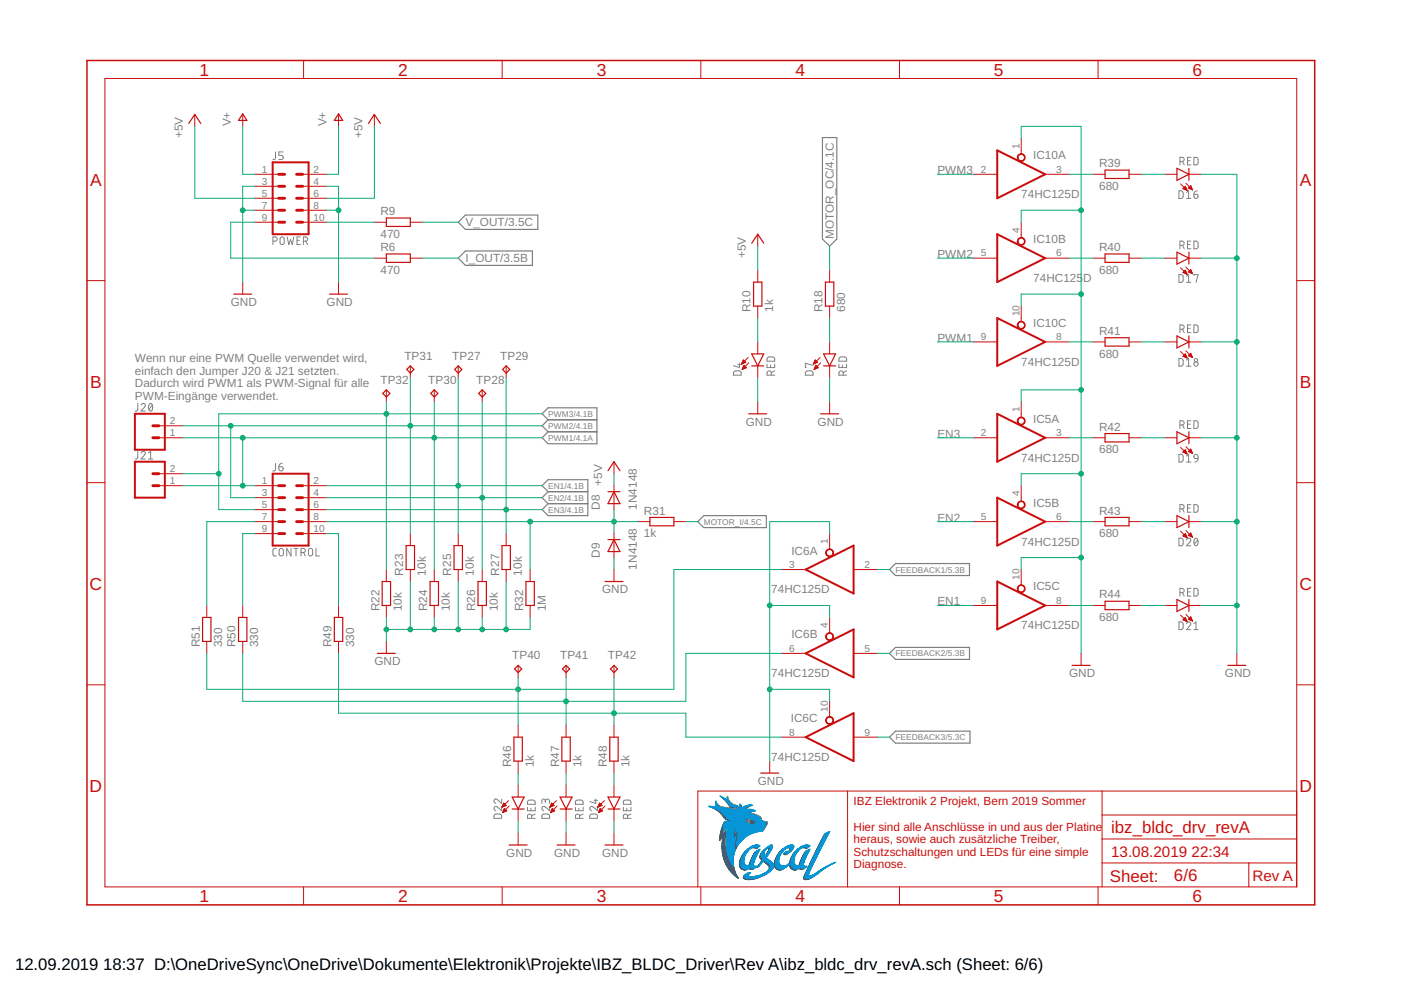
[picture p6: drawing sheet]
<svg xmlns="http://www.w3.org/2000/svg" width="297mm" height="210mm" viewBox="0 0 297 210" stroke-linecap="round" stroke-linejoin="round" font-family="sans-serif">
<defs><g id="words">
<g font-size="3.7" fill="#c90d0c">
<text x="42.3" y="16">1</text>
<text x="84.4" y="16">2</text>
<text x="126.5" y="16">3</text>
<text x="168.6" y="16">4</text>
<text x="210.7" y="16">5</text>
<text x="252.9" y="16">6</text>
<text x="19.1" y="39.4">A</text>
<text x="275.6" y="39.4">A</text>
<text x="19.1" y="82.2">B</text>
<text x="275.6" y="82.2">B</text>
<text x="19" y="125.1">C</text>
<text x="275.5" y="125.1">C</text>
<text x="19" y="167.9">D</text>
<text x="275.5" y="167.9">D</text>
<text x="42.3" y="191.2">1</text>
<text x="84.4" y="191.2">2</text>
<text x="126.5" y="191.2">3</text>
<text x="168.6" y="191.2">4</text>
<text x="210.7" y="191.2">5</text>
<text x="252.9" y="191.2">6</text>
</g>
<g font-size="3.6" fill="#c90d0c">
<text x="235.6" y="176.6">ibz_bldc_drv_revA</text>
<text x="235.3" y="186.9">Sheet:</text>
<text x="248.9" y="186.8">6/6</text>
</g>
<g font-size="3.5">
<text x="3.2" y="205.7">12.09.2019</text>
<text x="21.9" y="205.7">18:37 D:\OneDriveSync\OneDrive\Dokumente\Elektronik\Projekte\IBZ_BLDC_Driver\Rev A\ibz_bldc_drv_revA.sch (Sheet: 6/6)</text>
</g>
<g font-size="3.2" fill="#c90d0c">
<text x="235.6" y="181.7">13.08.2019</text>
<text x="252.6" y="181.7">22:34</text>
<text x="265.5" y="186.8">Rev A</text>
</g>
<g font-size="2.5" fill="#808080">
<text x="38.8" y="29.3" transform="rotate(-90 38.8 29.3)">+5V</text>
<text x="48.9" y="26.8" transform="rotate(-90 48.9 26.8)">V+</text>
<text x="69.2" y="26.8" transform="rotate(-90 69.2 26.8)">V+</text>
<text x="76.8" y="29.3" transform="rotate(-90 76.8 29.3)">+5V</text>
<text x="219.1" y="33.8">IC10A</text>
<text x="233" y="35.5">R39</text>
<text x="198.7" y="37">PWM3</text>
<text x="233" y="40.3">680</text>
<text x="80.7" y="45.6">R9</text>
<text x="216.5" y="42">74HC125D</text>
<text x="80.7" y="50.4">470</text>
<text x="80.7" y="53.2">R6</text>
<text x="98.7" y="48">V_OUT/3.5C</text>
<text x="176.8" y="50.7" transform="rotate(-90 176.8 50.7)">MOTOR_OC/4.1C</text>
<text x="219.1" y="51.6">IC10B</text>
<text x="233" y="53.2">R40</text>
<text x="80.7" y="58">470</text>
<text x="98.7" y="55.6">I_OUT/3.5B</text>
<text x="158.1" y="54.7" transform="rotate(-90 158.1 54.7)">+5V</text>
<text x="198.7" y="54.7">PWM2</text>
<text x="219.1" y="59.8">74HC125</text>
<text x="229.6" y="59.8">D</text>
<text x="233" y="58">680</text>
<text x="48.9" y="64.9">GND</text>
<text x="69.2" y="64.9">GND</text>
<text x="159.2" y="66.2" transform="rotate(-90 159.2 66.2)">R10</text>
<text x="164" y="66.2" transform="rotate(-90 164 66.2)">1k</text>
<text x="174.4" y="66.2" transform="rotate(-90 174.4 66.2)">R18</text>
<text x="179.2" y="66.2" transform="rotate(-90 179.2 66.2)">680</text>
<text x="219.1" y="69.3">IC10C</text>
<text x="233" y="71">R41</text>
<text x="28.6" y="76.8">Wenn nur eine PWM Quelle verwendet wird,</text>
<text x="85.7" y="76.3">TP31</text>
<text x="95.9" y="76.3">TP27</text>
<text x="106.1" y="76.3">TP29</text>
<text x="198.7" y="72.5">PWM1</text>
<text x="216.5" y="77.6">74HC125D</text>
<text x="233" y="75.8">680</text>
<text x="28.6" y="79.5">einfach den Jumper J20 &amp; J21 setzten.</text>
<text x="28.6" y="82.2">Dadurch wird PWM1 als PWM-Signal für alle</text>
<text x="80.7" y="81.4">TP32</text>
<text x="90.8" y="81.4">TP30</text>
<text x="101" y="81.4">TP28</text>
<text x="28.6" y="84.8">PWM-Eingänge verwendet.</text>
<text x="219.1" y="89.6">IC5A</text>
<text x="158.1" y="90.3">GND</text>
<text x="173.3" y="90.3">GND</text>
<text x="198.7" y="92.8">EN3</text>
<text x="233" y="91.3">R42</text>
<text x="216.5" y="97.9">74HC125D</text>
<text x="233" y="96.1">680</text>
<text x="127.6" y="103" transform="rotate(-90 127.6 103)">+5V</text>
<text x="219.1" y="107.4">IC5B</text>
<text x="127.2" y="108.1" transform="rotate(-90 127.2 108.1)">D8</text>
<text x="135" y="108.1" transform="rotate(-90 135 108.1)">1N4148</text>
<text x="136.5" y="113.9">1k</text>
<text x="136.5" y="109.1">R31</text>
<text x="198.7" y="110.6">EN2</text>
<text x="233" y="113.9">680</text>
<text x="233" y="109.1">R43</text>
<text x="127.2" y="118.2" transform="rotate(-90 127.2 118.2)">D9</text>
<text x="167.8" y="117.6">IC6A</text>
<text x="216.5" y="115.7">74HC125D</text>
<text x="85.5" y="122" transform="rotate(-90 85.5 122)">R23</text>
<text x="90.3" y="122" transform="rotate(-90 90.3 122)">10k</text>
<text x="95.7" y="122" transform="rotate(-90 95.7 122)">R25</text>
<text x="100.5" y="122" transform="rotate(-90 100.5 122)">10k</text>
<text x="105.8" y="122" transform="rotate(-90 105.8 122)">R27</text>
<text x="110.6" y="122" transform="rotate(-90 110.6 122)">10k</text>
<text x="127.6" y="125.8">GND</text>
<text x="135" y="120.8" transform="rotate(-90 135 120.8)">1N4148</text>
<text x="163.5" y="125.8">74HC125D</text>
<text x="219.1" y="125.2">IC5C</text>
<text x="80.4" y="129.6" transform="rotate(-90 80.4 129.6)">R22</text>
<text x="85.2" y="129.6" transform="rotate(-90 85.2 129.6)">10k</text>
<text x="90.6" y="129.6" transform="rotate(-90 90.6 129.6)">R24</text>
<text x="95.4" y="129.6" transform="rotate(-90 95.4 129.6)">10k</text>
<text x="100.7" y="129.6" transform="rotate(-90 100.7 129.6)">R26</text>
<text x="105.5" y="129.6" transform="rotate(-90 105.5 129.6)">10k</text>
<text x="110.9" y="129.6" transform="rotate(-90 110.9 129.6)">R32</text>
<text x="115.7" y="129.6" transform="rotate(-90 115.7 129.6)">1M</text>
<text x="198.7" y="128.4">EN1</text>
<text x="233" y="131.7">680</text>
<text x="233" y="126.9">R44</text>
<text x="42.3" y="137.3" transform="rotate(-90 42.3 137.3)">R51</text>
<text x="47.1" y="137.3" transform="rotate(-90 47.1 137.3)">330</text>
<text x="50" y="137.3" transform="rotate(-90 50 137.3)">R50</text>
<text x="54.8" y="137.3" transform="rotate(-90 54.8 137.3)">330</text>
<text x="70.3" y="137.3" transform="rotate(-90 70.3 137.3)">R49</text>
<text x="75.1" y="137.3" transform="rotate(-90 75.1 137.3)">330</text>
<text x="167.8" y="135.4">IC6B</text>
<text x="216.5" y="133.4">74HC125D</text>
<text x="79.4" y="141.1">GND</text>
<text x="108.6" y="139.8">TP40</text>
<text x="118.7" y="139.8">TP41</text>
<text x="128.9" y="139.8">TP42</text>
<text x="163.5" y="143.6">74HC125D</text>
<text x="226.7" y="143.6">GND</text>
<text x="259.7" y="143.6">GND</text>
<text x="167.7" y="153.1">IC6C</text>
<text x="163.5" y="161.4">74HC125D</text>
<text x="108.4" y="162.7" transform="rotate(-90 108.4 162.7)">R46</text>
<text x="113.2" y="162.7" transform="rotate(-90 113.2 162.7)">1k</text>
<text x="118.5" y="162.7" transform="rotate(-90 118.5 162.7)">R47</text>
<text x="123.3" y="162.7" transform="rotate(-90 123.3 162.7)">1k</text>
<text x="128.7" y="162.7" transform="rotate(-90 128.7 162.7)">R48</text>
<text x="133.5" y="162.7" transform="rotate(-90 133.5 162.7)">1k</text>
<text x="160.7" y="166.5">GND</text>
<text x="107.3" y="181.7">GND</text>
<text x="117.5" y="181.7">GND</text>
<text x="127.6" y="181.7">GND</text>
</g>
<g font-size="2.5" fill="#c90d0c">
<text x="181" y="170.8">IBZ Elektronik 2 Projekt, Bern 2019 Sommer</text>
<text x="181" y="176.1">Hier sind alle Anschlüsse in und aus der Platine</text>
<text x="181" y="178.8">heraus, sowie auch zusätzliche Treiber,</text>
<text x="181" y="181.4">Schutzschaltungen und LEDs für eine simple</text>
<text x="181" y="184.1">Diagnose.</text>
</g>
<g font-size="2.1" fill="#808080">
<text x="216.2" y="31.5" transform="rotate(-90 216.2 31.5)">1</text>
<text x="55.5" y="41.7">5</text>
<text x="55.5" y="39.1">3</text>
<text x="55.5" y="36.6">1</text>
<text x="66.5" y="41.7">6</text>
<text x="66.5" y="39.1">4</text>
<text x="66.5" y="36.6">2</text>
<text x="207.9" y="36.6">2</text>
<text x="223.9" y="36.6">3</text>
<text x="55.5" y="46.8">9</text>
<text x="55.5" y="44.2">7</text>
<text x="66.5" y="46.8">10</text>
<text x="66.5" y="44.2">8</text>
<text x="216.2" y="49.3" transform="rotate(-90 216.2 49.3)">4</text>
<text x="207.9" y="54.4">5</text>
<text x="223.9" y="54.4">6</text>
<text x="216.2" y="67.1" transform="rotate(-90 216.2 67.1)">10</text>
<text x="207.9" y="72.1">9</text>
<text x="223.9" y="72.1">8</text>
<text x="36" y="89.9">2</text>
<text x="216.2" y="87.4" transform="rotate(-90 216.2 87.4)">1</text>
<text x="36" y="92.5">1</text>
<text x="207.9" y="92.5">2</text>
<text x="223.9" y="92.5">3</text>
<text x="36" y="100.1">2</text>
<text x="36" y="102.6">1</text>
<text x="55.5" y="107.7">5</text>
<text x="55.5" y="105.2">3</text>
<text x="55.5" y="102.6">1</text>
<text x="66.5" y="107.7">6</text>
<text x="66.5" y="105.2">4</text>
<text x="66.5" y="102.6">2</text>
<text x="216.2" y="105.2" transform="rotate(-90 216.2 105.2)">4</text>
<text x="55.5" y="112.8">9</text>
<text x="55.5" y="110.2">7</text>
<text x="66.5" y="112.8">10</text>
<text x="66.5" y="110.2">8</text>
<text x="207.9" y="110.2">5</text>
<text x="223.9" y="110.2">6</text>
<text x="175.5" y="115.3" transform="rotate(-90 175.5 115.3)">1</text>
<text x="167.3" y="120.4">3</text>
<text x="183.3" y="120.4">2</text>
<text x="216.2" y="122.9" transform="rotate(-90 216.2 122.9)">10</text>
<text x="207.9" y="128">9</text>
<text x="223.9" y="128">8</text>
<text x="175.5" y="133.1" transform="rotate(-90 175.5 133.1)">4</text>
<text x="167.3" y="138.2">6</text>
<text x="183.3" y="138.2">5</text>
<text x="167.3" y="155.9">8</text>
<text x="175.5" y="150.9" transform="rotate(-90 175.5 150.9)">10</text>
<text x="183.3" y="155.9">9</text>
</g>
<g font-size="1.8" fill="#808080">
<text x="116.2" y="88.4">PWM3/4.1B</text>
<text x="116.2" y="93.5">PWM1/4.1A</text>
<text x="116.2" y="90.9">PWM2/4.1B</text>
<text x="116.2" y="103.6">EN1/4.1B</text>
<text x="116.2" y="106.2">EN2/4.1B</text>
<text x="116.2" y="108.7">EN3/4.1B</text>
<text x="149.2" y="111.2">MOTOR_I/4.5C</text>
<text x="189.9" y="121.4">FEEDBACK1/5.3B</text>
<text x="189.9" y="139.2">FEEDBACK2/5.3B</text>
<text x="189.9" y="156.9">FEEDBACK3/5.3C</text>
</g>
</g></defs>
<g fill="#808080" stroke="#808080" stroke-width=".21">
<path d="M155.3 183.4l.1 .1z"/>
<path d="M155.2 183.3l.1 .1z"/>
<path d="M155.2 183.3h.1z"/>
<path d="M155.1 183.2l.2 .1z"/>
<path d="M155.1 183.2h.2z"/>
<path d="M155.1 183.2h.1z"/>
<path d="M155 183.1l.2 .1z"/>
<path d="M155 183.1h.2z"/>
<path d="M155 183l.2 .1z"/>
<path d="M155 183h.2z"/>
<path d="M155 183h.1z"/>
<path d="M154.9 182.9l.2 .1z"/>
<path d="M154.9 182.9h.2z"/>
<path d="M154.9 182.8l.1 .1z"/>
<path d="M154.8 182.8h.2z"/>
<path d="M154.8 182.7l.2 .1z"/>
<path d="M154.8 182.7h.1z"/>
<path d="M154.8 182.6l.1 .1z"/>
<path d="M154.7 182.6h.2z"/>
<path d="M154.7 182.5l.2 .1z"/>
<path d="M154.6 182.5h.3z"/>
<path d="M154.6 182.4l.2 .1z"/>
<path d="M154.6 182.4h.2z"/>
<path d="M154.6 182.3l.2 .1z"/>
<path d="M154.6 182.3h.1z"/>
<path d="M154.5 182.2l.2 .1z"/>
<path d="M154.5 182.2h.2z"/>
<path d="M154.5 182.1l.2 .1z"/>
<path d="M154.5 182.1h.2z"/>
<path d="M154.4 182l.2 .1z"/>
<path d="M154.4 182h.2z"/>
<path d="M154.4 181.9l.2 .1z"/>
<path d="M154.4 181.9h.2z"/>
<path d="M154.3 181.9h.3z"/>
<path d="M154.3 181.8l.3 .1z"/>
<path d="M154.3 181.8h.3z"/>
<path d="M154.3 181.7l.2 .1z"/>
<path d="M154.3 181.7h.2z"/>
<path d="M154.3 181.6l.2 .1z"/>
<path d="M154.2 181.6l.3 .1z"/>
<path d="M154.2 181.6h.3z"/>
<path d="M154.2 181.5l.3 .1z"/>
<path d="M154.2 181.5h.2z"/>
<path d="M154.2 181.4l.2 .1z"/>
<path d="M154.2 181.4l.3 .1z"/>
<path d="M154.2 181.4h.2z"/>
<path d="M154.2 181.3l.2 .1z"/>
<path d="M154.1 181.3h.3z"/>
<path d="M154.1 181.2l.3 .1z"/>
<path d="M154.1 181.2h.3z"/>
<path d="M154.1 181.1l.3 .1z"/>
<path d="M154 181.1h.3z"/>
<path d="M154 181l.3 .1z"/>
<path d="M154 181h.3z"/>
<path d="M154 180.9l.3 .1z"/>
<path d="M153.9 180.9h.4z"/>
<path d="M153.9 180.8l.4 .1z"/>
<path d="M154 180.8h.3z"/>
<path d="M153.9 180.7l.4 .1z"/>
<path d="M153.9 180.7h.4z"/>
<path d="M153.9 180.6l.3 .1z"/>
<path d="M153.9 180.6h.3z"/>
<path d="M153.9 180.5l.3 .1z"/>
<path d="M153.9 180.5h.3z"/>
<path d="M153.8 180.5h.4z"/>
<path d="M153.8 180.4l.4 .1z"/>
<path d="M153.8 180.4h.4z"/>
<path d="M153.8 180.3l.4 .1z"/>
<path d="M153.8 180.3h.4z"/>
<path d="M153.8 180.2l.3 .1z"/>
<path d="M153.8 180.2h.3z"/>
<path d="M153.8 180.1l.3 .1z"/>
<path d="M153.8 180.1h.3z"/>
<path d="M153.8 180l.3 .1z"/>
<path d="M153.8 180h.3z"/>
<path d="M153.7 179.9l.4 .1z"/>
<path d="M153.7 179.9h.4z"/>
<path d="M153.7 179.8l.4 .1z"/>
<path d="M153.7 179.8h.4z"/>
<path d="M153.7 179.7l.4 .1z"/>
<path d="M153.7 179.7h.4z"/>
<path d="M153.7 179.6l.4 .1z"/>
<path d="M153.7 179.6h.4z"/>
<path d="M153.7 179.5l.4 .1z"/>
<path d="M153.7 179.5h.4z"/>
<path d="M153.7 179.4l.4 .1z"/>
<path d="M153.6 179.4h.5z"/>
<path d="M153.6 179.3l.5 .1z"/>
<path d="M153.6 179.3h.5z"/>
<path d="M153.6 179.2l.4 .1z"/>
<path d="M153.6 179.2h.4z"/>
<path d="M153.6 179.1l.4 .1z"/>
<path d="M153.6 179.1h.4z"/>
<path d="M153.6 179l.4 .1z"/>
<path d="M156.2 179l.1 .1z"/>
<path d="M153.6 179h.4z"/>
<path d="M156.2 179h.1z"/>
<path d="M153.6 178.9l.4 .1z"/>
<path d="M156.2 178.9l.1 .1z"/>
<path d="M153.6 178.9h.4z"/>
<path d="M156.2 178.9h.1z"/>
<path d="M153.6 178.8l.4 .1z"/>
<path d="M156.2 178.8l.1 .1z"/>
<path d="M153.6 178.8h.4z"/>
<path d="M156.2 178.8h.1z"/>
<path d="M153.6 178.7l.4 .1z"/>
<path d="M156.2 178.7l.1 .1z"/>
<path d="M153.6 178.7h.4z"/>
<path d="M156.2 178.7h.1z"/>
<path d="M153.6 178.6l.4 .1z"/>
<path d="M156.1 178.6l.2 .1z"/>
<path d="M153.6 178.6h.4z"/>
<path d="M156.1 178.6h.2z"/>
<path d="M156.2 178.6h.1z"/>
<path d="M153.6 178.5l.4 .1z"/>
<path d="M156.2 178.5l.1 .1z"/>
<path d="M153.6 178.5h.4z"/>
<path d="M156.2 178.5h.1z"/>
<path d="M153.6 178.4l.4 .1z"/>
<path d="M156.2 178.4l.1 .1z"/>
<path d="M153.6 178.4h.4z"/>
<path d="M156.2 178.4h.1z"/>
<path d="M153.6 178.3l.4 .1z"/>
<path d="M156.2 178.3l.1 .1z"/>
<path d="M153.6 178.3h.4z"/>
<path d="M156.2 178.3h.1z"/>
<path d="M153.6 178.2l.4 .1z"/>
<path d="M156.2 178.2l.1 .1z"/>
<path d="M153.6 178.2h.4z"/>
<path d="M156.2 178.2h.1z"/>
<path d="M153.6 178.1l.4 .1z"/>
<path d="M156.2 178.1l.1 .1z"/>
<path d="M153.6 178.1h.4z"/>
<path d="M156.2 178.1h.1z"/>
<path d="M153.6 178l.4 .1z"/>
<path d="M156.2 178l.2 .1z"/>
<path d="M153.6 178h.4z"/>
<path d="M156.2 178h.2z"/>
<path d="M153.6 177.9l.4 .1z"/>
<path d="M156.2 177.9l.2 .1z"/>
<path d="M153.6 177.9h.4z"/>
<path d="M156.2 177.9h.2z"/>
<path d="M153.6 177.8l.4 .1z"/>
<path d="M156.2 177.8l.2 .1z"/>
<path d="M153.6 177.8h.4z"/>
<path d="M156.2 177.8h.2z"/>
<path d="M153.6 177.7l.4 .1z"/>
<path d="M156.2 177.7l.2 .1z"/>
<path d="M153.6 177.7h.4z"/>
<path d="M156.2 177.7h.2z"/>
<path d="M153.6 177.6l.4 .1z"/>
<path d="M156.2 177.6l.2 .1z"/>
<path d="M153.6 177.6l.5 .1z"/>
<path d="M153.6 177.6h.5z"/>
<path d="M156.2 177.6h.2z"/>
<path d="M153.6 177.5l.5 .1z"/>
<path d="M156.2 177.5l.2 .1z"/>
<path d="M153.6 177.5h.5z"/>
<path d="M156.2 177.5h.2z"/>
<path d="M153.6 177.4l.5 .1z"/>
<path d="M156.2 177.4l.2 .1z"/>
<path d="M153.6 177.4h.5z"/>
<path d="M156.2 177.4h.2z"/>
<path d="M153.6 177.3l.5 .1z"/>
<path d="M156.2 177.3l.3 .1z"/>
<path d="M153.7 177.3h.4z"/>
<path d="M156.3 177.3h.2z"/>
<path d="M153.7 177.2l.4 .1z"/>
<path d="M156.3 177.2l.2 .1z"/>
<path d="M153.7 177.2h.4z"/>
<path d="M156.3 177.2h.2z"/>
<path d="M153.7 177.1l.4 .1z"/>
<path d="M156.3 177.1l.2 .1z"/>
<path d="M153.7 177.1h.4z"/>
<path d="M156.3 177.1h.2z"/>
<path d="M153.7 177l.4 .1z"/>
<path d="M155.7 177l.2 .1z"/>
<path d="M156.3 177l.2 .1z"/>
<path d="M153.1 177h.1z"/>
<path d="M153.7 177h.4z"/>
<path d="M155.7 177h.2z"/>
<path d="M156.3 177h.2z"/>
<path d="M153.1 176.9l.1 .1z"/>
<path d="M153.7 176.9l.4 .1z"/>
<path d="M155.7 176.9l.3 .1z"/>
<path d="M156.3 176.9l.2 .1z"/>
<path d="M153.1 176.9h.1z"/>
<path d="M153.7 176.9h.4z"/>
<path d="M155.7 176.9h.3z"/>
<path d="M156.3 176.9h.2z"/>
<path d="M153.1 176.8l.2 .1z"/>
<path d="M153.7 176.8l.4 .1z"/>
<path d="M155.7 176.8l.3 .1z"/>
<path d="M156.3 176.8l.2 .1z"/>
<path d="M153.1 176.8h.2z"/>
<path d="M153.8 176.8h.3z"/>
<path d="M155.7 176.8h.4z"/>
<path d="M156.3 176.8h.2z"/>
<path d="M153.1 176.8h.3z"/>
<path d="M153.1 176.7l.3 .1z"/>
<path d="M153.8 176.7l.3 .1z"/>
<path d="M155.7 176.7l.5 .1z"/>
<path d="M156.3 176.7l.2 .1z"/>
<path d="M153.1 176.7h.4z"/>
<path d="M153.8 176.7h.3z"/>
<path d="M155.7 176.7h.5z"/>
<path d="M156.4 176.7h.1z"/>
<path d="M155.7 176.7h.6z"/>
<path d="M156.4 176.7h.2z"/>
<path d="M153.1 176.6l.4 .1z"/>
<path d="M153.8 176.6l.3 .1z"/>
<path d="M155.8 176.6l.5 .1z"/>
<path d="M156.4 176.6l.2 .1z"/>
<path d="M153.1 176.6h.5z"/>
<path d="M153.8 176.6h.3z"/>
<path d="M155.8 176.6h.5z"/>
<path d="M156.4 176.6h.2z"/>
<path d="M153.1 176.5l.5 .1z"/>
<path d="M153.8 176.5l.3 .1z"/>
<path d="M155.8 176.5l.8 .1z"/>
<path d="M153.1 176.5h.5z"/>
<path d="M153.8 176.5h.4z"/>
<path d="M155.8 176.5h.8z"/>
<path d="M153.1 176.5h.6z"/>
<path d="M153.1 176.4l.6 .1z"/>
<path d="M153.8 176.4l.4 .1z"/>
<path d="M155.8 176.4l.8 .1z"/>
<path d="M153.1 176.4h.7z"/>
<path d="M153.8 176.4h.4z"/>
<path d="M155.8 176.4h.8z"/>
<path d="M153.1 176.3l.7 .1z"/>
<path d="M153.9 176.3l.3 .1z"/>
<path d="M155.8 176.3l.3 .1z"/>
<path d="M156.2 176.3l.4 .1z"/>
<path d="M153.2 176.3h1z"/>
<path d="M155.8 176.3h.3z"/>
<path d="M156.2 176.3h.5z"/>
<path d="M153.2 176.2l1 .1z"/>
<path d="M155.8 176.2l.3 .1z"/>
<path d="M156.3 176.2l.4 .1z"/>
<path d="M153.2 176.2h1z"/>
<path d="M155.8 176.2h.3z"/>
<path d="M156.3 176.2h.4z"/>
<path d="M153.2 176.1l1 .1z"/>
<path d="M155.8 176.1l.3 .1z"/>
<path d="M156.4 176.1l.3 .1z"/>
<path d="M161.6 176.1l.1 .1z"/>
<path d="M153.2 176.1h.3z"/>
<path d="M153.5 176.1h.7z"/>
<path d="M155.8 176.1h.3z"/>
<path d="M156.4 176.1h.3z"/>
<path d="M153.6 176.1h.6z"/>
<path d="M155.9 176.1h.2z"/>
<path d="M153.2 176l.3 .1z"/>
<path d="M153.6 176l.6 .1z"/>
<path d="M155.9 176l.2 .1z"/>
<path d="M156.5 176l.2 .1z"/>
<path d="M161.7 176l.1 .1z"/>
<path d="M153.2 176h.3z"/>
<path d="M153.6 176h.6z"/>
<path d="M155.9 176h.2z"/>
<path d="M156.5 176h.2z"/>
<path d="M161.7 176h.1z"/>
<path d="M153.7 176h.5z"/>
<path d="M153.2 175.9l.3 .1z"/>
<path d="M153.7 175.9l.6 .1z"/>
<path d="M155.9 175.9l.2 .1z"/>
<path d="M156.6 175.9l.2 .1z"/>
<path d="M161.8 175.9l.1 .1z"/>
<path d="M153.2 175.9h.3z"/>
<path d="M153.8 175.9h.5z"/>
<path d="M155.9 175.9h.2z"/>
<path d="M156.6 175.9h.2z"/>
<path d="M161.8 175.9h.1z"/>
<path d="M156.7 175.9h.1z"/>
<path d="M161.8 175.9h.2z"/>
<path d="M153.2 175.8l.3 .1z"/>
<path d="M153.8 175.8l.5 .1z"/>
<path d="M155.9 175.8l.2 .1z"/>
<path d="M156.7 175.8l.1 .1z"/>
<path d="M161.8 175.8l.2 .1z"/>
<path d="M153.2 175.8h.3z"/>
<path d="M153.9 175.8h.4z"/>
<path d="M155.9 175.8h.2z"/>
<path d="M161.8 175.8h.2z"/>
<path d="M153.2 175.7l.3 .1z"/>
<path d="M153.9 175.7l.4 .1z"/>
<path d="M155.9 175.7l.2 .1z"/>
<path d="M161.9 175.7l.1 .1z"/>
<path d="M153.2 175.7h.3z"/>
<path d="M153.9 175.7h.4z"/>
<path d="M155.9 175.7h.2z"/>
<path d="M161.9 175.7h.1z"/>
<path d="M154 175.7h.3z"/>
<path d="M161.9 175.7h.2z"/>
<path d="M153.2 175.6l.3 .1z"/>
<path d="M154 175.6l.3 .1z"/>
<path d="M155.9 175.6l.2 .1z"/>
<path d="M161.9 175.6l.2 .1z"/>
<path d="M153.3 175.6h.2z"/>
<path d="M154.1 175.6h.2z"/>
<path d="M155.9 175.6h.2z"/>
<path d="M161.9 175.6h.2z"/>
<path d="M153.3 175.5l.2 .1z"/>
<path d="M154.1 175.5l.2 .1z"/>
<path d="M155.9 175.5l.2 .1z"/>
<path d="M162 175.5l.1 .1z"/>
<path d="M154.2 175.5l.1 .1z"/>
<path d="M156 175.5l.1 .1z"/>
<path d="M162 175.5l.2 .1z"/>
<path d="M153.3 175.5h.2z"/>
<path d="M154.2 175.5h.1z"/>
<path d="M156 175.5h.1z"/>
<path d="M162 175.5h.2z"/>
<path d="M153.3 175.4l.2 .1z"/>
<path d="M154.2 175.4l.1 .1z"/>
<path d="M156 175.4l.1 .1z"/>
<path d="M162 175.4l.2 .1z"/>
<path d="M153.3 175.4h.2z"/>
<path d="M156 175.4h.1z"/>
<path d="M162.1 175.4h.1z"/>
<path d="M153.3 175.3l.2 .1z"/>
<path d="M156 175.3l.2 .1z"/>
<path d="M162.1 175.3l.1 .1z"/>
<path d="M162.1 175.3l.2 .1z"/>
<path d="M153.3 175.3h.2z"/>
<path d="M156 175.3h.2z"/>
<path d="M162.1 175.3h.2z"/>
<path d="M153.4 175.2l.1 .1z"/>
<path d="M156 175.2l.2 .1z"/>
<path d="M162.2 175.2l.1 .1z"/>
<path d="M153.4 175.2h.1z"/>
<path d="M156 175.2h.2z"/>
<path d="M162.2 175.2h.2z"/>
<path d="M153.4 175.1l.2 .1z"/>
<path d="M156 175.1l.2 .1z"/>
<path d="M162.2 175.1l.2 .1z"/>
<path d="M153.4 175.1h.2z"/>
<path d="M156.1 175.1h.1z"/>
<path d="M162.2 175.1h.2z"/>
<path d="M153.4 175l.2 .1z"/>
<path d="M156.1 175l.1 .1z"/>
<path d="M162.2 175l.2 .1z"/>
<path d="M153.4 175h.2z"/>
<path d="M156.1 175h.2z"/>
<path d="M162.3 175h.1z"/>
<path d="M162.3 175h.2z"/>
<path d="M153.4 174.9l.2 .1z"/>
<path d="M156.1 174.9l.2 .1z"/>
<path d="M162.3 174.9l.2 .1z"/>
<path d="M153.4 174.9h.2z"/>
<path d="M156.1 174.9h.2z"/>
<path d="M162.3 174.9h.2z"/>
<path d="M153.4 174.8l.2 .1z"/>
<path d="M159.2 174.8l.1 .1z"/>
<path d="M162.3 174.8l.3 .1z"/>
<path d="M153.5 174.8h.1z"/>
<path d="M159 174.8h.2z"/>
<path d="M162.3 174.8h.3z"/>
<path d="M158.9 174.8h.2z"/>
<path d="M162.4 174.8h.2z"/>
<path d="M153.5 174.7l.1 .1z"/>
<path d="M158.8 174.7l.3 .1z"/>
<path d="M162.4 174.7l.2 .1z"/>
<path d="M153.5 174.7h.1z"/>
<path d="M158.7 174.7h.4z"/>
<path d="M162.4 174.7h.2z"/>
<path d="M153.5 174.6l.1 .1z"/>
<path d="M158.6 174.6l.5 .1z"/>
<path d="M162.4 174.6l.2 .1z"/>
<path d="M153.5 174.6h.1z"/>
<path d="M158.6 174.6h.6z"/>
<path d="M162.5 174.6h.1z"/>
<path d="M158.5 174.6h.6z"/>
<path d="M162.5 174.6h.2z"/>
<path d="M158.5 174.5l.6 .1z"/>
<path d="M162.5 174.5l.2 .1z"/>
<path d="M153.5 174.5h.1z"/>
<path d="M158.5 174.5h.6z"/>
<path d="M162.5 174.5h.2z"/>
<path d="M153.5 174.4l.1 .1z"/>
<path d="M158.4 174.4l.7 .1z"/>
<path d="M162.5 174.4l.2 .1z"/>
<path d="M158.3 174.4h.8z"/>
<path d="M162.5 174.4h.2z"/>
<path d="M162.4 174.4h.4z"/>
<path d="M158.3 174.3l.8 .1z"/>
<path d="M162.2 174.3l.6 .1z"/>
<path d="M158.2 174.3h.9z"/>
<path d="M162.2 174.3h.6z"/>
<path d="M158.2 174.2l1 .1z"/>
<path d="M162.1 174.2l.5 .1z"/>
<path d="M158.2 174.2h1z"/>
<path d="M161.9 174.2h.5z"/>
<path d="M161.8 174.2h.5z"/>
<path d="M158.2 174.1l1 .1z"/>
<path d="M161.8 174.1l.3 .1z"/>
<path d="M158.1 174.1h1.1z"/>
<path d="M161.6 174.1h.3z"/>
<path d="M161.5 174.1h.3z"/>
<path d="M158.1 174l1.1 .1z"/>
<path d="M161.4 174l.2 .1z"/>
<path d="M158 174h1.3z"/>
<path d="M158 173.9l1.3 .1z"/>
<path d="M158 173.9h1.3z"/>
<path d="M158 173.8l1.3 .1z"/>
<path d="M158 173.8h1.3z"/>
<path d="M161.3 173.8h.1z"/>
<path d="M158.1 173.8h1.3z"/>
<path d="M158.1 173.7l1.3 .1z"/>
<path d="M161.3 173.7l.1 .1z"/>
<path d="M158.2 173.7h1.2z"/>
<path d="M161.2 173.7h.2z"/>
<path d="M158.3 173.6l1.2 .1z"/>
<path d="M161.2 173.6l.2 .1z"/>
<path d="M158.4 173.6l1.1 .1z"/>
<path d="M158.5 173.6h.9z"/>
<path d="M161.2 173.6h.2z"/>
<path d="M158.7 173.5l.5 .1z"/>
<path d="M161.2 173.5l.2 .1z"/>
<path d="M161.1 173.5h.3z"/>
<path d="M161.1 173.4l.3 .1z"/>
<path d="M161.1 173.4l.2 .1z"/>
<path d="M161 173.4h.3z"/>
<path d="M161 173.3l.4 .1z"/>
<path d="M160.9 173.3h.4z"/>
<path d="M160.8 173.2l.5 .1z"/>
<path d="M160.7 173.2h.5z"/>
<path d="M160.6 173.1l.6 .1z"/>
<path d="M160.5 173.1h.6z"/>
<path d="M160.5 173.1h.5z"/>
<path d="M160.4 173l.6 .1z"/>
<path d="M160.3 173h.6z"/>
<path d="M160.3 173h.5z"/>
<path d="M160.2 172.9l.5 .1z"/>
<path d="M160.1 172.9h.5z"/>
<path d="M160 172.8l.5 .1z"/>
<path d="M159.9 172.8h.6z"/>
<path d="M159.9 172.8h.5z"/>
<path d="M159.8 172.7l.5 .1z"/>
<path d="M159.7 172.7h.5z"/>
<path d="M159.6 172.7h.5z"/>
<path d="M159.5 172.6l.5 .1z"/>
<path d="M159.4 172.6h.5z"/>
<path d="M159.3 172.5l.5 .1z"/>
<path d="M159.2 172.5h.5z"/>
<path d="M159.1 172.5h.5z"/>
<path d="M159 172.4l.4 .1z"/>
<path d="M158.9 172.4h.4z"/>
<path d="M158.8 172.3l.4 .1z"/>
<path d="M158.7 172.3h.3z"/>
<path d="M158.6 172.3h.3z"/>
<path d="M158.5 172.2l.3 .1z"/>
<path d="M158.4 172.2h.2z"/>
<path d="M158.3 172.1l.2 .1z"/>
<path d="M155.7 171.7h.3z"/>
<path d="M155.4 171.6l.8 .1z"/>
<path d="M155.2 171.6h1.1z"/>
<path d="M154.9 171.5l1.5 .1z"/>
<path d="M154.7 171.5l1.7 .1z"/>
<path d="M154.5 171.5h1z"/>
<path d="M156 171.5h.5z"/>
<path d="M154.2 171.4l1.1 .1z"/>
<path d="M156.1 171.4l.4 .1z"/>
<path d="M153.9 171.4h1.1z"/>
<path d="M156.2 171.4h.4z"/>
<path d="M153.7 171.3l1.2 .1z"/>
<path d="M156.3 171.3l.3 .1z"/>
<path d="M153.4 171.3l1.2 .1z"/>
<path d="M156.4 171.3l.3 .1z"/>
<path d="M153.1 171.3h1.3z"/>
<path d="M156.4 171.3h.3z"/>
<path d="M152.9 171.2l1.3 .1z"/>
<path d="M156.5 171.2l.2 .1z"/>
<path d="M152.8 171.2h1.1z"/>
<path d="M156.5 171.2h.2z"/>
<path d="M152.7 171.2h.9z"/>
<path d="M156.5 171.2h.3z"/>
<path d="M152.6 171.1l.8 .1z"/>
<path d="M156.6 171.1l.2 .1z"/>
<path d="M152.6 171.1h.5z"/>
<path d="M156.6 171.1h.2z"/>
<path d="M152.5 171l.5 .1z"/>
<path d="M156.7 171l.1 .1z"/>
<path d="M152.5 171h.3z"/>
<path d="M156.7 171h.1z"/>
<path d="M152.4 171h.4z"/>
<path d="M156.7 171h.2z"/>
<path d="M152.4 170.9l.3 .1z"/>
<path d="M156.7 170.9l.1 .1z"/>
<path d="M152.3 170.9h.3z"/>
<path d="M156.7 170.9h.1z"/>
<path d="M152.3 170.9h.2z"/>
<path d="M156.2 170.9h.2z"/>
<path d="M156.8 170.9h.1z"/>
<path d="M152.3 170.8l.2 .1z"/>
<path d="M156 170.8l.3 .1z"/>
<path d="M156.8 170.8l.1 .1z"/>
<path d="M152.2 170.8h.2z"/>
<path d="M155.7 170.8h.6z"/>
<path d="M155.6 170.8h.5z"/>
<path d="M152.1 170.7l.2 .1z"/>
<path d="M155.5 170.7l.5 .1z"/>
<path d="M152.1 170.7h.2z"/>
<path d="M155.4 170.7h.5z"/>
<path d="M152.1 170.6l.1 .1z"/>
<path d="M155.3 170.6l.5 .1z"/>
<path d="M152 170.6h.2z"/>
<path d="M155.2 170.6h.5z"/>
<path d="M155.2 170.6h.4z"/>
<path d="M152 170.5l.1 .1z"/>
<path d="M155.1 170.5l.4 .1z"/>
<path d="M152 170.5h.1z"/>
<path d="M155.1 170.5h.3z"/>
<path d="M151.9 170.4l.2 .1z"/>
<path d="M155 170.4l.4 .1z"/>
<path d="M151.9 170.4h.2z"/>
<path d="M154.9 170.4h.4z"/>
<path d="M151.9 170.4h.1z"/>
<path d="M154.9 170.4h.3z"/>
<path d="M151.9 170.3l.1 .1z"/>
<path d="M154.8 170.3l.4 .1z"/>
<path d="M151.8 170.3h.2z"/>
<path d="M154.8 170.3h.3z"/>
<path d="M154.7 170.2l.3 .1z"/>
<path d="M151.8 170.2h.1z"/>
<path d="M154.7 170.2h.3z"/>
<path d="M154.6 170.1l.3 .1z"/>
<path d="M154.6 170.1h.3z"/>
<path d="M154.6 170l.2 .1z"/>
<path d="M154.5 170h.3z"/>
<path d="M154.5 169.9l.2 .1z"/>
<path d="M154.5 169.9h.2z"/>
<path d="M154.4 169.8l.3 .1z"/>
<path d="M154.4 169.8h.2z"/>
<path d="M154.4 169.7l.2 .1z"/>
<path d="M154.3 169.7h.3z"/>
<path d="M154.3 169.6l.3 .1z"/>
<path d="M154.3 169.6l.2 .1z"/>
<path d="M154.3 169.6h.2z"/>
<path d="M154.3 169.5l.2 .1z"/>
<path d="M154.3 169.5h.1z"/>
<path d="M154.3 169.4l.1 .1z"/>
<path d="M154.2 169.4l.2 .1z"/>
<path d="M154.2 169.4h.2z"/>
<path d="M154.2 169.3l.2 .1z"/>
<path d="M154.2 169.3h.2z"/>
<path d="M154.2 169.2l.2 .1z"/>
<path d="M154.2 169.2l.1 .1z"/>
<path d="M154.2 169.2h.1z"/>
<path d="M154.2 169.1l.1 .1z"/>
</g>
<g fill="none" stroke="#808080" stroke-width=".21">
<path d="M58.4 32.2v1.4l-.5 .2M60 32.2h-.9v.7h.6a.45 .45 0 0 1 .3 .5 .45 .45 0 0 1-.3 .4h-.6M250.2 34.2h.4a.44 .44 0 0 0 .5-.4 .44 .44 0 0 0-.5-.4h-.4v1.6M250.7 34.2l.4 .8M251.8 34.1h.5M252.5 33.4h-.7v1.6h.7M253.1 33.4h.6l.3 .2v1.1l-.3 .2-.6 .1zM57.9 51.1h.4a.46 .46 0 0 0 .5-.4 .46 .46 0 0 0-.5-.5h-.4v1.7M59.5 50.4l.3-.2 .4 .3 .1 .9a.44 .44 0 0 1-.5 .5 .44 .44 0 0 1-.4-.5zM60.9 50.2l.3 1.7 .4-1.1 .4 1.1 .3-1.7M63 50.9h.5M63.7 50.2h-.7v1.7h.7"/>
<path d="M64.3 51.1h.5a.46 .46 0 0 0 .4-.4 .46 .46 0 0 0-.4-.5h-.5v1.7M64.9 51.1l.3 .8M250 40.4l.6 .1 .2 .2v1.1l-.2 .3h-.6zM250 58.2l.6 .1 .2 .2v1.1l-.2 .2-.6 .1zM250.2 52h.4a.46 .46 0 0 0 .5-.4 .46 .46 0 0 0-.5-.5h-.4v1.6M250.7 52l.4 .7M251.6 42.1h.9M251.6 40.8l.4-.4v1.7M251.6 58.6l.4-.4v1.7M251.6 59.9h.9M251.8 51.8h.5M252.5 51.1h-.7v1.6h.7"/>
<path d="M253.1 51.1l.6 .1 .3 .2v1.1l-.3 .2h-.6zM253.1 41.2h.6a.45 .45 0 0 1 .3 .5 .45 .45 0 0 1-.4 .4 .45 .45 0 0 1-.5-.5zM253.1 58.4v-.2h.9l-.4 1.7M253.9 40.4l-.6 .3-.2 .5M155.7 78.8l1.2-.1 .2 .2v.6h-1.6zM156.4 77.3h.7M156.8 77v.9l-1.3-.3M162.6 77.2v.7h1.7v-.7M162.8 75.8l.3-.1h.9l.2 .2 .1 .7h-1.7zM163.4 77.4v.5M163.5 79.5v-.4a.46 .46 0 0 0-.4-.5 .46 .46 0 0 0-.5 .5v.4h1.7M164.3 78.6l-.8 .4"/>
<path d="M170.9 78.8l1.2-.1 .2 .2 .1 .6h-1.6zM172.4 77.5l-1.6-.5v.9h.1M177.9 77.2v.7h1.6v-.7M178 75.8l.3-.1h.9l.3 .2v.7h-1.6zM178.6 77.4v.5M178.8 79.5v-.4a.46 .46 0 0 0-.5-.5 .46 .46 0 0 0-.4 .5v.4h1.6M179.5 78.6l-.7 .4M250 76l.6 .1 .2 .2v1.1l-.2 .2h-.6zM250.2 69.8h.4a.46 .46 0 0 0 .5-.4 .46 .46 0 0 0-.5-.5h-.4v1.6M250.7 69.8l.4 .7M251.6 76.4l.4-.4v1.6M251.6 77.6h.9"/>
<path d="M251.8 69.6h.5M252.5 68.9h-.7v1.6h.7M253.1 68.9h.6l.3 .3v1.1l-.3 .2h-.6zM29.2 85.5v1.4l-.5 .3M29.2 95.7v1.4l-.5 .2M29.9 85.9a.45 .45 0 0 1 .6-.4 .45 .45 0 0 1 .2 .8l-.8 .9h.9M29.9 96.1a.45 .45 0 0 1 .6-.4 .45 .45 0 0 1 .2 .7l-.8 .9h.9M31.5 97.3h.9M31.5 96.1l.4-.4v1.6M31.7 85.6l.2-.1a.97 .97 0 0 1 0 1.7 1.02 1.02 0 0 1-.2-1.6zM32.3 85.9l-.7 .9M58.4 98.2v1.4l-.5 .3"/>
<path d="M59.1 99h.6a.45 .45 0 0 1 .3 .5 .45 .45 0 0 1-.5 .3 .45 .45 0 0 1-.4-.4zM59.8 98.2l-.4 .2-.3 .6M250 96.3l.6 .1 .2 .2v1.1l-.2 .2-.6 .1zM250.2 90.1h.4a.44 .44 0 0 0 .5-.4 .44 .44 0 0 0-.5-.5h-.4v1.6M250.7 90.1l.4 .7M251.6 96.7l.4-.4v1.7M251.6 98h.9M251.8 89.9h.5M252.5 89.2h-.7v1.6h.7M253.1 89.2h.6l.3 .3v1.1l-.3 .2h-.6zM253.3 96.5l.3-.2 .3 .2 .1 .7-.8-.1-.1-.3zM254 97.2l-.1 .4-.6 .4"/>
<path d="M58.6 116.3h-.5l-.2 .3v1.1l.2 .2h.5M59.3 116.4l.3-.1 .3 .1 .2 1a.46 .46 0 0 1-.5 .5 .46 .46 0 0 1-.4-.5zM61.7 116.3v1.6l-.9-1.6v1.6M62.3 116.3h.9M62.8 116.3v1.6M63.8 117.2h.5a.44 .44 0 0 0 .4-.5 .44 .44 0 0 0-.4-.4h-.5v1.6M64.4 117.2l.3 .7M65.5 116.4l.3-.1 .3 .1 .2 1a.46 .46 0 0 1-.5 .5 .46 .46 0 0 1-.4-.5zM67 116.3v1.6h.7M250 114.1h.6l.2 .3v1l-.2 .3h-.6zM250.2 107.9h.4a.44 .44 0 0 0 .5-.5 .44 .44 0 0 0-.5-.4h-.4v1.6M250.7 107.9l.4 .7"/>
<path d="M251.6 114.5a.44 .44 0 0 1 .6-.4 .44 .44 0 0 1 .1 .7l-.7 .9h.9M251.8 107.7h.5M252.5 107h-.7v1.6h.7M253.1 107h.6l.3 .3v1l-.3 .3h-.6zM253.3 114.2l.3-.1a.95 .95 0 0 1 0 1.6 1 1 0 0 1-.3-1.5zM253.9 114.5l-.7 .9M250 131.9h.6l.2 .2v1.1l-.2 .3h-.6zM250.2 125.7h.4a.46 .46 0 0 0 .5-.5 .46 .46 0 0 0-.5-.4h-.4v1.6M250.7 125.7l.4 .7M251.6 132.2a.44 .44 0 0 1 .6-.3 .44 .44 0 0 1 .1 .7l-.7 .9h.9M251.8 125.5h.5M252.5 124.8h-.7v1.6h.7"/>
<path d="M253.1 124.8h.6l.3 .3v1l-.3 .3h-.6zM253.1 133.5h.9M253.1 132.2l.5-.3v1.6M104.9 172.7l1.2-.1 .2 .3 .1 .6h-1.7zM106.4 171v.9l-.9-.8a.44 .44 0 0 0-.7 .1 .44 .44 0 0 0 .3 .7M106.4 169.4v.9l-.9-.8a.45 .45 0 0 0-.8 .2 .45 .45 0 0 0 .4 .6M111.8 171.2v.7h1.7v-.7M112 169.8l1.2-.1 .2 .2 .1 .6h-1.7zM112.6 171.3v.6M112.7 173.5v-.5a.44 .44 0 0 0-.4-.4 .44 .44 0 0 0-.5 .4v.5h1.7M113.5 172.6l-.8 .4M115 172.7l1.2-.1 .3 .3v.6h-1.6z"/>
<path d="M115.6 169.9a.46 .46 0 0 1 .5-.5 .46 .46 0 0 1 .4 .5v.4M115.6 170.1v-.3a.36 .36 0 0 0-.3-.4 .36 .36 0 0 0-.4 .4v.5M116.5 171v.9l-.9-.8a.44 .44 0 0 0-.7 .1 .44 .44 0 0 0 .4 .7M122 171.2v.7h1.6v-.7M122.1 169.8l1.2-.1 .3 .2v.6h-1.6zM122.7 171.3v.6M122.9 173.5v-.5a.44 .44 0 0 0-.5-.4 .44 .44 0 0 0-.4 .4v.5h1.6M123.6 172.6l-.7 .4M125.2 172.7l1.2-.1 .2 .3 .1 .6h-1.6zM125.9 169.7h.8M126.3 169.4v.9l-1.2-.4M126.7 171v.9l-.9-.8a.44 .44 0 0 0-.7 .1 .44 .44 0 0 0 .3 .7"/>
<path d="M132.2 171.2v.7h1.6v-.7M132.3 169.8l1.2-.1 .3 .2v.6h-1.6zM132.9 171.3v.6M133.1 173.5v-.5a.44 .44 0 0 0-.5-.4 .44 .44 0 0 0-.4 .4v.5h1.6M133.8 172.6l-.7 .4"/>
<circle cx="253.6" cy="77.2" r=".45"/>
<circle cx="253.6" cy="76.4" r=".36"/>
</g>
<g fill="none" stroke="#808080" stroke-width=".25">
<path d="M174.4 29.2h3v21.5l-1.5 1.5-1.5-1.5zM97.2 47.1l1.5-1.5h15.3v3h-15.3zM98.7 53.2h14.2v3.1h-14.2l-1.5-1.6zM116.2 89l-1.3-1.3 1.3-1.2h10.4v7.6h-10.4l-1.3-1.3 1.3-1.3M116.2 91.5h10.4M116.2 89l-1.3 1.3 1.3 1.2M116.2 89h10.4M116.2 104.2l-1.3-1.2 1.3-1.3h8.4v7.6h-8.4l-1.3-1.2 1.3-1.3M116.2 104.2h8.4M116.2 104.2l-1.3 1.3 1.3 1.3M116.2 106.8h8.4M149.2 109.3h13.3v2.6h-13.3l-1.2-1.3z"/>
<path d="M188.6 120.8l1.3-1.3h15.6v2.5h-15.6zM188.6 138.5l1.3-1.2h15.6v2.5h-15.6zM188.6 156.3l1.3-1.3h15.8v2.6h-15.8z"/>
</g>
<g fill="none" stroke="#c90d0c" stroke-width=".21">
<path d="M22.2 16.6h252.7v171.4h-252.7zM64.4 12.8v3.8M106.5 12.8v3.8M148.6 12.8v3.8M190.7 12.8v3.8M232.8 12.8v3.8M41.3 24.3v2.5M51.5 24.3v2.5M54 39.5h5.1M54 37h5.1M64.2 39.5h5M64.2 37h5"/>
<path d="M71.8 24.3v2.5M79.4 24.3v2.5M206.4 37h5M216.5 29.3v3.3M221.6 37h5.1M231.8 37h2.5M239.4 37h2.5M247 37h2.5M250.3 39l1.4 1.4M250.9 39.9h.6M251 39.8h.4M251.2 39.6h.2"/>
<path d="M251.3 39.5h.1M251.4 38.9l1.4 1.4M252 39.9h.7M252.1 39.8h.5M252.1 37h2.5M252.2 39.6h.4M252.3 39.5h.2M252.4 39.4h.1M252.5 39.4l-.6 .5 .9 .4M252.5 39.4l.3 .9M18.4 59.5h3.8M51.5 59.8v2.6"/>
<path d="M54 47.1h5.1M54 44.6h5.1M54 42h5.1M64.2 47.1h5M64.2 44.6h5M64.2 42h5M71.8 59.8v2.6M79.4 47.1h2.5M79.4 54.7h2.5M87 47.1h2.5M87 54.7h2.5M160.7 49.7v2.5"/>
<path d="M160.7 57.3v2.5M175.9 57.3v2.5M206.4 54.7h5M216.5 47.1v3.3M221.6 54.7h5.1M231.8 54.7h2.5M239.4 54.7h2.5M247 54.7h2.5M250.3 56.8l1.4 1.4M250.8 40l.9 .4M250.8 40l.5-.5 .4 .9M250.8 40h.7"/>
<path d="M250.8 57.8l.5-.5 .4 .9zM250.8 57.7h.7M251 57.6h.5M251 57.8h.6M251.1 40.1h.5M251.1 57.5h.3M251.2 57.4h.2M251.3 58h.3M251.4 40.2h.2M251.4 56.6l1.4 1.4M251.5 58.1h.2M251.7 40.4h.1"/>
<path d="M251.9 57.7l.6-.6 .3 .9zM252 57.6h.7M252.1 54.7h2.5M252.1 57.5h.5M252.1 57.7h.6M252.2 57.4h.4M252.2 40h.5M252.3 57.3h.2M252.4 57.8h.4M252.5 40.1h.3M252.7 58h.1M252.8 40.2h.1"/>
<path d="M274.9 59.5h3.8M87 77.6v2.5M97.2 77.6v2.5M107.3 77.6v2.5M157.2 77.2h.1M157.3 77h.3M157.4 76.9h.5M157.4 76.8h.7M157.4 78.2h.2M157.4 78.1h.5M157.5 76.7h.5M157.5 76.5h.3"/>
<path d="M157.5 78h.7M157.5 77.9h.7M157.6 76.4h.1M157.6 76.3l.5 .5-.9 .4zM157.6 77.7h.4M157.6 77.6h.3M157.7 77.5h.1M157.7 77.4l.5 .6-.8 .3zM158.6 75.8l-1.4 1.4M158.7 76.9l-1.3 1.4M160.7 64.9v2.5M160.7 72.5v2.5"/>
<path d="M160.7 77.6v2.5M172.5 77.2h.1M172.5 77h.4M172.6 76.9h.5M172.6 76.8h.7M172.6 78.2h.2M172.7 78.1h.4M172.7 76.7h.5M172.7 76.5h.4M172.7 78h.7M172.8 76.4h.2M172.8 77.9h.6"/>
<path d="M172.8 77.7h.5M172.8 76.3l.6 .5-.9 .4zM172.9 77.6h.2M173 77.5h.1M173 77.4l.5 .6-.9 .3zM173.9 75.8l-1.4 1.4M174 76.9l-1.4 1.4M175.9 64.9v2.5M175.9 72.5v2.5M175.9 77.6v2.5M206.4 72.5h5M216.5 64.9v3.3"/>
<path d="M221.6 72.5h5.1M231.8 72.5h2.5M239.4 72.5h2.5M247 72.5h2.5M250.3 74.5l1.4 1.4M250.8 75.5l.5-.5 .4 .9zM250.9 75.6h.6M250.9 75.5h.6M251 75.3h.4M251.1 75.2h.3M251.2 75.7h.4M251.2 75.1h.1"/>
<path d="M251.4 74.4l1.4 1.4M251.4 75.8h.3M251.9 75.4l.6-.5 .3 .9zM252 75.5h.7M252 75.3h.6M252.1 72.5h2.5M252.2 75.2h.4M252.3 75.1h.2M252.3 75.6h.5M252.4 75h.1M252.6 75.7h.2M33.7 92.8h5.1"/>
<path d="M33.7 90.3h5.1M81.9 82.7v2.5M92.1 82.7v2.5M102.2 82.7v2.5M130.2 97.9v2.5M160.7 85.2v2.5M175.9 85.2v2.5M206.4 92.8h5M216.5 85.2v3.3M221.6 92.8h5.1M231.8 92.8h2.5M239.4 92.8h2.5"/>
<path d="M247 92.8h2.5M250.3 94.8l1.4 1.4M250.8 95.8h.7M251 95.7h.5M251 96h.6M251.1 95.6h.3M251.2 95.5h.2M251.3 95.4l-.5 .5 .9 .3M251.3 95.4l.4 .8M251.3 96.1h.3M251.3 95.4h.1M251.4 94.7l1.4 1.4"/>
<path d="M251.6 96.2h.1M252 95.7h.7M252.1 92.8h2.5M252.1 95.6h.5M252.2 95.8h.5M252.2 95.5h.4M252.3 95.4h.2M252.5 95.2l-.6 .5 .9 .4M252.5 95.2l.3 .9M252.5 95.2v.1M252.5 96h.3M252.8 96.1h.1"/>
<path d="M18.4 102.3h3.8M33.7 103h5.1M33.7 100.4h5.1M54 113.1h5.1M54 110.6h5.1M54 108.1h5.1M54 105.5h5.1M54 103h5.1M64.2 113.1h5M64.2 110.6h5M64.2 108.1h5M64.2 105.5h5"/>
<path d="M64.2 103h5M87 113.1v2.6M97.2 113.1v2.6M107.3 113.1v2.6M130.2 103v5.1M130.2 113.1v5.1M135.3 110.6h2.5M142.9 110.6h2.5M175.9 113.1v3.3M206.4 110.6h5M216.5 103v3.3M221.6 110.6h5.1"/>
<path d="M231.8 110.6h2.5M239.4 110.6h2.5M247 110.6h2.5M250.3 112.6l1.4 1.4M250.8 113.6l.5-.5 .4 .9zM250.9 113.6h.6M250.9 113.7h.6M251 113.5h.5M251.1 113.3h.3M251.2 113.8h.4M251.2 113.2h.2M251.4 112.5l1.4 1.4"/>
<path d="M251.5 113.9h.2M251.9 113.5l.6-.5 .3 .9zM252 113.5h.6M252.1 110.6h2.5M252.1 113.6h.6M252.1 113.3h.5M252.2 113.2h.3M252.4 113.1h.1M252.4 113.7h.4M252.6 113.8h.2M274.9 102.3h3.8M43.8 128.4v2.5"/>
<path d="M43.8 136v2.5M51.5 128.4v2.5M51.5 136v2.5M71.8 128.4v2.5M71.8 136v2.5M81.9 120.8v2.5M81.9 128.4v2.5M81.9 136v2.5M87 120.8v2.5M92.1 120.8v2.5M92.1 128.4v2.5M97.2 120.8v2.5"/>
<path d="M102.2 120.8v2.5M102.2 128.4v2.5M107.3 120.8v2.5M112.4 120.8v2.5M112.4 128.4v2.5M130.2 120.8v2.5M165.7 120.8h5.1M165.7 138.5h5.1M175.9 130.9v3.3M181 120.8h5.1M181 138.5h5.1M206.4 128.4h5"/>
<path d="M216.5 120.8v3.3M221.6 128.4h5.1M229.2 138.5v2.6M231.8 128.4h2.5M239.4 128.4h2.5M247 128.4h2.5M250.3 130.4l1.4 1.4M250.8 131.4l.9 .4M250.8 131.4h.7M250.9 131.3h.6M251 131.2h.4M251.1 131.6h.5"/>
<path d="M251.2 131.1h.2M251.3 130.9h.1M251.3 130.9l-.5 .5M251.3 130.9l.4 .9M251.4 131.7h.2M251.4 130.3l1.5 1.4M251.7 131.8h.1M252 131.3h.7M252.1 131.2h.5M252.1 128.4h2.5M252.2 131.1h.4M252.3 131.4h.4"/>
<path d="M252.3 130.9h.2M252.4 130.8h.1M252.5 130.8l.3 .9-.9-.4zM252.5 131.6h.3M262.2 138.5v2.6M18.4 145.2h3.8M109.9 141.1v2.5M109.9 153.8v2.5M120 141.1v2.5M120 153.8v2.5M130.2 141.1v2.5M130.2 153.8v2.5"/>
<path d="M165.7 156.3h5.1M175.9 148.7v3.3M181 156.3h5.1M274.9 145.2h3.8M106.4 171.1h.2M106.5 171h.3M106.6 170.9h.5M106.6 172.2h.2M106.6 170.8h.7M106.7 170.6h.5M106.7 172.1h.4M106.7 170.5h.3"/>
<path d="M106.7 172h.7M106.8 170.4h.1M106.8 171.8h.6M106.8 170.3l.5 .5-.9 .4zM106.8 171.7h.4M106.9 171.6h.2M106.9 171.5h.1M106.9 171.4l.5 .5-.8 .4zM107.8 169.8l-1.4 1.4M107.9 170.9l-1.3 1.4M109.9 161.4v2.5M109.9 166.5v2.5"/>
<path d="M109.9 171.5v2.6M109.9 176.6v2.6M116.6 171.1h.1M116.7 171h.3M116.7 170.9h.6M116.8 172.2h.2M116.8 170.8h.7M116.8 170.6h.5M116.8 172.1h.4M116.9 170.5h.3M116.9 172h.6M116.9 170.4h.2"/>
<path d="M116.9 171.8h.6M117 171.7h.4M117 170.3l.5 .5-.9 .4zM117 171.6h.3M117.1 171.5h.1M117.1 171.4l.5 .5-.9 .4zM118 169.8l-1.4 1.4M118.1 170.9l-1.4 1.4M120 161.4v2.5M120 166.5v2.5M120 171.5v2.6M120 176.6v2.6"/>
<path d="M126.8 171.1h.1M126.8 171h.3M126.9 170.9h.5M126.9 170.8h.7M126.9 172.2h.2M127 170.6h.5M127 172.1h.4M127 170.5h.4M127 172h.7M127.1 170.4h.2M127.1 171.8h.6M127.1 171.7h.5"/>
<path d="M127.1 170.3l.5 .5-.9 .4zM127.2 171.6h.2M127.2 171.5h.1M127.3 171.4l.5 .5-.9 .4zM128.1 169.8l-1.4 1.4M128.3 170.9l-1.4 1.4M130.2 161.4v2.5M130.2 166.5v2.5M130.2 171.5v2.6M130.2 176.6v2.6M163.2 161.4v2.5M179.7 167.7v20.3"/>
<path d="M233.7 167.7v20.3M233.7 177.9h41.2M233.7 172.8h41.2M274.9 167.7h-126.9v20.3M64.4 188v3.9M106.5 188v3.9M148.6 188v3.9M190.7 188v3.9M232.8 188v3.9M233.7 183h41.2M264.8 183v5"/>
</g>
<path d="M18.4 12.8h260.3v179.1h-260.3z" fill="none" stroke="#c90d0c" stroke-width=".32"/>
<g fill="none" stroke="#c90d0c" stroke-width=".42">
<path d="M57.8 34.4h7.6v15.3h-7.6zM211.4 31.9l10.2 5.1-10.2 5zM211.4 49.7l10.2 5-10.2 5.1zM211.4 67.4l10.2 5.1-10.2 5.1zM28.6 87.7h6.3v7.7h-6.3zM28.6 97.9h6.3v7.6h-6.3zM211.4 87.7l10.2 5.1-10.2 5.1zM57.8 100.4h7.6v15.3h-7.6zM211.4 105.5l10.2 5.1-10.2 5.1zM170.8 120.8l10.2-5.1v10.1zM170.8 138.5l10.2-5v10.1zM211.4 123.3l10.2 5.1-10.2 5.1z"/>
<path d="M170.8 156.3l10.2-5.1v10.2z"/>
</g>
<g fill="none" stroke="#c90d0c" stroke-width=".61">
<path d="M59.1 37h1.2M59.1 39.5h1.2M62.9 37h1.3M62.9 39.5h1.3M59.1 42h1.2M59.1 44.6h1.2M59.1 47.1h1.2M62.9 42h1.3M62.9 44.6h1.3M62.9 47.1h1.3M32.4 90.3h1.3M32.4 92.8h1.3"/>
<path d="M32.4 103h1.3M32.4 100.4h1.3M59.1 108.1h1.2M59.1 110.6h1.2M59.1 113.1h1.2M59.1 103h1.2M59.1 105.5h1.2M62.9 108.1h1.3M62.9 110.6h1.3M62.9 113.1h1.3M62.9 103h1.3M62.9 105.5h1.3"/>
</g>
<g fill="none" stroke="#c90d0c" stroke-width=".25">
<path d="M40 26.2l1.3-1.9 1.3 1.9M51.5 24.1l.8 1.4h-1.7zM71.8 24.1l.9 1.4h-1.8zM78.1 26.2l1.3-1.9 1.2 1.9M234.3 36.1h5.1v1.7h-5.1zM249.5 35.7l2.6 1.3-2.6 1.2zM252.1 35.7v2.5M81.9 46.2h5.1v1.8h-5.1zM81.9 53.8h5.1v1.8h-5.1zM159.4 51.6l1.3-1.9 1.2 1.9M159.8 59.8h1.7v5.1h-1.7zM175 59.8h1.8v5.1h-1.8z"/>
<path d="M234.3 53.8h5.1v1.8h-5.1zM249.5 53.5l2.6 1.2-2.6 1.3zM252.1 53.5v2.5M49.6 62.4h3.8M69.9 62.4h3.8M87 77.6l.8 .7-.8 .8-.8-.8zM96.4 78.3l.8-.7 .7 .7-.7 .8zM106.6 78.3l.7-.7 .8 .7-.8 .8zM159.4 75h2.5l-1.2 2.6zM159.4 77.6h2.5M174.6 77.6h2.6M174.6 75h2.6l-1.3 2.6z"/>
<path d="M234.3 71.6h5.1v1.8h-5.1zM249.5 71.2l2.6 1.3-2.6 1.3zM252.1 71.2v2.6M81.2 83.4l.7-.7 .8 .7-.8 .8zM91.3 83.4l.8-.7 .7 .7-.7 .8zM102.2 82.7l.8 .7-.8 .8-.7-.8zM128.9 99.8l1.3-1.9 1.2 1.9M158.7 87.7h3.9M174 87.7h3.8M234.3 91.9h5.1v1.8h-5.1zM249.5 91.5l2.6 1.3-2.6 1.3zM252.1 91.5v2.6"/>
<path d="M86.1 115.7h1.8v5.1h-1.8zM96.3 115.7h1.7v5.1h-1.7zM106.4 115.7h1.8v5.1h-1.8zM128.9 104.2h2.5M128.9 114.4h2.5M130.2 104.2l1.2 2.6h-2.5zM130.2 114.4l1.2 2.5h-2.5zM137.8 109.7h5.1v1.8h-5.1zM234.3 109.7h5.1v1.8h-5.1zM249.5 109.3l2.6 1.3-2.6 1.3zM252.1 109.3v2.6M42.9 130.9h1.8v5.1h-1.8z"/>
<path d="M50.6 130.9h1.7v5.1h-1.7zM70.9 130.9h1.8v5.1h-1.8zM80 138.5h3.8M81 123.3h1.8v5.1h-1.8zM91.2 123.3h1.8v5.1h-1.8zM101.3 123.3h1.8v5.1h-1.8zM111.5 123.3h1.8v5.1h-1.8zM128.3 123.3h3.8M234.3 127.5h5.1v1.8h-5.1zM249.5 127.1l2.6 1.3-2.6 1.2zM252.1 127.1v2.5M109 156.3h1.7v5.1h-1.7z"/>
<path d="M109.1 141.8l.8-.7 .7 .7-.7 .8zM119.1 156.3h1.8v5.1h-1.8zM119.3 141.8l.7-.7 .8 .7-.8 .8zM129.3 156.3h1.8v5.1h-1.8zM129.4 141.8l.8-.7 .7 .7-.7 .8zM227.3 141.1h3.8M260.3 141.1h3.8M107.9 179.2h3.9M108.6 169h2.5l-1.2 2.5zM108.6 171.5h2.5M118.1 179.2h3.8M118.7 171.5h2.6"/>
<path d="M118.7 169h2.6l-1.3 2.5zM128.3 179.2h3.8M128.9 171.5h2.5M128.9 169h2.5l-1.2 2.5zM161.3 163.9h3.8"/>
</g>
<g fill="#c90d0c" stroke="#c90d0c" stroke-width=".21">
<path d="M215.9 32.9a.83 .83 0 0 1 1.3 0 .83 .83 0 0 1-.4 1.3 .83 .83 0 0 1-1.1-.8h.1a.68 .68 0 0 1 1-.7 .68 .68 0 0 1 .2 1.2 .68 .68 0 0 1-1.1-.3l-.1-.2h-.1z" fill-rule="evenodd"/>
<path d="M215.9 50.7a.83 .83 0 0 1 1.3 0 .83 .83 0 0 1-.4 1.2 .83 .83 0 0 1-1.1-.7h.1a.68 .68 0 0 1 1-.7 .68 .68 0 0 1 .2 1.1 .68 .68 0 0 1-1.1-.2l-.1-.2h-.1z" fill-rule="evenodd"/>
<path d="M215.9 68.4a.83 .83 0 0 1 1.3 .1 .83 .83 0 0 1-.4 1.2 .83 .83 0 0 1-1.1-.8h.1a.68 .68 0 0 1 1-.6 .68 .68 0 0 1 .2 1.1 .68 .68 0 0 1-1.1-.2l-.1-.3h-.1z" fill-rule="evenodd"/>
<path d="M215.9 88.8a.83 .83 0 0 1 1.3 0 .83 .83 0 0 1-.4 1.2 .83 .83 0 0 1-1.1-.7h.1a.68 .68 0 0 1 1-.7 .68 .68 0 0 1 .2 1.1 .68 .68 0 0 1-1.1-.2l-.1-.2h-.1z" fill-rule="evenodd"/>
<path d="M215.9 106.5a.83 .83 0 0 1 1.3 .1 .83 .83 0 0 1-.4 1.2 .83 .83 0 0 1-1.1-.8h.1a.68 .68 0 0 1 1-.6 .68 .68 0 0 1 .2 1.1 .68 .68 0 0 1-1.1-.2l-.1-.3h-.1z" fill-rule="evenodd"/>
<path d="M215.9 124.3a.83 .83 0 0 1 1.3 0 .83 .83 0 0 1-.4 1.3 .83 .83 0 0 1-1.1-.8h.1a.68 .68 0 0 1 1-.6 .68 .68 0 0 1 .2 1.1 .68 .68 0 0 1-1.1-.3l-.1-.2h-.1z" fill-rule="evenodd"/>
<path d="M175.2 116.7a.84 .84 0 0 1 1.4 0 .84 .84 0 0 1-.5 1.3 .84 .84 0 0 1-1.1-.8h.2a.69 .69 0 0 1 .9-.7 .69 .69 0 0 1 .3 1.2 .69 .69 0 0 1-1.2-.3v-.2h-.2z" fill-rule="evenodd"/>
<path d="M175.2 134.5a.84 .84 0 0 1 1.4 0 .84 .84 0 0 1-.4 1.3 .84 .84 0 0 1-1.2-.8h.2a.69 .69 0 0 1 .9-.7 .69 .69 0 0 1 .3 1.1 .69 .69 0 0 1-1.2-.2v-.2h-.2z" fill-rule="evenodd"/>
<path d="M175.2 152.2a.84 .84 0 0 1 1.4 0 .84 .84 0 0 1-.5 1.3 .84 .84 0 0 1-1.1-.8h.2a.69 .69 0 0 1 1-.6 .69 .69 0 0 1 .2 1.1 .69 .69 0 0 1-1.2-.2v-.3h-.2z" fill-rule="evenodd"/>
</g>
<g fill="none" stroke="#0dab76" stroke-width=".21">
<path d="M41.3 26.8v15.2h12.7M51.5 26.8v10.2h2.5M54 39.5h-2.5v20.3M69.2 39.5h2.6v20.3M71.8 26.8v10.2h-2.6M79.4 26.8v15.2h-10.2M198.7 37h7.7M216.5 29.3v-2.5h12.7v111.7M226.7 37h5.1M241.9 37h5.1M254.6 37h7.6v101.5M51.5 44.6h2.5"/>
<path d="M54 47.1h-5.1v7.6h30.5M69.2 47.1h10.2M69.2 44.6h2.6M89.5 54.7h7.7M89.5 47.1h7.7M160.7 52.2v5.1M175.9 52.2v5.1M198.7 54.7h7.7M226.7 54.7h5.1M229.2 44.6h-12.7v2.5M241.9 54.7h5.1M254.6 54.7h7.6"/>
<path d="M160.7 67.4v5.1M175.9 67.4v5.1M198.7 72.5h7.7M226.7 72.5h5.1M229.2 62.4h-12.7v2.5M241.9 72.5h5.1M254.6 72.5h7.6M38.8 92.8h76.1M38.8 90.3h76.1M48.9 90.3v15.2h5.1M51.5 92.8v10.2M81.9 85.2v35.6"/>
<path d="M87 80.1v33M92.1 85.2v35.6M97.2 80.1v33M102.2 85.2v35.6M107.3 80.1v33M114.9 87.7h-68.5v20.4h7.6M160.7 80.1v5.1M175.9 80.1v5.1M198.7 92.8h7.7M226.7 92.8h5.1M229.2 82.7h-12.7v2.5M241.9 92.8h5.1"/>
<path d="M254.6 92.8h7.6M38.8 100.4h7.6M38.8 103h15.2M54 113.1h-2.5v15.3M54 110.6h-10.2v17.8M69.2 113.1h2.6v15.3M69.2 110.6h66.1M69.2 103h45.7M69.2 105.5h45.7M69.2 108.1h45.7M112.4 110.6v10.2M130.2 100.4v2.6"/>
<path d="M130.2 108.1v5M130.2 118.2v2.6M145.4 110.6h2.6M175.9 113.1v-2.5h-12.7v50.8M198.7 110.6h7.7M226.7 110.6h5.1M229.2 100.4h-12.7v2.6M229.2 118.2h-12.7v2.6M241.9 110.6h5.1M254.6 110.6h7.6M51.5 138.5v10.2h93.9v-10.2h20.3M71.8 138.5v12.7h73.6v5.1h20.3"/>
<path d="M81.9 130.9v5.1M87 123.3v10.2M92.1 130.9v2.6M97.2 123.3v10.2M102.2 130.9v2.6M107.3 123.3v10.2M112.4 130.9v2.6h-30.5M163.2 128.4h12.7v2.5M165.7 120.8h-22.8v25.4h-99.1v-7.7M186.1 138.5h2.5M186.1 120.8h2.5M198.7 128.4h7.7"/>
<path d="M226.7 128.4h5.1M241.9 128.4h5.1M254.6 128.4h7.6M109.9 143.6v10.2M120 143.6v10.2M130.2 143.6v10.2M163.2 146.2h12.7v2.5M186.1 156.3h2.5M109.9 163.9v2.6M109.9 174.1v2.5M120 163.9v2.6M120 174.1v2.5"/>
<path d="M130.2 163.9v2.6M130.2 174.1v2.5"/>
</g>
<g fill="#0dab76" stroke="#0dab76" stroke-width=".21">
<circle cx="51.5" cy="44.6" r=".51"/>
<circle cx="71.8" cy="44.6" r=".51"/>
<circle cx="102.2" cy="133.5" r=".51"/>
<circle cx="97.2" cy="133.5" r=".51"/>
<circle cx="92.1" cy="133.5" r=".51"/>
<circle cx="87" cy="133.5" r=".51"/>
<circle cx="81.9" cy="133.5" r=".51"/>
<circle cx="107.3" cy="133.5" r=".51"/>
<circle cx="229.2" cy="44.6" r=".51"/>
<circle cx="229.2" cy="62.4" r=".51"/>
<circle cx="229.2" cy="82.7" r=".51"/>
<circle cx="229.2" cy="100.4" r=".51"/>
<circle cx="229.2" cy="118.2" r=".51"/>
<circle cx="262.2" cy="110.6" r=".51"/>
<circle cx="262.2" cy="92.8" r=".51"/>
<circle cx="262.2" cy="72.5" r=".51"/>
<circle cx="262.2" cy="54.7" r=".51"/>
<circle cx="262.2" cy="128.4" r=".51"/>
<circle cx="163.2" cy="128.4" r=".51"/>
<circle cx="163.2" cy="146.2" r=".51"/>
<circle cx="97.2" cy="103" r=".51"/>
<circle cx="102.2" cy="105.5" r=".51"/>
<circle cx="107.3" cy="108.1" r=".51"/>
<circle cx="51.5" cy="92.8" r=".51"/>
<circle cx="51.5" cy="103" r=".51"/>
<circle cx="92.1" cy="92.8" r=".51"/>
<circle cx="48.9" cy="90.3" r=".51"/>
<circle cx="87" cy="90.3" r=".51"/>
<circle cx="46.4" cy="100.4" r=".51"/>
<circle cx="81.9" cy="87.7" r=".51"/>
<circle cx="130.2" cy="110.6" r=".51"/>
<circle cx="112.4" cy="110.6" r=".51"/>
<circle cx="130.2" cy="151.2" r=".51"/>
<circle cx="120" cy="148.7" r=".51"/>
<circle cx="109.9" cy="146.2" r=".51"/>
</g>
<g fill="#369" stroke="#369" stroke-width=".21">
<path d="M158.4 186.5h.7z"/>
<path d="M170.7 186.5h.3z"/>
<path d="M158.2 186.4l1.2 .1z"/>
<path d="M170.6 186.4l.6 .1z"/>
<path d="M158 186.4h1.7z"/>
<path d="M170.5 186.4h.8z"/>
<path d="M157.9 186.4h2z"/>
<path d="M170.5 186.4h1z"/>
<path d="M157.8 186.3l2.2 .1z"/>
<path d="M170.4 186.3l1.2 .1z"/>
<path d="M157.8 186.3h2.4z"/>
<path d="M170.4 186.3h1.3z"/>
<path d="M157.7 186.2l1 .1z"/>
<path d="M159.6 186.2l.7 .1z"/>
<path d="M170.4 186.2l.6 .1z"/>
<path d="M171.4 186.2l.3 .1z"/>
<path d="M157.7 186.2h.8z"/>
<path d="M159.8 186.2h.6z"/>
<path d="M170.4 186.2h.5z"/>
<path d="M171.6 186.2h.3z"/>
<path d="M157.6 186.2h.7z"/>
<path d="M160 186.2h.5z"/>
<path d="M170.4 186.2h.4z"/>
<path d="M171.7 186.2h.2z"/>
<path d="M156.4 186.1l.1 .1z"/>
<path d="M157.6 186.1l.6 .1z"/>
<path d="M160.2 186.1l.4 .1z"/>
<path d="M170.4 186.1l.4 .1z"/>
<path d="M171.8 186.1l.2 .1z"/>
<path d="M156.3 186.1h.2z"/>
<path d="M157.6 186.1h.6z"/>
<path d="M160.4 186.1h.3z"/>
<path d="M170.4 186.1h.4z"/>
<path d="M171.9 186.1h.2z"/>
<path d="M157.6 186.1h.5z"/>
<path d="M160.5 186.1h.3z"/>
<path d="M170.4 186.1h.3z"/>
<path d="M172 186.1h.1z"/>
<path d="M156.3 186l.2 .1z"/>
<path d="M157.6 186l.4 .1z"/>
<path d="M160.6 186l.4 .1z"/>
<path d="M170.4 186l.3 .1z"/>
<path d="M172.1 186l.1 .1z"/>
<path d="M156.2 186h.2z"/>
<path d="M157.6 186h.4z"/>
<path d="M160.7 186h.3z"/>
<path d="M170.4 186h.3z"/>
<path d="M156.2 185.9l.2 .1z"/>
<path d="M157.6 185.9l.4 .1z"/>
<path d="M160.9 185.9l.2 .1z"/>
<path d="M170.4 185.9l.3 .1z"/>
<path d="M156.1 185.9h.3z"/>
<path d="M157.6 185.9h.3z"/>
<path d="M161 185.9h.3z"/>
<path d="M170.5 185.9h.2z"/>
<path d="M161.1 185.9h.2z"/>
<path d="M156 185.8l.3 .1z"/>
<path d="M157.6 185.8l.3 .1z"/>
<path d="M161.2 185.8l.2 .1z"/>
<path d="M170.5 185.8l.2 .1z"/>
<path d="M156 185.8h.3z"/>
<path d="M157.7 185.8h.2z"/>
<path d="M161.3 185.8h.2z"/>
<path d="M170.5 185.8h.2z"/>
<path d="M155.9 185.8h.4z"/>
<path d="M161.4 185.8h.2z"/>
<path d="M155.9 185.7l.4 .1z"/>
<path d="M157.7 185.7l.2 .1z"/>
<path d="M161.5 185.7l.2 .1z"/>
<path d="M170.5 185.7l.2 .1z"/>
<path d="M155.8 185.7h.4z"/>
<path d="M157.7 185.7h.2z"/>
<path d="M161.6 185.7h.2z"/>
<path d="M170.5 185.7h.3z"/>
<path d="M155.8 185.6l.4 .1z"/>
<path d="M157.8 185.6l.1 .1z"/>
<path d="M161.7 185.6l.2 .1z"/>
<path d="M170.6 185.6l.2 .1z"/>
<path d="M155.7 185.6h.5z"/>
<path d="M157.8 185.6h.2z"/>
<path d="M161.8 185.6h.1z"/>
<path d="M170.6 185.6h.2z"/>
<path d="M161.9 185.6h.1z"/>
<path d="M155.7 185.5l.5 .1z"/>
<path d="M157.9 185.5l.1 .1z"/>
<path d="M161.9 185.5l.2 .1z"/>
<path d="M170.6 185.5l.2 .1z"/>
<path d="M155.6 185.5h.5z"/>
<path d="M157.9 185.5h.1z"/>
<path d="M162 185.5h.2z"/>
<path d="M170.6 185.5h.2z"/>
<path d="M155.6 185.4l.5 .1z"/>
<path d="M157.9 185.4l.2 .1z"/>
<path d="M158.5 185.4l.1 .1z"/>
<path d="M162.1 185.4l.2 .1z"/>
<path d="M170.6 185.4l.3 .1z"/>
<path d="M155.5 185.4h.6z"/>
<path d="M158.5 185.4h.2z"/>
<path d="M162.2 185.4h.1z"/>
<path d="M170.6 185.4h.3z"/>
<path d="M170.7 185.4h.2z"/>
<path d="M155.4 185.3l.6 .1z"/>
<path d="M170.7 185.3l.2 .1z"/>
<path d="M155.4 185.3h.6z"/>
<path d="M170.7 185.3h.2z"/>
<path d="M155.3 185.2l.7 .1z"/>
<path d="M170.8 185.2l.1 .1z"/>
<path d="M155.3 185.2h.7z"/>
<path d="M170.8 185.2h.2z"/>
<path d="M155.3 185.1l.7 .1z"/>
<path d="M170.8 185.1l.2 .1z"/>
<path d="M155.2 185.1h.8z"/>
<path d="M170.8 185.1h.2z"/>
<path d="M155.2 185.1h.7z"/>
<path d="M155.1 185l.8 .1z"/>
<path d="M170.8 185l.2 .1z"/>
<path d="M155.1 185h.8z"/>
<path d="M170.8 185h.2z"/>
<path d="M170.9 185h.1z"/>
<path d="M155 184.9l.9 .1z"/>
<path d="M170.9 184.9l.2 .1z"/>
<path d="M155 184.9h.9z"/>
<path d="M170.9 184.9h.2z"/>
<path d="M155 184.8l.9 .1z"/>
<path d="M170.9 184.8l.2 .1z"/>
<path d="M154.9 184.8h1z"/>
<path d="M171 184.8h.1z"/>
<path d="M154.9 184.8h.9z"/>
<path d="M170.9 184.8h.3z"/>
<path d="M154.9 184.7l.9 .1z"/>
<path d="M171 184.7l.2 .1z"/>
<path d="M154.9 184.7h.9z"/>
<path d="M171 184.7h.2z"/>
<path d="M154.8 184.6l1 .1z"/>
<path d="M171 184.6l.2 .1z"/>
<path d="M154.7 184.6h1.1z"/>
<path d="M171 184.6h.2z"/>
<path d="M154.7 184.5l1 .1z"/>
<path d="M171.1 184.5l.1 .1z"/>
<path d="M154.7 184.5h1z"/>
<path d="M162.9 184.5h.1z"/>
<path d="M171.1 184.5h.2z"/>
<path d="M154.7 184.4l1 .1z"/>
<path d="M162.9 184.4l.1 .1z"/>
<path d="M171.1 184.4l.2 .1z"/>
<path d="M154.6 184.4l1.1 .1z"/>
<path d="M157.7 184.4l.5 .1z"/>
<path d="M162.9 184.4l.2 .1z"/>
<path d="M165.1 184.4l.5 .1z"/>
<path d="M168.3 184.4l.5 .1z"/>
<path d="M154.6 184.4h1.1z"/>
<path d="M157.5 184.4h.8z"/>
<path d="M163 184.4h.1z"/>
<path d="M164.9 184.4h.9z"/>
<path d="M168.1 184.4h.8z"/>
<path d="M171.2 184.4h.1z"/>
<path d="M154.6 184.3l1.1 .1z"/>
<path d="M157.4 184.3l1 .1z"/>
<path d="M163 184.3l.1 .1z"/>
<path d="M164.8 184.3l1.1 .1z"/>
<path d="M168.1 184.3l.9 .1z"/>
<path d="M171.1 184.3l.2 .1z"/>
<path d="M154.6 184.3h1.1z"/>
<path d="M157.4 184.3h1.1z"/>
<path d="M159.2 184.3h.2z"/>
<path d="M163 184.3h.2z"/>
<path d="M164.8 184.3h1.1z"/>
<path d="M168 184.3h1.1z"/>
<path d="M169.8 184.3h.2z"/>
<path d="M171.2 184.3h.1z"/>
<path d="M154.5 184.3h1.2z"/>
<path d="M157.3 184.3h1.2z"/>
<path d="M159 184.3h.6z"/>
<path d="M164.7 184.3h1.4z"/>
<path d="M167.9 184.3h1.2z"/>
<path d="M169.7 184.3h.5z"/>
<path d="M171.2 184.3h.2z"/>
<path d="M154.5 184.2l1.2 .1z"/>
<path d="M157.2 184.2l1.4 .1z"/>
<path d="M159 184.2l.7 .1z"/>
<path d="M163 184.2l.2 .1z"/>
<path d="M164.6 184.2l1.5 .1z"/>
<path d="M167.8 184.2l1.4 .1z"/>
<path d="M169.6 184.2l.7 .1z"/>
<path d="M171.2 184.2l.2 .1z"/>
<path d="M154.5 184.2h1.2z"/>
<path d="M157.2 184.2h.7z"/>
<path d="M158.5 184.2h.1z"/>
<path d="M158.9 184.2h.9z"/>
<path d="M163.1 184.2h.1z"/>
<path d="M164.6 184.2h.8z"/>
<path d="M166 184.2h.2z"/>
<path d="M167.8 184.2h.8z"/>
<path d="M169.1 184.2h.1z"/>
<path d="M169.5 184.2h.9z"/>
<path d="M171.2 184.2h.2z"/>
<path d="M154.5 184.1l1.2 .1z"/>
<path d="M157.1 184.1l.7 .1z"/>
<path d="M158.9 184.1l1 .1z"/>
<path d="M163.1 184.1l.2 .1z"/>
<path d="M164.5 184.1l.7 .1z"/>
<path d="M166.1 184.1l.2 .1z"/>
<path d="M167.7 184.1l.7 .1z"/>
<path d="M169.5 184.1l1 .1z"/>
<path d="M171.3 184.1l.1 .1z"/>
<path d="M154.4 184.1h1.2z"/>
<path d="M157.1 184.1h.6z"/>
<path d="M158.9 184.1h1z"/>
<path d="M163.1 184.1h.2z"/>
<path d="M164.5 184.1h.6z"/>
<path d="M167.7 184.1h.6z"/>
<path d="M169.5 184.1h1.1z"/>
<path d="M171.3 184.1h.2z"/>
<path d="M157.1 184.1h.5z"/>
<path d="M158.8 184.1h.7z"/>
<path d="M159.7 184.1h.3z"/>
<path d="M169.5 184.1h.6z"/>
<path d="M170.4 184.1h.2z"/>
<path d="M154.4 184l1.2 .1z"/>
<path d="M157.1 184l.5 .1z"/>
<path d="M158.8 184l.6 .1z"/>
<path d="M159.9 184l.2 .1z"/>
<path d="M163.1 184l.3 .1z"/>
<path d="M164.4 184l.6 .1z"/>
<path d="M167.6 184l.6 .1z"/>
<path d="M169.4 184l.6 .1z"/>
<path d="M170.5 184l.2 .1z"/>
<path d="M171.3 184l.2 .1z"/>
<path d="M154.4 184h1.2z"/>
<path d="M157 184h.5z"/>
<path d="M158.9 184h.4z"/>
<path d="M160 184h.1z"/>
<path d="M163.1 184h.3z"/>
<path d="M164.4 184h.6z"/>
<path d="M167.6 184h.6z"/>
<path d="M169.5 184h.4z"/>
<path d="M171.3 184h.2z"/>
<path d="M154.3 184h1.3z"/>
<path d="M158.9 184h.3z"/>
<path d="M164.4 184h.5z"/>
<path d="M167.6 184h.5z"/>
<path d="M169.6 184h.2z"/>
<path d="M154.3 183.9l1.3 .1z"/>
<path d="M157 183.9l.5 .1z"/>
<path d="M159 183.9l.2 .1z"/>
<path d="M163.1 183.9l.3 .1z"/>
<path d="M164.3 183.9l.5 .1z"/>
<path d="M167.6 183.9l.5 .1z"/>
<path d="M169.6 183.9l.2 .1z"/>
<path d="M171.3 183.9l.2 .1z"/>
<path d="M154.3 183.9h1.3z"/>
<path d="M156.9 183.9h.5z"/>
<path d="M159 183.9h.2z"/>
<path d="M163.1 183.9h.3z"/>
<path d="M164.3 183.9h.5z"/>
<path d="M167.6 183.9h.4z"/>
<path d="M169.7 183.9h.1z"/>
<path d="M171.4 183.9h.1z"/>
<path d="M160.5 183.9h.1z"/>
<path d="M167.5 183.9h.5z"/>
<path d="M171.4 183.9h.2z"/>
<path d="M154.2 183.8l1.4 .1z"/>
<path d="M156.9 183.8l.5 .1z"/>
<path d="M160.5 183.8l.2 .1z"/>
<path d="M163.1 183.8l.3 .1z"/>
<path d="M164.3 183.8l.5 .1z"/>
<path d="M167.5 183.8l.5 .1z"/>
<path d="M171.4 183.8l.2 .1z"/>
<path d="M154.2 183.8h1.3z"/>
<path d="M156.9 183.8h.4z"/>
<path d="M160.6 183.8h.1z"/>
<path d="M163.1 183.8h.3z"/>
<path d="M164.3 183.8h.4z"/>
<path d="M167.5 183.8h.4z"/>
<path d="M171.4 183.8h.2z"/>
<path d="M154.2 183.7l1.4 .1z"/>
<path d="M156.8 183.7l.5 .1z"/>
<path d="M160.6 183.7l.2 .1z"/>
<path d="M163.1 183.7l.3 .1z"/>
<path d="M164.3 183.7l.4 .1z"/>
<path d="M167.5 183.7l.4 .1z"/>
<path d="M171.4 183.7l.2 .1z"/>
<path d="M154.2 183.7h1.4z"/>
<path d="M156.8 183.7h.5z"/>
<path d="M160.6 183.7h.2z"/>
<path d="M163 183.7h.4z"/>
<path d="M164.3 183.7h.4z"/>
<path d="M167.5 183.7h.4z"/>
<path d="M171.4 183.7h.3z"/>
<path d="M154.2 183.7h1.3z"/>
<path d="M156.8 183.7h.4z"/>
<path d="M160.7 183.7h.1z"/>
<path d="M164.2 183.7h.5z"/>
<path d="M167.4 183.7h.5z"/>
<path d="M171.5 183.7h.2z"/>
<path d="M154.1 183.6l1.4 .1z"/>
<path d="M156.8 183.6l.4 .1z"/>
<path d="M160.7 183.6l.2 .1z"/>
<path d="M163 183.6l.4 .1z"/>
<path d="M164.2 183.6l.5 .1z"/>
<path d="M167.4 183.6l.5 .1z"/>
<path d="M171.5 183.6l.2 .1z"/>
<path d="M154.1 183.6h1.3z"/>
<path d="M156.8 183.6h.4z"/>
<path d="M160.7 183.6h.2z"/>
<path d="M163 183.6h.4z"/>
<path d="M164.2 183.6h.4z"/>
<path d="M167.4 183.6h.4z"/>
<path d="M171.5 183.6h.2z"/>
<path d="M154.1 183.5l1.3 .1z"/>
<path d="M156.8 183.5l.4 .1z"/>
<path d="M158.8 183.5l.2 .1z"/>
<path d="M160.7 183.5l.2 .1z"/>
<path d="M163 183.5l.4 .1z"/>
<path d="M164.2 183.5l.4 .1z"/>
<path d="M167.4 183.5l.4 .1z"/>
<path d="M169.4 183.5l.3 .1z"/>
<path d="M171.5 183.5l.2 .1z"/>
<path d="M160.8 183.5l.1 .1z"/>
<path d="M162.9 183.5l.5 .1z"/>
<path d="M154 183.5h1.3z"/>
<path d="M156.8 183.5h.3z"/>
<path d="M158.8 183.5h.2z"/>
<path d="M160.8 183.5h.2z"/>
<path d="M162.9 183.5h.5z"/>
<path d="M164.2 183.5h.4z"/>
<path d="M167.4 183.5h.4z"/>
<path d="M169.4 183.5h.3z"/>
<path d="M171.6 183.5h.1z"/>
<path d="M154 183.4l1.3 .1z"/>
<path d="M156.8 183.4l.3 .1z"/>
<path d="M158.8 183.4l.2 .1z"/>
<path d="M160.8 183.4l.2 .1z"/>
<path d="M162.9 183.4l.5 .1z"/>
<path d="M164.2 183.4l.4 .1z"/>
<path d="M167.4 183.4l.4 .1z"/>
<path d="M169.4 183.4l.3 .1z"/>
<path d="M171.6 183.4l.2 .1z"/>
<path d="M154 183.4h1.3z"/>
<path d="M156.8 183.4h.3z"/>
<path d="M158.8 183.4h.3z"/>
<path d="M160.8 183.4h.2z"/>
<path d="M162.8 183.4h.6z"/>
<path d="M164.2 183.4h.3z"/>
<path d="M167.4 183.4h.3z"/>
<path d="M169.5 183.4h.2z"/>
<path d="M171.6 183.4h.2z"/>
<path d="M154 183.3l1.3 .1z"/>
<path d="M156.8 183.3l.4 .1z"/>
<path d="M158.8 183.3l.3 .1z"/>
<path d="M160.9 183.3l.2 .1z"/>
<path d="M162.8 183.3l.5 .1z"/>
<path d="M164.2 183.3l.3 .1z"/>
<path d="M167.4 183.3l.3 .1z"/>
<path d="M169.5 183.3l.2 .1z"/>
<path d="M171.6 183.3l.2 .1z"/>
<path d="M153.9 183.3l1.4 .1z"/>
<path d="M156.8 183.3l.3 .1z"/>
<path d="M162.7 183.3l.6 .1z"/>
<path d="M153.9 183.3h1.3z"/>
<path d="M156.8 183.3h.3z"/>
<path d="M158.9 183.3h.2z"/>
<path d="M160.9 183.3h.2z"/>
<path d="M162.7 183.3h.5z"/>
<path d="M164.2 183.3h.3z"/>
<path d="M167.4 183.3h.3z"/>
<path d="M169.5 183.3h.2z"/>
<path d="M171.6 183.3h.3z"/>
<path d="M153.9 183.2l1.3 .1z"/>
<path d="M156.8 183.2l.3 .1z"/>
<path d="M158.9 183.2l.2 .1z"/>
<path d="M161 183.2l.1 .1z"/>
<path d="M162.6 183.2l.6 .1z"/>
<path d="M164.2 183.2l.3 .1z"/>
<path d="M167.4 183.2l.3 .1z"/>
<path d="M169.5 183.2l.2 .1z"/>
<path d="M171.7 183.2l.2 .1z"/>
<path d="M153.9 183.2h1.2z"/>
<path d="M156.8 183.2h.3z"/>
<path d="M158.9 183.2h.2z"/>
<path d="M161 183.2h.2z"/>
<path d="M162.6 183.2h.6z"/>
<path d="M164.2 183.2h.3z"/>
<path d="M167.4 183.2h.3z"/>
<path d="M169.5 183.2h.3z"/>
<path d="M171.7 183.2h.2z"/>
<path d="M162.6 183.2h.5z"/>
<path d="M153.9 183.1l1.2 .1z"/>
<path d="M156.8 183.1l.3 .1z"/>
<path d="M158.9 183.1l.2 .1z"/>
<path d="M161 183.1l.2 .1z"/>
<path d="M162.5 183.1l.6 .1z"/>
<path d="M164.2 183.1l.3 .1z"/>
<path d="M167.4 183.1l.3 .1z"/>
<path d="M169.5 183.1l.3 .1z"/>
<path d="M171.7 183.1l.2 .1z"/>
<path d="M153.8 183.1h1.3z"/>
<path d="M156.8 183.1h.3z"/>
<path d="M158.9 183.1h.3z"/>
<path d="M161.1 183.1h.1z"/>
<path d="M162.5 183.1h.5z"/>
<path d="M164.2 183.1h.3z"/>
<path d="M167.4 183.1h.3z"/>
<path d="M169.5 183.1h.3z"/>
<path d="M171.7 183.1h.2z"/>
<path d="M153.8 183l1.3 .1z"/>
<path d="M156.8 183l.3 .1z"/>
<path d="M159 183l.2 .1z"/>
<path d="M161.1 183l.2 .1z"/>
<path d="M162.4 183l.6 .1z"/>
<path d="M164.2 183l.3 .1z"/>
<path d="M167.4 183l.3 .1z"/>
<path d="M169.5 183l.3 .1z"/>
<path d="M171.7 183l.2 .1z"/>
<path d="M153.8 183h1.2z"/>
<path d="M156.8 183h.3z"/>
<path d="M159 183h.2z"/>
<path d="M161.1 183h.2z"/>
<path d="M162.4 183h.5z"/>
<path d="M164.2 183h.3z"/>
<path d="M167.4 183h.3z"/>
<path d="M169.6 183h.2z"/>
<path d="M171.7 183h.3z"/>
<path d="M158.9 183h.3z"/>
<path d="M162.3 183h.6z"/>
<path d="M171.8 183h.2z"/>
<path d="M153.8 182.9l1.1 .1z"/>
<path d="M156.8 182.9l.3 .1z"/>
<path d="M159 182.9l.2 .1z"/>
<path d="M161.2 182.9l.2 .1z"/>
<path d="M162.3 182.9l.6 .1z"/>
<path d="M164.2 182.9l.3 .1z"/>
<path d="M167.4 182.9l.3 .1z"/>
<path d="M169.6 182.9l.2 .1z"/>
<path d="M171.8 182.9l.2 .1z"/>
<path d="M153.8 182.9h1.1z"/>
<path d="M156.8 182.9h.3z"/>
<path d="M159 182.9h.2z"/>
<path d="M161.2 182.9h.2z"/>
<path d="M162.2 182.9h.6z"/>
<path d="M164.2 182.9h.3z"/>
<path d="M167.4 182.9h.3z"/>
<path d="M169.6 182.9h.2z"/>
<path d="M171.8 182.9h.2z"/>
<path d="M161.3 182.9h.1z"/>
<path d="M164.3 182.9h.2z"/>
<path d="M153.7 182.8l1.2 .1z"/>
<path d="M156.8 182.8l.3 .1z"/>
<path d="M159 182.8l.2 .1z"/>
<path d="M161.3 182.8l.1 .1z"/>
<path d="M162.1 182.8l.6 .1z"/>
<path d="M164.3 182.8l.2 .1z"/>
<path d="M167.4 182.8l.3 .1z"/>
<path d="M169.6 182.8l.3 .1z"/>
<path d="M171.9 182.8l.1 .1z"/>
<path d="M153.7 182.8h1.2z"/>
<path d="M156.8 182.8h.3z"/>
<path d="M159 182.8h.2z"/>
<path d="M161.3 182.8h.2z"/>
<path d="M162.1 182.8h.6z"/>
<path d="M164.3 182.8h.2z"/>
<path d="M167.4 182.8h.3z"/>
<path d="M169.7 182.8h.2z"/>
<path d="M171.9 182.8h.2z"/>
<path d="M153.7 182.8h1.1z"/>
<path d="M159 182.8h.3z"/>
<path d="M162 182.8h.6z"/>
<path d="M153.7 182.7l1.1 .1z"/>
<path d="M156.8 182.7l.3 .1z"/>
<path d="M159.1 182.7l.2 .1z"/>
<path d="M161.4 182.7l.1 .1z"/>
<path d="M162 182.7l.6 .1z"/>
<path d="M164.2 182.7l.3 .1z"/>
<path d="M167.4 182.7l.3 .1z"/>
<path d="M169.7 182.7l.2 .1z"/>
<path d="M171.9 182.7l.2 .1z"/>
<path d="M153.6 182.7h1.2z"/>
<path d="M156.8 182.7h.3z"/>
<path d="M159.1 182.7h.2z"/>
<path d="M161.4 182.7h.1z"/>
<path d="M161.9 182.7h.6z"/>
<path d="M164.2 182.7h.3z"/>
<path d="M167.4 182.7h.3z"/>
<path d="M169.7 182.7h.2z"/>
<path d="M171.9 182.7h.2z"/>
<path d="M153.6 182.6l1.1 .1z"/>
<path d="M156.8 182.6l.3 .1z"/>
<path d="M159.1 182.6l.2 .1z"/>
<path d="M161.4 182.6l.2 .1z"/>
<path d="M161.9 182.6l.6 .1z"/>
<path d="M164.3 182.6l.2 .1z"/>
<path d="M167.5 182.6l.2 .1z"/>
<path d="M169.7 182.6l.2 .1z"/>
<path d="M171.9 182.6l.2 .1z"/>
<path d="M153.6 182.6h1.1z"/>
<path d="M156.8 182.6h.3z"/>
<path d="M159.1 182.6h.2z"/>
<path d="M161.5 182.6h.1z"/>
<path d="M161.8 182.6h.6z"/>
<path d="M164.3 182.6h.2z"/>
<path d="M167.5 182.6h.2z"/>
<path d="M169.7 182.6h.2z"/>
<path d="M172 182.6h.1z"/>
<path d="M161.9 182.6h.5z"/>
<path d="M153.6 182.5l1.1 .1z"/>
<path d="M156.9 182.5l.2 .1z"/>
<path d="M159.2 182.5l.2 .1z"/>
<path d="M161.5 182.5l.1 .1z"/>
<path d="M161.9 182.5l.4 .1z"/>
<path d="M164.3 182.5l.2 .1z"/>
<path d="M167.5 182.5l.2 .1z"/>
<path d="M169.7 182.5l.2 .1z"/>
<path d="M172 182.5l.2 .1z"/>
<path d="M153.6 182.5h1.1z"/>
<path d="M156.9 182.5h.2z"/>
<path d="M159.2 182.5h.2z"/>
<path d="M161.5 182.5h.2z"/>
<path d="M161.9 182.5h.4z"/>
<path d="M164.3 182.5h.2z"/>
<path d="M167.5 182.5h.2z"/>
<path d="M169.8 182.5h.2z"/>
<path d="M172 182.5h.2z"/>
<path d="M153.6 182.4l1 .1z"/>
<path d="M156.9 182.4l.2 .1z"/>
<path d="M159.2 182.4l.2 .1z"/>
<path d="M161.6 182.4l.1 .1z"/>
<path d="M162 182.4l.2 .1z"/>
<path d="M164.3 182.4l.3 .1z"/>
<path d="M167.5 182.4l.3 .1z"/>
<path d="M169.8 182.4l.2 .1z"/>
<path d="M172 182.4l.2 .1z"/>
<path d="M153.6 182.4h1z"/>
<path d="M156.9 182.4h.2z"/>
<path d="M159.2 182.4h.2z"/>
<path d="M161.5 182.4h.2z"/>
<path d="M162 182.4h.2z"/>
<path d="M164.3 182.4h.3z"/>
<path d="M167.5 182.4h.3z"/>
<path d="M169.8 182.4h.2z"/>
<path d="M172.1 182.4h.1z"/>
<path d="M153.5 182.4h1.1z"/>
<path d="M161.5 182.4h.3z"/>
<path d="M172.1 182.4h.2z"/>
<path d="M153.5 182.3l1.1 .1z"/>
<path d="M156.9 182.3l.3 .1z"/>
<path d="M159.2 182.3l.2 .1z"/>
<path d="M161.5 182.3l.3 .1z"/>
<path d="M164.4 182.3l.2 .1z"/>
<path d="M167.6 182.3l.2 .1z"/>
<path d="M169.8 182.3l.2 .1z"/>
<path d="M172.1 182.3l.2 .1z"/>
<path d="M153.5 182.3h1.1z"/>
<path d="M156.9 182.3h.3z"/>
<path d="M159.2 182.3h.2z"/>
<path d="M161.5 182.3h.3z"/>
<path d="M164.4 182.3h.2z"/>
<path d="M167.6 182.3h.2z"/>
<path d="M169.8 182.3h.3z"/>
<path d="M172.1 182.3h.2z"/>
<path d="M153.5 182.2l1.1 .1z"/>
<path d="M157 182.2l.2 .1z"/>
<path d="M159.2 182.2l.2 .1z"/>
<path d="M161.4 182.2l.4 .1z"/>
<path d="M164.4 182.2l.2 .1z"/>
<path d="M167.6 182.2l.2 .1z"/>
<path d="M169.8 182.2l.3 .1z"/>
<path d="M172.1 182.2l.2 .1z"/>
<path d="M153.5 182.2h1z"/>
<path d="M157 182.2h.2z"/>
<path d="M159.3 182.2h.2z"/>
<path d="M161.4 182.2h.5z"/>
<path d="M164.4 182.2h.2z"/>
<path d="M167.6 182.2h.2z"/>
<path d="M169.9 182.2h.2z"/>
<path d="M172.1 182.2h.2z"/>
<path d="M161.3 182.2h.6z"/>
<path d="M172.2 182.2h.1z"/>
<path d="M153.5 182.1l1 .1z"/>
<path d="M157 182.1l.2 .1z"/>
<path d="M159.3 182.1l.2 .1z"/>
<path d="M161.3 182.1l.5 .1z"/>
<path d="M164.4 182.1l.3 .1z"/>
<path d="M167.6 182.1l.3 .1z"/>
<path d="M169.9 182.1l.2 .1z"/>
<path d="M172.2 182.1l.2 .1z"/>
<path d="M153.5 182.1h1z"/>
<path d="M157 182.1h.2z"/>
<path d="M159.3 182.1h.2z"/>
<path d="M161.3 182.1h.5z"/>
<path d="M164.4 182.1h.3z"/>
<path d="M167.6 182.1h.3z"/>
<path d="M169.9 182.1h.2z"/>
<path d="M172.2 182.1h.2z"/>
<path d="M153.5 182.1h.9z"/>
<path d="M157 182.1h.3z"/>
<path d="M153.5 182l.9 .1z"/>
<path d="M157.1 182l.2 .1z"/>
<path d="M159.3 182l.3 .1z"/>
<path d="M161.2 182l.5 .1z"/>
<path d="M164.4 182l.3 .1z"/>
<path d="M167.6 182l.3 .1z"/>
<path d="M170 182l.1 .1z"/>
<path d="M172.3 182l.1 .1z"/>
<path d="M153.4 182h1z"/>
<path d="M157.1 182h.2z"/>
<path d="M159.3 182h.3z"/>
<path d="M161.2 182h.5z"/>
<path d="M164.5 182h.2z"/>
<path d="M167.7 182h.2z"/>
<path d="M170 182h.2z"/>
<path d="M172.3 182h.1z"/>
<path d="M153.4 181.9l1 .1z"/>
<path d="M157.1 181.9l.2 .1z"/>
<path d="M159.4 181.9l.2 .1z"/>
<path d="M161.2 181.9l.5 .1z"/>
<path d="M164.5 181.9l.2 .1z"/>
<path d="M167.7 181.9l.2 .1z"/>
<path d="M170 181.9l.2 .1z"/>
<path d="M172.3 181.9l.2 .1z"/>
<path d="M153.4 181.9h1z"/>
<path d="M157.1 181.9h.2z"/>
<path d="M159.4 181.9h.2z"/>
<path d="M161.1 181.9h.5z"/>
<path d="M164.5 181.9h.2z"/>
<path d="M167.7 181.9h.2z"/>
<path d="M170 181.9h.2z"/>
<path d="M172.3 181.9h.2z"/>
<path d="M153.4 181.8l.9 .1z"/>
<path d="M157.1 181.8l.2 .1z"/>
<path d="M159.4 181.8l.2 .1z"/>
<path d="M161.1 181.8l.5 .1z"/>
<path d="M164.5 181.8l.2 .1z"/>
<path d="M167.7 181.8l.2 .1z"/>
<path d="M170 181.8l.2 .1z"/>
<path d="M172.3 181.8l.2 .1z"/>
<path d="M153.4 181.8h.9z"/>
<path d="M157.1 181.8h.2z"/>
<path d="M159.4 181.8h.2z"/>
<path d="M161.1 181.8h.5z"/>
<path d="M164.5 181.8h.3z"/>
<path d="M167.7 181.8h.3z"/>
<path d="M170 181.8h.2z"/>
<path d="M172.3 181.8h.2z"/>
<path d="M157.2 181.8h.2z"/>
<path d="M159.4 181.8h.3z"/>
<path d="M161.1 181.8h.4z"/>
<path d="M164.6 181.8h.2z"/>
<path d="M167.8 181.8h.2z"/>
<path d="M170.1 181.8h.1z"/>
<path d="M172.4 181.8h.1z"/>
<path d="M153.4 181.7l.9 .1z"/>
<path d="M157.2 181.7l.2 .1z"/>
<path d="M159.5 181.7l.2 .1z"/>
<path d="M161.1 181.7l.4 .1z"/>
<path d="M164.6 181.7l.2 .1z"/>
<path d="M167.8 181.7l.2 .1z"/>
<path d="M170.1 181.7l.2 .1z"/>
<path d="M172.4 181.7l.2 .1z"/>
<path d="M153.4 181.7h.9z"/>
<path d="M157.2 181.7h.2z"/>
<path d="M159.5 181.7h.2z"/>
<path d="M161.1 181.7h.4z"/>
<path d="M164.6 181.7h.2z"/>
<path d="M167.8 181.7h.2z"/>
<path d="M170.1 181.7h.2z"/>
<path d="M172.4 181.7h.2z"/>
<path d="M153.3 181.6l1 .1z"/>
<path d="M157.2 181.6l.2 .1z"/>
<path d="M159.5 181.6l.2 .1z"/>
<path d="M161.1 181.6l.4 .1z"/>
<path d="M164.6 181.6l.2 .1z"/>
<path d="M167.8 181.6l.2 .1z"/>
<path d="M170.1 181.6l.2 .1z"/>
<path d="M172.4 181.6l.2 .1z"/>
<path d="M164.7 181.6l.1 .1z"/>
<path d="M167.9 181.6l.1 .1z"/>
<path d="M170.2 181.6l.1 .1z"/>
<path d="M153.3 181.6h.9z"/>
<path d="M157.2 181.6h.3z"/>
<path d="M159.6 181.6h.1z"/>
<path d="M161.1 181.6h.4z"/>
<path d="M164.7 181.6h.1z"/>
<path d="M167.9 181.6h.1z"/>
<path d="M170.2 181.6h.2z"/>
<path d="M172.4 181.6h.3z"/>
<path d="M153.3 181.5l.9 .1z"/>
<path d="M157.3 181.5l.1 .1z"/>
<path d="M159.6 181.5l.1 .1z"/>
<path d="M161.1 181.5l.3 .1z"/>
<path d="M164.7 181.5l.2 .1z"/>
<path d="M167.9 181.5l.2 .1z"/>
<path d="M170.2 181.5l.2 .1z"/>
<path d="M172.5 181.5l.2 .1z"/>
<path d="M153.3 181.5h.9z"/>
<path d="M157.3 181.5h.2z"/>
<path d="M159.6 181.5h.2z"/>
<path d="M161.1 181.5h.3z"/>
<path d="M164.7 181.5h.2z"/>
<path d="M167.9 181.5h.2z"/>
<path d="M170.2 181.5h.2z"/>
<path d="M172.5 181.5h.2z"/>
<path d="M153.3 181.4l.9 .1z"/>
<path d="M157.3 181.4l.2 .1z"/>
<path d="M159.6 181.4l.2 .1z"/>
<path d="M161.1 181.4l.3 .1z"/>
<path d="M162.2 181.4l.2 .1z"/>
<path d="M164.7 181.4l.2 .1z"/>
<path d="M167.9 181.4l.2 .1z"/>
<path d="M170.2 181.4l.2 .1z"/>
<path d="M172.5 181.4l.2 .1z"/>
<path d="M157.4 181.4l.1 .1z"/>
<path d="M153.3 181.4h.9z"/>
<path d="M157.4 181.4h.1z"/>
<path d="M159.6 181.4h.2z"/>
<path d="M161.2 181.4h.2z"/>
<path d="M162.3 181.4h.2z"/>
<path d="M164.8 181.4h.2z"/>
<path d="M168 181.4h.1z"/>
<path d="M170.3 181.4h.1z"/>
<path d="M172.6 181.4h.1z"/>
<path d="M153.3 181.3l.9 .1z"/>
<path d="M157.4 181.3l.2 .1z"/>
<path d="M159.7 181.3l.2 .1z"/>
<path d="M161.2 181.3l.2 .1z"/>
<path d="M162.3 181.3l.2 .1z"/>
<path d="M164.8 181.3l.2 .1z"/>
<path d="M168 181.3l.2 .1z"/>
<path d="M170.3 181.3l.1 .1z"/>
<path d="M172.6 181.3l.2 .1z"/>
<path d="M153.3 181.3h.9z"/>
<path d="M157.4 181.3h.2z"/>
<path d="M159.7 181.3h.2z"/>
<path d="M161.2 181.3h.2z"/>
<path d="M162.3 181.3h.2z"/>
<path d="M164.8 181.3h.2z"/>
<path d="M168 181.3h.2z"/>
<path d="M170.3 181.3h.2z"/>
<path d="M172.6 181.3h.2z"/>
<path d="M153.3 181.3h.8z"/>
<path d="M162.4 181.3h.1z"/>
<path d="M168.1 181.3h.1z"/>
<path d="M153.2 181.2l.9 .1z"/>
<path d="M157.5 181.2l.1 .1z"/>
<path d="M159.7 181.2l.2 .1z"/>
<path d="M161.2 181.2l.3 .1z"/>
<path d="M162.4 181.2l.1 .1z"/>
<path d="M164.9 181.2l.1 .1z"/>
<path d="M168.1 181.2l.1 .1z"/>
<path d="M170.3 181.2l.2 .1z"/>
<path d="M172.6 181.2l.2 .1z"/>
<path d="M153.2 181.2h.9z"/>
<path d="M157.5 181.2h.1z"/>
<path d="M159.7 181.2h.2z"/>
<path d="M161.2 181.2h.3z"/>
<path d="M162.4 181.2h.2z"/>
<path d="M164.9 181.2h.2z"/>
<path d="M166.3 181.2h.3z"/>
<path d="M168.1 181.2h.2z"/>
<path d="M170.3 181.2h.3z"/>
<path d="M172.6 181.2h.2z"/>
<path d="M153.2 181.1l.9 .1z"/>
<path d="M157.5 181.1l.2 .1z"/>
<path d="M159.7 181.1l.2 .1z"/>
<path d="M161.2 181.1l.3 .1z"/>
<path d="M162.4 181.1l.2 .1z"/>
<path d="M164.9 181.1l.2 .1z"/>
<path d="M166.2 181.1l.5 .1z"/>
<path d="M168.1 181.1l.2 .1z"/>
<path d="M170.4 181.1l.2 .1z"/>
<path d="M172.6 181.1l.2 .1z"/>
<path d="M153.2 181.1h.9z"/>
<path d="M157.5 181.1h.2z"/>
<path d="M159.8 181.1h.2z"/>
<path d="M161.3 181.1h.1z"/>
<path d="M162.4 181.1h.2z"/>
<path d="M164.9 181.1h.2z"/>
<path d="M166.2 181.1h.6z"/>
<path d="M168.1 181.1h.2z"/>
<path d="M170.4 181.1h.2z"/>
<path d="M172.7 181.1h.1z"/>
<path d="M157.6 181.1h.1z"/>
<path d="M161.3 181.1h.2z"/>
<path d="M162.5 181.1h.1z"/>
<path d="M165 181.1h.1z"/>
<path d="M166.2 181.1h.7z"/>
<path d="M168.2 181.1h.1z"/>
<path d="M172.7 181.1h.2z"/>
<path d="M153.2 181l.8 .1z"/>
<path d="M157.6 181l.2 .1z"/>
<path d="M159.8 181l.2 .1z"/>
<path d="M161.3 181l.2 .1z"/>
<path d="M162.5 181l.2 .1z"/>
<path d="M165 181l.2 .1z"/>
<path d="M166.2 181l.7 .1z"/>
<path d="M168.2 181l.2 .1z"/>
<path d="M170.5 181l.1 .1z"/>
<path d="M172.7 181l.2 .1z"/>
<path d="M153.2 181h.8z"/>
<path d="M157.6 181h.2z"/>
<path d="M159.8 181h.2z"/>
<path d="M161.3 181h.2z"/>
<path d="M162.5 181h.2z"/>
<path d="M165 181h.2z"/>
<path d="M166.2 181h.8z"/>
<path d="M168.2 181h.2z"/>
<path d="M170.5 181h.1z"/>
<path d="M172.7 181h.2z"/>
<path d="M159.9 181h.1z"/>
<path d="M162.6 181h.1z"/>
<path d="M166.2 181h.4z"/>
<path d="M166.9 181h.2z"/>
<path d="M170.5 181h.2z"/>
<path d="M153.2 180.9l.8 .1z"/>
<path d="M157.6 180.9l.2 .1z"/>
<path d="M159.9 180.9l.2 .1z"/>
<path d="M161.4 180.9l.1 .1z"/>
<path d="M162.6 180.9l.2 .1z"/>
<path d="M165.1 180.9l.1 .1z"/>
<path d="M166.2 180.9l.4 .1z"/>
<path d="M168.3 180.9l.1 .1z"/>
<path d="M170.5 180.9l.2 .1z"/>
<path d="M172.7 180.9l.3 .1z"/>
<path d="M153.2 180.9h.8z"/>
<path d="M157.7 180.9h.1z"/>
<path d="M159.9 180.9h.2z"/>
<path d="M161.4 180.9h.2z"/>
<path d="M162.6 180.9h.2z"/>
<path d="M165.1 180.9h.2z"/>
<path d="M166.2 180.9h.3z"/>
<path d="M168.3 180.9h.2z"/>
<path d="M170.5 180.9h.2z"/>
<path d="M172.8 180.9h.2z"/>
<path d="M153.2 180.8l.8 .1z"/>
<path d="M157.7 180.8l.2 .1z"/>
<path d="M159.9 180.8l.2 .1z"/>
<path d="M161.4 180.8l.2 .1z"/>
<path d="M162.6 180.8l.2 .1z"/>
<path d="M165.1 180.8l.2 .1z"/>
<path d="M166.3 180.8l.2 .1z"/>
<path d="M168.3 180.8l.2 .1z"/>
<path d="M170.5 180.8l.2 .1z"/>
<path d="M172.8 180.8l.2 .1z"/>
<path d="M153.1 180.8h.8z"/>
<path d="M157.8 180.8h.1z"/>
<path d="M159.9 180.8h.2z"/>
<path d="M161.4 180.8h.2z"/>
<path d="M162.7 180.8h.1z"/>
<path d="M165.1 180.8h.2z"/>
<path d="M166.3 180.8h.2z"/>
<path d="M168.3 180.8h.2z"/>
<path d="M170.6 180.8h.2z"/>
<path d="M172.8 180.8h.2z"/>
<path d="M160 180.8h.1z"/>
<path d="M161.5 180.8h.1z"/>
<path d="M162.7 180.8h.2z"/>
<path d="M165.2 180.8h.2z"/>
<path d="M166.4 180.8h.1z"/>
<path d="M168.4 180.8h.2z"/>
<path d="M153.1 180.7l.8 .1z"/>
<path d="M157.8 180.7l.2 .1z"/>
<path d="M160 180.7l.1 .1z"/>
<path d="M161.5 180.7l.1 .1z"/>
<path d="M162.7 180.7l.2 .1z"/>
<path d="M165.2 180.7l.2 .1z"/>
<path d="M168.4 180.7l.2 .1z"/>
<path d="M170.6 180.7l.2 .1z"/>
<path d="M172.9 180.7l.1 .1z"/>
<path d="M153.2 180.7h.7z"/>
<path d="M157.8 180.7h.2z"/>
<path d="M160 180.7h.2z"/>
<path d="M161.5 180.7h.1z"/>
<path d="M162.7 180.7h.2z"/>
<path d="M165.3 180.7h.1z"/>
<path d="M168.5 180.7h.1z"/>
<path d="M170.6 180.7h.2z"/>
<path d="M172.8 180.7h.3z"/>
<path d="M157.9 180.7h.1z"/>
<path d="M161.5 180.7h.2z"/>
<path d="M162.8 180.7h.1z"/>
<path d="M165.2 180.7h.2z"/>
<path d="M172.9 180.7h.2z"/>
<path d="M153.2 180.6l.7 .1z"/>
<path d="M157.9 180.6l.1 .1z"/>
<path d="M160.1 180.6l.1 .1z"/>
<path d="M161.6 180.6l.1 .1z"/>
<path d="M162.8 180.6l.1 .1z"/>
<path d="M165.3 180.6l.2 .1z"/>
<path d="M168.5 180.6l.2 .1z"/>
<path d="M170.7 180.6l.2 .1z"/>
<path d="M172.9 180.6l.2 .1z"/>
<path d="M153.2 180.6h.7z"/>
<path d="M157.9 180.6h.2z"/>
<path d="M160.1 180.6h.2z"/>
<path d="M161.6 180.6h.1z"/>
<path d="M162.8 180.6h.2z"/>
<path d="M165.3 180.6h.2z"/>
<path d="M167.2 180.6h.1z"/>
<path d="M168.5 180.6h.2z"/>
<path d="M170.7 180.6h.2z"/>
<path d="M172.9 180.6h.2z"/>
<path d="M153.2 180.5l.7 .1z"/>
<path d="M157.9 180.5l.2 .1z"/>
<path d="M161.6 180.5l.2 .1z"/>
<path d="M162.8 180.5l.2 .1z"/>
<path d="M165.4 180.5l.1 .1z"/>
<path d="M167.2 180.5l.1 .1z"/>
<path d="M168.6 180.5l.1 .1z"/>
<path d="M170.8 180.5l.1 .1z"/>
<path d="M172.9 180.5l.2 .1z"/>
<path d="M153.1 180.5h.8z"/>
<path d="M158 180.5h.2z"/>
<path d="M161.6 180.5h.2z"/>
<path d="M162.8 180.5h.2z"/>
<path d="M165.4 180.5h.1z"/>
<path d="M167.2 180.5h.2z"/>
<path d="M168.6 180.5h.1z"/>
<path d="M173 180.5h.1z"/>
<path d="M161.7 180.5h.1z"/>
<path d="M162.9 180.5h.1z"/>
<path d="M165.5 180.5h.1z"/>
<path d="M168.7 180.5h.1z"/>
<path d="M153.1 180.4l.8 .1z"/>
<path d="M158.1 180.4l.1 .1z"/>
<path d="M161.7 180.4l.1 .1z"/>
<path d="M162.9 180.4l.2 .1z"/>
<path d="M165.5 180.4l.1 .1z"/>
<path d="M167.3 180.4l.1 .1z"/>
<path d="M168.7 180.4l.1 .1z"/>
<path d="M173 180.4l.2 .1z"/>
<path d="M153.1 180.4h.7z"/>
<path d="M158.1 180.4h.1z"/>
<path d="M161.8 180.4h.1z"/>
<path d="M162.9 180.4h.2z"/>
<path d="M165.5 180.4h.2z"/>
<path d="M167.3 180.4h.2z"/>
<path d="M168.7 180.4h.1z"/>
<path d="M173 180.4h.2z"/>
<path d="M153.1 180.3l.7 .1z"/>
<path d="M158.1 180.3l.2 .1z"/>
<path d="M161.8 180.3l.1 .1z"/>
<path d="M163 180.3l.1 .1z"/>
<path d="M167.3 180.3l.2 .1z"/>
<path d="M168.8 180.3l.1 .1z"/>
<path d="M173 180.3l.2 .1z"/>
<path d="M153.1 180.3h.7z"/>
<path d="M158.2 180.3h.1z"/>
<path d="M161.8 180.3h.2z"/>
<path d="M163 180.3h.1z"/>
<path d="M167.3 180.3h.2z"/>
<path d="M173.1 180.3h.1z"/>
<path d="M161.9 180.3h.1z"/>
<path d="M163 180.3h.2z"/>
<path d="M167.4 180.3h.1z"/>
<path d="M173 180.3h.2z"/>
<path d="M153.1 180.2l.7 .1z"/>
<path d="M158.2 180.2l.2 .1z"/>
<path d="M161.9 180.2l.1 .1z"/>
<path d="M163 180.2l.2 .1z"/>
<path d="M167.4 180.2l.2 .1z"/>
<path d="M173.1 180.2l.1 .1z"/>
<path d="M153.1 180.2h.7z"/>
<path d="M155.8 180.2h.1z"/>
<path d="M163 180.2h.2z"/>
<path d="M167.4 180.2h.2z"/>
<path d="M173.1 180.2h.2z"/>
<path d="M153.1 180.1l.7 .1z"/>
<path d="M155.8 180.1l.1 .1z"/>
<path d="M163 180.1l.2 .1z"/>
<path d="M167.4 180.1l.2 .1z"/>
<path d="M173.1 180.1l.2 .1z"/>
<path d="M153.1 180.1h.7z"/>
<path d="M155.8 180.1h.2z"/>
<path d="M163 180.1h.2z"/>
<path d="M167.4 180.1h.2z"/>
<path d="M173.1 180.1h.2z"/>
<path d="M167.4 180.1h.3z"/>
<path d="M173.2 180.1h.1z"/>
<path d="M153.1 180l.7 .1z"/>
<path d="M155.8 180l.2 .1z"/>
<path d="M163.1 180l.2 .1z"/>
<path d="M167.4 180l.3 .1z"/>
<path d="M173.2 180l.2 .1z"/>
<path d="M153.1 180h.7z"/>
<path d="M155.8 180h.2z"/>
<path d="M163.1 180h.2z"/>
<path d="M167.4 180h.3z"/>
<path d="M173.2 180h.2z"/>
<path d="M153.1 179.9l.7 .1z"/>
<path d="M155.8 179.9l.2 .1z"/>
<path d="M163.1 179.9l.2 .1z"/>
<path d="M167.4 179.9l.3 .1z"/>
<path d="M173.2 179.9l.2 .1z"/>
<path d="M153.1 179.9h.7z"/>
<path d="M155.8 179.9h.2z"/>
<path d="M160.3 179.9h.1z"/>
<path d="M163.1 179.9h.2z"/>
<path d="M167.4 179.9h.3z"/>
<path d="M170.9 179.9h.1z"/>
<path d="M173.2 179.9h.2z"/>
<path d="M155.8 179.9h.3z"/>
<path d="M160.3 179.9h.2z"/>
<path d="M163 179.9h.4z"/>
<path d="M173.3 179.9h.1z"/>
<path d="M153.1 179.8l.6 .1z"/>
<path d="M155.7 179.8l.4 .1z"/>
<path d="M160.2 179.8l.3 .1z"/>
<path d="M163 179.8l.4 .1z"/>
<path d="M167.4 179.8l.4 .1z"/>
<path d="M170.8 179.8l.3 .1z"/>
<path d="M173.3 179.8l.2 .1z"/>
<path d="M153.1 179.8h.6z"/>
<path d="M155.7 179.8h.4z"/>
<path d="M160.1 179.8h.4z"/>
<path d="M162.9 179.8h.5z"/>
<path d="M166.8 179.8h.1z"/>
<path d="M167.4 179.8h.4z"/>
<path d="M169.9 179.8h.1z"/>
<path d="M170.7 179.8h.5z"/>
<path d="M173.3 179.8h.2z"/>
<path d="M153.1 179.7l.6 .1z"/>
<path d="M155.7 179.7l.4 .1z"/>
<path d="M159.3 179.7l.2 .1z"/>
<path d="M160 179.7l.6 .1z"/>
<path d="M162.8 179.7l.5 .1z"/>
<path d="M166.8 179.7l.2 .1z"/>
<path d="M167.3 179.7l.5 .1z"/>
<path d="M170 179.7l.1 .1z"/>
<path d="M170.6 179.7l.6 .1z"/>
<path d="M173.3 179.7l.2 .1z"/>
<path d="M153.1 179.7h.6z"/>
<path d="M155.7 179.7h.5z"/>
<path d="M159.4 179.7h1.3z"/>
<path d="M162.9 179.7h.5z"/>
<path d="M166.9 179.7h.9z"/>
<path d="M170 179.7h1.3z"/>
<path d="M173.4 179.7h.1z"/>
<path d="M159.4 179.7h1.2z"/>
<path d="M167 179.7h.8z"/>
<path d="M170.1 179.7h1.1z"/>
<path d="M173.4 179.7h.2z"/>
<path d="M153.1 179.6l.6 .1z"/>
<path d="M155.7 179.6l.5 .1z"/>
<path d="M159.5 179.6l1 .1z"/>
<path d="M163 179.6l.4 .1z"/>
<path d="M167.1 179.6l.6 .1z"/>
<path d="M170.2 179.6l1 .1z"/>
<path d="M173.4 179.6l.2 .1z"/>
<path d="M153.1 179.6h.6z"/>
<path d="M155.7 179.6h.5z"/>
<path d="M159.6 179.6h.9z"/>
<path d="M163.1 179.6h.2z"/>
<path d="M167.1 179.6h.6z"/>
<path d="M170.2 179.6h.9z"/>
<path d="M173.4 179.6h.2z"/>
<path d="M153.1 179.5l.6 .1z"/>
<path d="M155.7 179.5l.6 .1z"/>
<path d="M159.7 179.5l.7 .1z"/>
<path d="M167.2 179.5l.5 .1z"/>
<path d="M170.3 179.5l.7 .1z"/>
<path d="M173.4 179.5l.2 .1z"/>
<path d="M159.9 179.5l.4 .1z"/>
<path d="M167.5 179.5l.1 .1z"/>
<path d="M170.5 179.5l.4 .1z"/>
<path d="M153.1 179.5h.6z"/>
<path d="M155.7 179.5h.6z"/>
<path d="M173.5 179.5h.1z"/>
<path d="M153.1 179.4l.6 .1z"/>
<path d="M155.7 179.4l.6 .1z"/>
<path d="M173.5 179.4l.2 .1z"/>
<path d="M153.1 179.4h.6z"/>
<path d="M155.7 179.4h.6z"/>
<path d="M173.5 179.4h.2z"/>
<path d="M153.1 179.3l.6 .1z"/>
<path d="M155.7 179.3l.6 .1z"/>
<path d="M173.5 179.3l.2 .1z"/>
<path d="M153.1 179.3h.5z"/>
<path d="M155.7 179.3h.6z"/>
<path d="M173.5 179.3h.2z"/>
<path d="M153.1 179.2l.5 .1z"/>
<path d="M155.7 179.2l.6 .1z"/>
<path d="M173.6 179.2l.2 .1z"/>
<path d="M153.1 179.2h.5z"/>
<path d="M155.7 179.2h.6z"/>
<path d="M173.6 179.2h.2z"/>
<path d="M153.1 179.1l.5 .1z"/>
<path d="M155.7 179.1l.6 .1z"/>
<path d="M173.6 179.1l.2 .1z"/>
<path d="M153.1 179.1h.5z"/>
<path d="M155.7 179.1h.6z"/>
<path d="M173.7 179.1h.1z"/>
<path d="M153.1 179l.5 .1z"/>
<path d="M155.7 179l.6 .1z"/>
<path d="M173.7 179l.1 .1z"/>
<path d="M153.1 179h.5z"/>
<path d="M155.7 179h.6z"/>
<path d="M173.7 179h.2z"/>
<path d="M153.1 178.9l.5 .1z"/>
<path d="M155.7 178.9l.5 .1z"/>
<path d="M173.7 178.9l.2 .1z"/>
<path d="M153.1 178.9h.5z"/>
<path d="M155.7 178.9h.5z"/>
<path d="M173.7 178.9h.2z"/>
<path d="M173.8 178.9h.1z"/>
<path d="M153.1 178.8l.5 .1z"/>
<path d="M155.7 178.8l.5 .1z"/>
<path d="M173.8 178.8l.1 .1z"/>
<path d="M153.1 178.8h.5z"/>
<path d="M155.7 178.8h.5z"/>
<path d="M173.8 178.8h.2z"/>
<path d="M153.1 178.7l.5 .1z"/>
<path d="M155.7 178.7l.5 .1z"/>
<path d="M173.8 178.7l.2 .1z"/>
<path d="M153.1 178.7h.5z"/>
<path d="M155.7 178.7h.5z"/>
<path d="M173.8 178.7h.2z"/>
<path d="M153.1 178.6l.5 .1z"/>
<path d="M155.7 178.6l.5 .1z"/>
<path d="M173.9 178.6l.2 .1z"/>
<path d="M153.1 178.6h.5z"/>
<path d="M155.7 178.6h.5z"/>
<path d="M173.9 178.6h.2z"/>
<path d="M153.1 178.5l.5 .1z"/>
<path d="M155.7 178.5l.5 .1z"/>
<path d="M173.9 178.5l.2 .1z"/>
<path d="M153.1 178.5h.5z"/>
<path d="M155.8 178.5h.4z"/>
<path d="M174 178.5h.1z"/>
<path d="M153.1 178.4l.5 .1z"/>
<path d="M155.8 178.4l.4 .1z"/>
<path d="M174 178.4l.1 .1z"/>
<path d="M153.1 178.4h.5z"/>
<path d="M155.8 178.4h.4z"/>
<path d="M174 178.4h.2z"/>
<path d="M153.1 178.3l.5 .1z"/>
<path d="M155.8 178.3l.4 .1z"/>
<path d="M174 178.3l.2 .1z"/>
<path d="M153.1 178.3h.5z"/>
<path d="M155.8 178.3h.4z"/>
<path d="M174 178.3h.2z"/>
<path d="M153.1 178.2l.5 .1z"/>
<path d="M155.8 178.2l.4 .1z"/>
<path d="M174.1 178.2l.1 .1z"/>
<path d="M153.2 178.2h.4z"/>
<path d="M155.8 178.2h.4z"/>
<path d="M174.1 178.2h.1z"/>
<path d="M174.1 178.2h.2z"/>
<path d="M153.2 178.1l.4 .1z"/>
<path d="M155.8 178.1l.4 .1z"/>
<path d="M174.1 178.1l.2 .1z"/>
<path d="M152.5 178.1h.2z"/>
<path d="M153.2 178.1h.4z"/>
<path d="M155.8 178.1h.4z"/>
<path d="M174.2 178.1h.1z"/>
<path d="M174.2 178.1h.2z"/>
<path d="M152.5 178l.2 .1z"/>
<path d="M153.2 178l.4 .1z"/>
<path d="M155.8 178l.4 .1z"/>
<path d="M174.2 178l.2 .1z"/>
<path d="M152.6 178h.1z"/>
<path d="M153.2 178h.4z"/>
<path d="M155.8 178h.4z"/>
<path d="M174.2 178h.2z"/>
<path d="M152.6 177.9l.2 .1z"/>
<path d="M153.2 177.9l.4 .1z"/>
<path d="M155.3 177.9l.1 .1z"/>
<path d="M155.9 177.9l.3 .1z"/>
<path d="M174.2 177.9l.2 .1z"/>
<path d="M152.6 177.9h.2z"/>
<path d="M153.2 177.9h.4z"/>
<path d="M155.3 177.9h.1z"/>
<path d="M155.9 177.9h.3z"/>
<path d="M174.3 177.9h.1z"/>
<path d="M155.3 177.9h.2z"/>
<path d="M152.6 177.8l.3 .1z"/>
<path d="M153.3 177.8l.3 .1z"/>
<path d="M155.3 177.8l.2 .1z"/>
<path d="M155.9 177.8l.3 .1z"/>
<path d="M174.3 177.8l.2 .1z"/>
<path d="M152.6 177.8h.3z"/>
<path d="M153.3 177.8h.3z"/>
<path d="M155.3 177.8h.3z"/>
<path d="M155.9 177.8h.3z"/>
<path d="M174.3 177.8h.2z"/>
<path d="M152.6 177.8h.4z"/>
<path d="M152.6 177.7l.4 .1z"/>
<path d="M153.3 177.7l.3 .1z"/>
<path d="M155.3 177.7l.3 .1z"/>
<path d="M155.9 177.7l.3 .1z"/>
<path d="M174.3 177.7l.2 .1z"/>
<path d="M152.6 177.7h.4z"/>
<path d="M153.3 177.7h.3z"/>
<path d="M155.3 177.7h.4z"/>
<path d="M155.9 177.7h.3z"/>
<path d="M174.4 177.7h.2z"/>
<path d="M152.6 177.6l.5 .1z"/>
<path d="M153.3 177.6l.3 .1z"/>
<path d="M155.3 177.6l.4 .1z"/>
<path d="M155.9 177.6l.3 .1z"/>
<path d="M174.4 177.6l.2 .1z"/>
<path d="M152.6 177.6h.5z"/>
<path d="M153.3 177.6h.3z"/>
<path d="M155.3 177.6h.5z"/>
<path d="M155.9 177.6h.3z"/>
<path d="M174.4 177.6h.2z"/>
<path d="M152.6 177.5l.6 .1z"/>
<path d="M153.4 177.5l.2 .1z"/>
<path d="M155.3 177.5l.5 .1z"/>
<path d="M155.9 177.5l.3 .1z"/>
<path d="M174.5 177.5l.1 .1z"/>
<path d="M152.6 177.5h.7z"/>
<path d="M153.4 177.5h.2z"/>
<path d="M155.3 177.5h.6z"/>
<path d="M156 177.5h.2z"/>
<path d="M174.5 177.5h.1z"/>
<path d="M152.6 177.4l.7 .1z"/>
<path d="M153.4 177.4l.2 .1z"/>
<path d="M155.4 177.4l.5 .1z"/>
<path d="M156 177.4l.2 .1z"/>
<path d="M174.5 177.4l.2 .1z"/>
<path d="M153.4 177.4l.3 .1z"/>
<path d="M155.4 177.4l.9 .1z"/>
<path d="M152.6 177.4h1.1z"/>
<path d="M155.4 177.4h.9z"/>
<path d="M174.5 177.4h.2z"/>
<path d="M152.6 177.3l1.1 .1z"/>
<path d="M155.4 177.3l.9 .1z"/>
<path d="M174.6 177.3l.1 .1z"/>
<path d="M152.6 177.3h1.1z"/>
<path d="M155.4 177.3h.9z"/>
<path d="M174.6 177.3h.1z"/>
<path d="M152.6 177.2l1.1 .1z"/>
<path d="M155.4 177.2l.9 .1z"/>
<path d="M174.6 177.2l.2 .1z"/>
<path d="M152.7 177.2l1 .1z"/>
<path d="M152.7 177.2h1z"/>
<path d="M155.4 177.2h.9z"/>
<path d="M174.6 177.2h.2z"/>
<path d="M152.7 177.1l1 .1z"/>
<path d="M155.4 177.1l.9 .1z"/>
<path d="M174.7 177.1l.1 .1z"/>
<path d="M152.7 177.1h1z"/>
<path d="M155.4 177.1h.9z"/>
<path d="M174.7 177.1h.2z"/>
<path d="M155.4 177.1h.3z"/>
<path d="M155.8 177.1h.5z"/>
<path d="M152.7 177l1 .1z"/>
<path d="M155.4 177l.3 .1z"/>
<path d="M155.8 177l.5 .1z"/>
<path d="M174.7 177l.2 .1z"/>
<path d="M152.7 177h.4z"/>
<path d="M153.2 177h.5z"/>
<path d="M155.4 177h.3z"/>
<path d="M155.9 177h.4z"/>
<path d="M174.8 177h.1z"/>
<path d="M152.7 176.9l.4 .1z"/>
<path d="M153.2 176.9l.5 .1z"/>
<path d="M155.4 176.9l.3 .1z"/>
<path d="M155.9 176.9l.4 .1z"/>
<path d="M174.8 176.9l.2 .1z"/>
<path d="M152.7 176.9h.4z"/>
<path d="M153.3 176.9h.5z"/>
<path d="M155.4 176.9h.3z"/>
<path d="M156 176.9h.3z"/>
<path d="M174.8 176.9h.2z"/>
<path d="M152.7 176.8l.4 .1z"/>
<path d="M153.3 176.8l.5 .1z"/>
<path d="M155.4 176.8l.3 .1z"/>
<path d="M156 176.8l.3 .1z"/>
<path d="M174.9 176.8l.1 .1z"/>
<path d="M152.7 176.8h.4z"/>
<path d="M153.3 176.8h.5z"/>
<path d="M155.4 176.8h.4z"/>
<path d="M156.1 176.8h.2z"/>
<path d="M174.9 176.8h.1z"/>
<path d="M155.5 176.8h.3z"/>
<path d="M174.9 176.8h.2z"/>
<path d="M152.7 176.7l.4 .1z"/>
<path d="M153.4 176.7l.4 .1z"/>
<path d="M155.5 176.7l.3 .1z"/>
<path d="M156.1 176.7l.2 .1z"/>
<path d="M175 176.7l.1 .1z"/>
<path d="M152.7 176.7h.4z"/>
<path d="M153.4 176.7h.4z"/>
<path d="M155.5 176.7h.3z"/>
<path d="M156.2 176.7h.1z"/>
<path d="M153.5 176.7h.3z"/>
<path d="M156.2 176.7h.2z"/>
<path d="M152.8 176.6l.3 .1z"/>
<path d="M153.5 176.6l.3 .1z"/>
<path d="M155.5 176.6l.3 .1z"/>
<path d="M156.2 176.6l.2 .1z"/>
<path d="M152.8 176.6h.3z"/>
<path d="M153.5 176.6h.3z"/>
<path d="M155.5 176.6h.3z"/>
<path d="M156.3 176.6h.1z"/>
<path d="M152.8 176.5l.3 .1z"/>
<path d="M153.6 176.5l.2 .1z"/>
<path d="M155.5 176.5l.3 .1z"/>
<path d="M152.8 176.5h.3z"/>
<path d="M153.6 176.5h.2z"/>
<path d="M155.5 176.5h.3z"/>
<path d="M152.8 176.5h.4z"/>
<path d="M152.8 176.4l.3 .1z"/>
<path d="M153.7 176.4l.2 .1z"/>
<path d="M155.6 176.4l.2 .1z"/>
<path d="M152.8 176.4h.3z"/>
<path d="M153.8 176.4h.1z"/>
<path d="M155.6 176.4h.2z"/>
<path d="M152.8 176.3l.3 .1z"/>
<path d="M155.6 176.3l.2 .1z"/>
<path d="M152.8 176.3h.3z"/>
<path d="M155.6 176.3h.2z"/>
<path d="M152.8 176.2l.3 .1z"/>
<path d="M155.6 176.2l.2 .1z"/>
<path d="M152.8 176.2h.3z"/>
<path d="M155.6 176.2h.2z"/>
<path d="M152.8 176.1l.3 .1z"/>
<path d="M155.6 176.1l.3 .1z"/>
<path d="M152.9 176.1h.3z"/>
<path d="M155.6 176.1h.3z"/>
<path d="M152.9 176l.3 .1z"/>
<path d="M155.7 176l.2 .1z"/>
<path d="M152.9 176h.3z"/>
<path d="M155.7 176h.2z"/>
<path d="M152.9 175.9l.3 .1z"/>
<path d="M155.7 175.9l.2 .1z"/>
<path d="M152.9 175.9h.3z"/>
<path d="M155.7 175.9h.2z"/>
<path d="M153 175.9h.2z"/>
<path d="M153 175.8l.2 .1z"/>
<path d="M155.7 175.8l.2 .1z"/>
<path d="M153 175.8h.2z"/>
<path d="M155.7 175.8h.2z"/>
<path d="M153 175.7l.2 .1z"/>
<path d="M155.7 175.7l.2 .1z"/>
<path d="M153 175.7h.2z"/>
<path d="M155.8 175.7h.1z"/>
<path d="M153 175.7h.3z"/>
<path d="M153.1 175.6l.2 .1z"/>
<path d="M155.8 175.6l.1 .1z"/>
<path d="M153.1 175.6h.2z"/>
<path d="M155.8 175.6h.2z"/>
<path d="M153.1 175.5l.2 .1z"/>
<path d="M155.8 175.5l.2 .1z"/>
<path d="M153.1 175.5l.1 .1z"/>
<path d="M153.1 175.5h.2z"/>
<path d="M155.9 175.5h.1z"/>
<path d="M153.1 175.4l.2 .1z"/>
<path d="M155.9 175.4l.1 .1z"/>
<path d="M153.1 175.4h.2z"/>
<path d="M155.9 175.4h.1z"/>
<path d="M153.1 175.3l.2 .1z"/>
<path d="M155.9 175.3l.1 .1z"/>
<path d="M153.2 175.3h.1z"/>
<path d="M155.9 175.3h.2z"/>
<path d="M153.2 175.2l.1 .1z"/>
<path d="M155.9 175.2l.2 .1z"/>
<path d="M153.2 175.2h.1z"/>
<path d="M153.2 175.2h.2z"/>
<path d="M156 175.2h.1z"/>
<path d="M153.2 175.1l.2 .1z"/>
<path d="M153.2 175.1h.2z"/>
<path d="M153.2 175l.2 .1z"/>
<path d="M153.2 175h.2z"/>
<path d="M153.3 175h.1z"/>
<path d="M153.3 174.9l.1 .1z"/>
<path d="M162.2 174.9l.1 .1z"/>
<path d="M153.3 174.9h.1z"/>
<path d="M162.1 174.9h.2z"/>
<path d="M153.3 174.9h.2z"/>
<path d="M162 174.9h.3z"/>
<path d="M153.3 174.8l.2 .1z"/>
<path d="M159.3 174.8l.3 .1z"/>
<path d="M161.9 174.8l.4 .1z"/>
<path d="M153.3 174.8h.2z"/>
<path d="M159.1 174.8h.8z"/>
<path d="M161.9 174.8h.5z"/>
<path d="M159.1 174.8h.9z"/>
<path d="M153.4 174.7l.1 .1z"/>
<path d="M159.1 174.7l1 .1z"/>
<path d="M161.8 174.7l.6 .1z"/>
<path d="M153.4 174.7h.1z"/>
<path d="M159.1 174.7h1.1z"/>
<path d="M161.8 174.7h.6z"/>
<path d="M159.1 174.6l1.1 .1z"/>
<path d="M161.7 174.6l.8 .1z"/>
<path d="M153.4 174.6h.1z"/>
<path d="M159.1 174.6h1.2z"/>
<path d="M161.7 174.6h.8z"/>
<path d="M159.1 174.6h1.3z"/>
<path d="M161.6 174.6h.9z"/>
<path d="M158.4 174.5l.1 .1z"/>
<path d="M159.1 174.5l1.3 .1z"/>
<path d="M161.6 174.5l.9 .1z"/>
<path d="M158.4 174.5h.1z"/>
<path d="M159.1 174.5h1.3z"/>
<path d="M162.2 174.5h.3z"/>
<path d="M158.3 174.4l.1 .1z"/>
<path d="M159.1 174.4l1.3 .1z"/>
<path d="M162.4 174.4l.1 .1z"/>
<path d="M158.2 174.4h.2z"/>
<path d="M159.1 174.4h1.3z"/>
<path d="M158.2 174.4h.1z"/>
<path d="M158.2 174.3l.1 .1z"/>
<path d="M159.1 174.3l1.2 .1z"/>
<path d="M158.1 174.3h.2z"/>
<path d="M159.1 174.3h1.2z"/>
<path d="M158.1 174.2l.2 .1z"/>
<path d="M159.1 174.2l1.2 .1z"/>
<path d="M158.1 174.2h.1z"/>
<path d="M159.1 174.2h1.1z"/>
<path d="M158 174.2h.2z"/>
<path d="M158 174.1l.2 .1z"/>
<path d="M159.2 174.1l1 .1z"/>
<path d="M155.1 174.1h.4z"/>
<path d="M158 174.1h.1z"/>
<path d="M159.2 174.1h.9z"/>
<path d="M154.8 174.1h1z"/>
<path d="M157.9 174.1h.2z"/>
<path d="M154.7 174l1 .1z"/>
<path d="M157.9 174l.2 .1z"/>
<path d="M159.2 174l.9 .1z"/>
<path d="M154.6 174h.8z"/>
<path d="M157.9 174h.2z"/>
<path d="M159.2 174h.9z"/>
<path d="M154.5 173.9l.7 .1z"/>
<path d="M157.9 173.9l.1 .1z"/>
<path d="M159.3 173.9l.7 .1z"/>
<path d="M154.3 173.9h.7z"/>
<path d="M157.8 173.9h.2z"/>
<path d="M159.3 173.9h.7z"/>
<path d="M154.3 173.9h.6z"/>
<path d="M159.3 173.9h.6z"/>
<path d="M154.2 173.8l.7 .1z"/>
<path d="M157.8 173.8l.2 .1z"/>
<path d="M159.3 173.8l.6 .1z"/>
<path d="M154.1 173.8h.6z"/>
<path d="M157.8 173.8h.3z"/>
<path d="M159.3 173.8h.5z"/>
<path d="M154 173.8h.7z"/>
<path d="M159.4 173.8h.3z"/>
<path d="M154 173.7l.6 .1z"/>
<path d="M157.8 173.7l.4 .1z"/>
<path d="M159.4 173.7l.3 .1z"/>
<path d="M153.9 173.7h.6z"/>
<path d="M157.9 173.7h.4z"/>
<path d="M159.4 173.7h.2z"/>
<path d="M153.8 173.6l.6 .1z"/>
<path d="M157.9 173.6l.4 .1z"/>
<path d="M158 173.6l.5 .1z"/>
<path d="M153.7 173.6h.6z"/>
<path d="M158.1 173.6h.5z"/>
<path d="M153.7 173.5l.6 .1z"/>
<path d="M158.2 173.5l.6 .1z"/>
<path d="M159.1 173.5l.1 .1z"/>
<path d="M153.6 173.5h.6z"/>
<path d="M158.4 173.5h.6z"/>
<path d="M153.6 173.4l.6 .1z"/>
<path d="M158.6 173.4l.2 .1z"/>
<path d="M153.6 173.4l.5 .1z"/>
<path d="M153.5 173.4h.6z"/>
<path d="M153.5 173.3l.6 .1z"/>
<path d="M153.5 173.3h.5z"/>
<path d="M153.5 173.2l.5 .1z"/>
<path d="M153.4 173.2l.6 .1z"/>
<path d="M153.4 173.2h.5z"/>
<path d="M153.4 173.1l.5 .1z"/>
<path d="M153.3 173.1h.6z"/>
<path d="M153.3 173l.5 .1z"/>
<path d="M153.3 173h.5z"/>
<path d="M153.2 173h.6z"/>
<path d="M153.2 172.9l.6 .1z"/>
<path d="M153.2 172.9h.5z"/>
<path d="M153.2 172.8l.5 .1z"/>
<path d="M153.1 172.8h.6z"/>
<path d="M153.1 172.8h.5z"/>
<path d="M153.1 172.7l.5 .1z"/>
<path d="M153.1 172.7h.5z"/>
<path d="M153 172.7h.6z"/>
<path d="M153 172.6l.5 .1z"/>
<path d="M152.9 172.6h.6z"/>
<path d="M152.9 172.5l.5 .1z"/>
<path d="M152.9 172.5h.5z"/>
<path d="M152.8 172.5h.6z"/>
<path d="M152.8 172.4l.6 .1z"/>
<path d="M152.8 172.4h.5z"/>
<path d="M152.7 172.3l.6 .1z"/>
<path d="M152.7 172.3h.5z"/>
<path d="M152.6 172.2l.6 .1z"/>
<path d="M158.7 172.2l.2 .1z"/>
<path d="M152.6 172.2h.5z"/>
<path d="M158.6 172.2h.3z"/>
<path d="M152.5 172.1l.6 .1z"/>
<path d="M158.4 172.1l.6 .1z"/>
<path d="M152.5 172.1h.5z"/>
<path d="M158.4 172.1h.7z"/>
<path d="M152.4 172.1h.6z"/>
<path d="M158.5 172.1h.8z"/>
<path d="M152.4 172l.5 .1z"/>
<path d="M158.6 172l.8 .1z"/>
<path d="M152.3 172h.6z"/>
<path d="M158.7 172h.9z"/>
<path d="M152.3 172h.5z"/>
<path d="M158.9 172h1.2z"/>
<path d="M152.2 171.9l.6 .1z"/>
<path d="M159.1 171.9l.9 .1z"/>
<path d="M152.2 171.9h.5z"/>
<path d="M159.3 171.9h.6z"/>
<path d="M152.1 171.9h.6z"/>
<path d="M152.1 171.8l.5 .1z"/>
<path d="M152 171.8h.5z"/>
<path d="M152 171.7l.5 .1z"/>
<path d="M157.4 171.7l.2 .1z"/>
<path d="M151.9 171.7h.5z"/>
<path d="M157.5 171.7h.3z"/>
<path d="M151.8 171.7h.5z"/>
<path d="M157.5 171.7h.5z"/>
<path d="M151.8 171.6l.5 .1z"/>
<path d="M157.5 171.6l.5 .1z"/>
<path d="M151.7 171.6h.5z"/>
<path d="M157.6 171.6h.4z"/>
<path d="M151.7 171.5l.4 .1z"/>
<path d="M157.6 171.5l.5 .1z"/>
<path d="M151.6 171.5l.4 .1z"/>
<path d="M157.7 171.5l.4 .1z"/>
<path d="M151.5 171.5h.4z"/>
<path d="M157 171.5h.1z"/>
<path d="M157.7 171.5h.4z"/>
<path d="M151.4 171.4l.4 .1z"/>
<path d="M157 171.4l.1 .1z"/>
<path d="M157.8 171.4l.4 .1z"/>
<path d="M151.4 171.4h.3z"/>
<path d="M157 171.4h.1z"/>
<path d="M157.8 171.4h.4z"/>
<path d="M151.3 171.3l.4 .1z"/>
<path d="M157 171.3l.2 .1z"/>
<path d="M157.9 171.3l.4 .1z"/>
<path d="M151.2 171.3l.4 .1z"/>
<path d="M151.1 171.3h.3z"/>
<path d="M157 171.3h.2z"/>
<path d="M157.9 171.3h.5z"/>
<path d="M151 171.2l.3 .1z"/>
<path d="M157 171.2l.2 .1z"/>
<path d="M158 171.2l.4 .1z"/>
<path d="M150.9 171.2h.3z"/>
<path d="M155.5 171.2h.5z"/>
<path d="M157 171.2h.2z"/>
<path d="M158.1 171.2h.4z"/>
<path d="M150.8 171.2h.3z"/>
<path d="M155.2 171.2h.9z"/>
<path d="M150.7 171.1l.2 .1z"/>
<path d="M155 171.1l1.2 .1z"/>
<path d="M157 171.1l.2 .1z"/>
<path d="M158.2 171.1l.4 .1z"/>
<path d="M150.6 171.1h.2z"/>
<path d="M154.8 171.1h1.5z"/>
<path d="M157 171.1h.2z"/>
<path d="M158.3 171.1h.4z"/>
<path d="M150.4 171l.2 .1z"/>
<path d="M154.8 171l1 .1z"/>
<path d="M156 171l.3 .1z"/>
<path d="M157 171l.2 .1z"/>
<path d="M158.4 171l.3 .1z"/>
<path d="M150.3 171h.1z"/>
<path d="M154.7 171h.9z"/>
<path d="M156.2 171h.2z"/>
<path d="M157 171h.2z"/>
<path d="M158.5 171h.3z"/>
<path d="M154.8 171h.6z"/>
<path d="M156.3 171h.1z"/>
<path d="M158.5 171h.4z"/>
<path d="M154.7 170.9l.4 .1z"/>
<path d="M157 170.9l.2 .1z"/>
<path d="M158.6 170.9l.3 .1z"/>
<path d="M154.7 170.9h.2z"/>
<path d="M157 170.9h.2z"/>
<path d="M158.7 170.9h.3z"/>
<path d="M158.8 170.9h.3z"/>
<path d="M154.6 170.8l.3 .1z"/>
<path d="M157 170.8l.2 .1z"/>
<path d="M158.9 170.8l.3 .1z"/>
<path d="M154.6 170.8h.3z"/>
<path d="M157 170.8h.1z"/>
<path d="M159.1 170.8h.3z"/>
<path d="M159.4 170.8h.1z"/>
<path d="M154.6 170.7l.2 .1z"/>
<path d="M154.5 170.7h.3z"/>
<path d="M157 170.7h.1z"/>
<path d="M154.5 170.6l.3 .1z"/>
<path d="M154.5 170.6h.2z"/>
<path d="M154.4 170.5l.3 .1z"/>
<path d="M154.4 170.5h.3z"/>
<path d="M154.4 170.4l.2 .1z"/>
<path d="M154.3 170.4h.3z"/>
<path d="M154.3 170.3l.2 .1z"/>
<path d="M154.3 170.3h.2z"/>
<path d="M154.2 170.2l.3 .1z"/>
<path d="M154.2 170.2h.2z"/>
<path d="M154.2 170.1l.2 .1z"/>
<path d="M154.1 170.1h.2z"/>
<path d="M154 170l.2 .1z"/>
<path d="M154 170h.2z"/>
<path d="M154 169.9l.2 .1z"/>
<path d="M154 169.9h.1z"/>
<path d="M153.9 169.9h.2z"/>
<path d="M153.9 169.8l.2 .1z"/>
<path d="M153.8 169.8h.2z"/>
<path d="M153.8 169.7l.1 .1z"/>
<path d="M153.7 169.7h.2z"/>
<path d="M153.7 169.6l.2 .1z"/>
<path d="M153.6 169.6l.2 .1z"/>
<path d="M153.6 169.6h.2z"/>
<path d="M153.6 169.5l.1 .1z"/>
<path d="M153.5 169.5h.2z"/>
<path d="M153.5 169.4l.1 .1z"/>
<path d="M153.4 169.4h.2z"/>
<path d="M153.4 169.3l.1 .1z"/>
<path d="M153.3 169.3h.2z"/>
<path d="M153.3 169.2l.1 .1z"/>
<path d="M153.2 169.2l.2 .1z"/>
<path d="M153.2 169.2h.1z"/>
<path d="M153.1 169.1l.2 .1z"/>
<path d="M153 169.1h.2z"/>
</g>
<g fill="#0696d7" stroke="#0696d7" stroke-width=".21">
<path d="M158.8 186.2l.6 .1z"/>
<path d="M171.1 186.2l.1 .1z"/>
<path d="M158.6 186.2h1.1z"/>
<path d="M170.9 186.2h.6z"/>
<path d="M158.4 186.2h1.5z"/>
<path d="M170.8 186.2h.8z"/>
<path d="M158.3 186.1l1.8 .1z"/>
<path d="M170.8 186.1l1 .1z"/>
<path d="M158.2 186.1h2.1z"/>
<path d="M170.8 186.1h1.1z"/>
<path d="M158.1 186.1h2.3z"/>
<path d="M170.7 186.1h1.3z"/>
<path d="M158.1 186l2.5 .1z"/>
<path d="M170.7 186l1.3 .1z"/>
<path d="M158 186h2.7z"/>
<path d="M170.7 186h1.4z"/>
<path d="M158 185.9l2.8 .1z"/>
<path d="M170.7 185.9l1.5 .1z"/>
<path d="M158 185.9h2.9z"/>
<path d="M170.7 185.9h1.6z"/>
<path d="M157.9 185.9h3.1z"/>
<path d="M170.7 185.9h1.7z"/>
<path d="M157.9 185.8l1.3 .1z"/>
<path d="M159.7 185.8l1.4 .1z"/>
<path d="M170.7 185.8l1.7 .1z"/>
<path d="M158 185.8h.9z"/>
<path d="M160 185.8h1.3z"/>
<path d="M170.7 185.8h1.8z"/>
<path d="M157.9 185.8h.9z"/>
<path d="M160.2 185.8h1.1z"/>
<path d="M170.7 185.8h1.9z"/>
<path d="M157.9 185.7l.8 .1z"/>
<path d="M160.4 185.7l1.1 .1z"/>
<path d="M170.8 185.7l1.9 .1z"/>
<path d="M158 185.7h.6z"/>
<path d="M160.6 185.7h1z"/>
<path d="M170.8 185.7h1.9z"/>
<path d="M158 185.6l.6 .1z"/>
<path d="M160.7 185.6l.9 .1z"/>
<path d="M170.8 185.6l.7 .1z"/>
<path d="M171.9 185.6l.9 .1z"/>
<path d="M158 185.6h.5z"/>
<path d="M160.9 185.6h.8z"/>
<path d="M170.8 185.6h.6z"/>
<path d="M172 185.6h.8z"/>
<path d="M161 185.6h.8z"/>
<path d="M172.2 185.6h.7z"/>
<path d="M158 185.5l.5 .1z"/>
<path d="M161.1 185.5l.8 .1z"/>
<path d="M170.8 185.5l.6 .1z"/>
<path d="M172.3 185.5l.6 .1z"/>
<path d="M158 185.5h.5z"/>
<path d="M161.2 185.5h.8z"/>
<path d="M170.8 185.5h.6z"/>
<path d="M172.4 185.5h.6z"/>
<path d="M158.1 185.4l.4 .1z"/>
<path d="M161.3 185.4l.8 .1z"/>
<path d="M170.9 185.4l.5 .1z"/>
<path d="M172.5 185.4l.5 .1z"/>
<path d="M158.1 185.4h.4z"/>
<path d="M161.4 185.4h.8z"/>
<path d="M170.9 185.4h.5z"/>
<path d="M172.6 185.4h.5z"/>
<path d="M161.5 185.4h.8z"/>
<path d="M158.2 185.3l.5 .1z"/>
<path d="M161.6 185.3l.7 .1z"/>
<path d="M170.9 185.3l.5 .1z"/>
<path d="M172.7 185.3l.5 .1z"/>
<path d="M158.2 185.3h.6z"/>
<path d="M161.7 185.3h.7z"/>
<path d="M170.9 185.3h.5z"/>
<path d="M172.7 185.3h.6z"/>
<path d="M158.2 185.3h.7z"/>
<path d="M161.8 185.3h.7z"/>
<path d="M170.9 185.3h.6z"/>
<path d="M172.8 185.3h.5z"/>
<path d="M158.3 185.2l.6 .1z"/>
<path d="M161.8 185.2l.8 .1z"/>
<path d="M171 185.2l.5 .1z"/>
<path d="M172.8 185.2l.6 .1z"/>
<path d="M158.3 185.2h.7z"/>
<path d="M161.9 185.2h.7z"/>
<path d="M171 185.2h.5z"/>
<path d="M172.9 185.2h.5z"/>
<path d="M158.4 185.1l.6 .1z"/>
<path d="M162 185.1l.7 .1z"/>
<path d="M171 185.1l.5 .1z"/>
<path d="M172.9 185.1l.6 .1z"/>
<path d="M158.5 185.1h.5z"/>
<path d="M162.1 185.1h.7z"/>
<path d="M171 185.1h.5z"/>
<path d="M173 185.1h.5z"/>
<path d="M158.6 185.1h.5z"/>
<path d="M162.2 185.1h.6z"/>
<path d="M173 185.1h.6z"/>
<path d="M158.7 185l.4 .1z"/>
<path d="M162.2 185l.7 .1z"/>
<path d="M171 185l.6 .1z"/>
<path d="M173.1 185l.5 .1z"/>
<path d="M158.8 185h.2z"/>
<path d="M162.3 185h.6z"/>
<path d="M171 185h.6z"/>
<path d="M173.1 185h.6z"/>
<path d="M162.4 185h.6z"/>
<path d="M171.1 185h.5z"/>
<path d="M173.2 185h.5z"/>
<path d="M162.4 184.9l.6 .1z"/>
<path d="M171.1 184.9l.5 .1z"/>
<path d="M173.3 184.9l.5 .1z"/>
<path d="M162.5 184.9h.6z"/>
<path d="M171.1 184.9h.5z"/>
<path d="M173.3 184.9h.5z"/>
<path d="M162.5 184.8l.7 .1z"/>
<path d="M171.1 184.8l.5 .1z"/>
<path d="M173.4 184.8l.4 .1z"/>
<path d="M162.6 184.8h.6z"/>
<path d="M171.2 184.8h.4z"/>
<path d="M173.4 184.8h.5z"/>
<path d="M171.2 184.8h.5z"/>
<path d="M173.5 184.8h.4z"/>
<path d="M162.7 184.7l.6 .1z"/>
<path d="M171.2 184.7l.5 .1z"/>
<path d="M173.5 184.7l.5 .1z"/>
<path d="M162.8 184.7h.5z"/>
<path d="M171.2 184.7h.5z"/>
<path d="M173.6 184.7h.4z"/>
<path d="M162.8 184.6l.6 .1z"/>
<path d="M171.2 184.6l.5 .1z"/>
<path d="M173.7 184.6l.4 .1z"/>
<path d="M162.9 184.6l.5 .1z"/>
<path d="M162.9 184.6h.6z"/>
<path d="M171.2 184.6h.5z"/>
<path d="M173.8 184.6h.4z"/>
<path d="M163 184.5l.5 .1z"/>
<path d="M171.3 184.5l.4 .1z"/>
<path d="M173.8 184.5l.5 .1z"/>
<path d="M163 184.5h.5z"/>
<path d="M171.3 184.5h.5z"/>
<path d="M173.9 184.5h.4z"/>
<path d="M163 184.4l.6 .1z"/>
<path d="M171.3 184.4l.5 .1z"/>
<path d="M173.9 184.4l.5 .1z"/>
<path d="M163.1 184.4l.5 .1z"/>
<path d="M174 184.4l.4 .1z"/>
<path d="M163.1 184.4h.6z"/>
<path d="M171.4 184.4h.4z"/>
<path d="M174.1 184.4h.4z"/>
<path d="M163.1 184.3l.6 .1z"/>
<path d="M171.4 184.3l.5 .1z"/>
<path d="M174.1 184.3l.4 .1z"/>
<path d="M163.2 184.3h.5z"/>
<path d="M171.4 184.3h.5z"/>
<path d="M174.2 184.3h.4z"/>
<path d="M163.2 184.2l.6 .1z"/>
<path d="M171.4 184.2l.5 .1z"/>
<path d="M174.3 184.2l.4 .1z"/>
<path d="M158 184.2h.5z"/>
<path d="M163.3 184.2h.5z"/>
<path d="M165.5 184.2h.4z"/>
<path d="M168.7 184.2h.4z"/>
<path d="M171.4 184.2h.5z"/>
<path d="M174.4 184.2h.4z"/>
<path d="M157.9 184.1l.7 .1z"/>
<path d="M163.3 184.1l.5 .1z"/>
<path d="M165.3 184.1l.8 .1z"/>
<path d="M168.5 184.1l.7 .1z"/>
<path d="M171.4 184.1l.5 .1z"/>
<path d="M174.4 184.1l.4 .1z"/>
<path d="M157.8 184.1h.9z"/>
<path d="M163.3 184.1h.6z"/>
<path d="M165.2 184.1h1z"/>
<path d="M168.4 184.1h.9z"/>
<path d="M171.5 184.1h.4z"/>
<path d="M174.5 184.1h.4z"/>
<path d="M157.7 184.1h1z"/>
<path d="M165.1 184.1h1.2z"/>
<path d="M168.3 184.1h1.1z"/>
<path d="M171.5 184.1h.5z"/>
<path d="M157.6 184l1.2 .1z"/>
<path d="M159.4 184l.5 .1z"/>
<path d="M163.3 184l.6 .1z"/>
<path d="M165.1 184l1.3 .1z"/>
<path d="M168.2 184l1.2 .1z"/>
<path d="M170 184l.5 .1z"/>
<path d="M171.5 184l.5 .1z"/>
<path d="M174.6 184l.4 .1z"/>
<path d="M157.6 184h1.3z"/>
<path d="M159.3 184h.7z"/>
<path d="M163.4 184h.5z"/>
<path d="M165 184h1.5z"/>
<path d="M168.2 184h1.3z"/>
<path d="M169.9 184h.7z"/>
<path d="M171.5 184h.5z"/>
<path d="M174.7 184h.3z"/>
<path d="M157.5 184h1.4z"/>
<path d="M159.2 184h.9z"/>
<path d="M164.9 184h1.6z"/>
<path d="M168.1 184h1.5z"/>
<path d="M169.9 184h.8z"/>
<path d="M171.6 184h.4z"/>
<path d="M174.7 184h.4z"/>
<path d="M157.5 183.9l1.5 .1z"/>
<path d="M159.2 183.9l.9 .1z"/>
<path d="M163.4 183.9l.5 .1z"/>
<path d="M164.9 183.9l1.7 .1z"/>
<path d="M168.1 183.9l1.5 .1z"/>
<path d="M169.8 183.9l1 .1z"/>
<path d="M171.6 183.9l.5 .1z"/>
<path d="M174.8 183.9l.3 .1z"/>
<path d="M157.4 183.9h1.7z"/>
<path d="M159.2 183.9h1z"/>
<path d="M163.4 183.9h.6z"/>
<path d="M164.8 183.9h1.8z"/>
<path d="M168 183.9h1.7z"/>
<path d="M169.8 183.9h1.1z"/>
<path d="M171.6 183.9h.4z"/>
<path d="M174.9 183.9h.3z"/>
<path d="M159.2 183.9h1.1z"/>
<path d="M164.8 183.9h1.9z"/>
<path d="M171.6 183.9h.5z"/>
<path d="M174.9 183.9h.4z"/>
<path d="M157.4 183.8l3 .1z"/>
<path d="M163.4 183.8l.6 .1z"/>
<path d="M164.8 183.8l1.9 .1z"/>
<path d="M168 183.8l3 .1z"/>
<path d="M171.6 183.8l.5 .1z"/>
<path d="M175 183.8l.3 .1z"/>
<path d="M157.3 183.8h3.1z"/>
<path d="M163.4 183.8h.6z"/>
<path d="M164.7 183.8h2.1z"/>
<path d="M167.9 183.8h3.1z"/>
<path d="M171.6 183.8h.5z"/>
<path d="M175 183.8h.4z"/>
<path d="M157.3 183.7l3.2 .1z"/>
<path d="M163.4 183.7l.6 .1z"/>
<path d="M164.7 183.7l2.1 .1z"/>
<path d="M167.9 183.7l3.2 .1z"/>
<path d="M171.6 183.7l.5 .1z"/>
<path d="M175.1 183.7l.4 .1z"/>
<path d="M157.3 183.7h3.2z"/>
<path d="M163.4 183.7h.6z"/>
<path d="M164.7 183.7h2.2z"/>
<path d="M167.9 183.7h3.2z"/>
<path d="M171.7 183.7h.4z"/>
<path d="M175.2 183.7h.3z"/>
<path d="M157.3 183.7h2.8z"/>
<path d="M160.2 183.7h.3z"/>
<path d="M167.9 183.7h2.8z"/>
<path d="M170.8 183.7h.3z"/>
<path d="M171.7 183.7h.5z"/>
<path d="M175.3 183.7h.3z"/>
<path d="M157.2 183.6l2.7 .1z"/>
<path d="M163.4 183.6l.6 .1z"/>
<path d="M164.7 183.6l2.2 .1z"/>
<path d="M167.9 183.6l2.6 .1z"/>
<path d="M170.9 183.6l.2 .1z"/>
<path d="M171.7 183.6l.5 .1z"/>
<path d="M175.3 183.6l.3 .1z"/>
<path d="M157.2 183.6h2.7z"/>
<path d="M163.4 183.6h.6z"/>
<path d="M164.6 183.6h1.3z"/>
<path d="M166.3 183.6h.7z"/>
<path d="M167.8 183.6h2.7z"/>
<path d="M171.7 183.6h.5z"/>
<path d="M175.4 183.6h.3z"/>
<path d="M157.2 183.5l1.3 .1z"/>
<path d="M159.1 183.5l.7 .1z"/>
<path d="M160.9 183.5l.1 .1z"/>
<path d="M163.4 183.5l.6 .1z"/>
<path d="M164.6 183.5l1.1 .1z"/>
<path d="M166.5 183.5l.5 .1z"/>
<path d="M167.8 183.5l1.3 .1z"/>
<path d="M169.7 183.5l.8 .1z"/>
<path d="M171.7 183.5l.5 .1z"/>
<path d="M175.5 183.5l.3 .1z"/>
<path d="M157.2 183.5l1.1 .1z"/>
<path d="M164.6 183.5l1 .1z"/>
<path d="M166.6 183.5l.5 .1z"/>
<path d="M167.8 183.5l1.2 .1z"/>
<path d="M169.7 183.5l.7 .1z"/>
<path d="M171.7 183.5l.6 .1z"/>
<path d="M175.6 183.5l.3 .1z"/>
<path d="M155.4 183.5h.1z"/>
<path d="M157.2 183.5h1z"/>
<path d="M159.1 183.5h.7z"/>
<path d="M163.4 183.5h.6z"/>
<path d="M164.6 183.5h.9z"/>
<path d="M166.7 183.5h.3z"/>
<path d="M167.8 183.5h1z"/>
<path d="M169.7 183.5h.7z"/>
<path d="M171.8 183.5h.4z"/>
<path d="M175.6 183.5h.3z"/>
<path d="M155.4 183.4l.1 .1z"/>
<path d="M157.2 183.4l.9 .1z"/>
<path d="M159.1 183.4l.7 .1z"/>
<path d="M163.4 183.4l.6 .1z"/>
<path d="M164.6 183.4l.9 .1z"/>
<path d="M166.8 183.4l.3 .1z"/>
<path d="M167.8 183.4l1 .1z"/>
<path d="M169.7 183.4l.7 .1z"/>
<path d="M171.8 183.4l.5 .1z"/>
<path d="M175.7 183.4l.3 .1z"/>
<path d="M155.4 183.4h.1z"/>
<path d="M157.2 183.4h.9z"/>
<path d="M159.1 183.4h.6z"/>
<path d="M161 183.4h.1z"/>
<path d="M163.4 183.4h.6z"/>
<path d="M164.6 183.4h.8z"/>
<path d="M166.8 183.4h.3z"/>
<path d="M167.8 183.4h.9z"/>
<path d="M169.7 183.4h.7z"/>
<path d="M171.8 183.4h.5z"/>
<path d="M175.8 183.4h.2z"/>
<path d="M155.3 183.3l.2 .1z"/>
<path d="M157.1 183.3l.9 .1z"/>
<path d="M159.1 183.3l.6 .1z"/>
<path d="M161 183.3l.2 .1z"/>
<path d="M163.3 183.3l.7 .1z"/>
<path d="M164.6 183.3l.8 .1z"/>
<path d="M166.9 183.3l.3 .1z"/>
<path d="M167.8 183.3l.9 .1z"/>
<path d="M169.7 183.3l.7 .1z"/>
<path d="M171.8 183.3l.5 .1z"/>
<path d="M175.9 183.3l.2 .1z"/>
<path d="M161.1 183.3l.1 .1z"/>
<path d="M164.5 183.3l.9 .1z"/>
<path d="M167.7 183.3l.9 .1z"/>
<path d="M171.9 183.3l.4 .1z"/>
<path d="M155.3 183.3h.2z"/>
<path d="M157.1 183.3h.8z"/>
<path d="M159.2 183.3h.5z"/>
<path d="M161.1 183.3h.1z"/>
<path d="M163.3 183.3h.7z"/>
<path d="M164.5 183.3h.8z"/>
<path d="M167 183.3h.2z"/>
<path d="M167.7 183.3h.9z"/>
<path d="M169.7 183.3h.7z"/>
<path d="M171.9 183.3h.5z"/>
<path d="M176 183.3h.2z"/>
<path d="M155.3 183.2l.2 .1z"/>
<path d="M157.1 183.2l.8 .1z"/>
<path d="M159.2 183.2l.5 .1z"/>
<path d="M161.1 183.2l.2 .1z"/>
<path d="M163.2 183.2l.8 .1z"/>
<path d="M164.5 183.2l.8 .1z"/>
<path d="M167 183.2l.2 .1z"/>
<path d="M167.7 183.2l.9 .1z"/>
<path d="M169.8 183.2l.6 .1z"/>
<path d="M171.9 183.2l.5 .1z"/>
<path d="M176.1 183.2l.2 .1z"/>
<path d="M155.3 183.2h.2z"/>
<path d="M157.1 183.2h.8z"/>
<path d="M159.2 183.2h.5z"/>
<path d="M161.1 183.2h.2z"/>
<path d="M163.2 183.2h.8z"/>
<path d="M164.5 183.2h.8z"/>
<path d="M167.1 183.2h.2z"/>
<path d="M167.7 183.2h.8z"/>
<path d="M169.8 183.2h.6z"/>
<path d="M171.9 183.2h.5z"/>
<path d="M176.2 183.2h.2z"/>
<path d="M155.2 183.2h.3z"/>
<path d="M161.2 183.2h.2z"/>
<path d="M163.1 183.2h.8z"/>
<path d="M164.5 183.2h.7z"/>
<path d="M176.3 183.2h.2z"/>
<path d="M155.2 183.1l.3 .1z"/>
<path d="M157.1 183.1l.7 .1z"/>
<path d="M159.2 183.1l.5 .1z"/>
<path d="M161.2 183.1l.2 .1z"/>
<path d="M163.1 183.1l.8 .1z"/>
<path d="M164.5 183.1l.7 .1z"/>
<path d="M167.7 183.1l.8 .1z"/>
<path d="M169.8 183.1l.6 .1z"/>
<path d="M171.9 183.1l.5 .1z"/>
<path d="M176.3 183.1l.2 .1z"/>
<path d="M155.2 183.1h.3z"/>
<path d="M157.1 183.1h.7z"/>
<path d="M159.2 183.1h.6z"/>
<path d="M161.2 183.1h.2z"/>
<path d="M163 183.1h.9z"/>
<path d="M164.5 183.1h.7z"/>
<path d="M167.7 183.1h.7z"/>
<path d="M169.8 183.1h.6z"/>
<path d="M171.9 183.1h.5z"/>
<path d="M176.4 183.1h.2z"/>
<path d="M155.1 183l.4 .1z"/>
<path d="M157.1 183l.7 .1z"/>
<path d="M159.2 183l.6 .1z"/>
<path d="M161.3 183l.1 .1z"/>
<path d="M163 183l.9 .1z"/>
<path d="M164.5 183l.7 .1z"/>
<path d="M167.7 183l.7 .1z"/>
<path d="M169.8 183l.6 .1z"/>
<path d="M172 183l.5 .1z"/>
<path d="M176.5 183l.2 .1z"/>
<path d="M155.1 183h.4z"/>
<path d="M157.1 183h.7z"/>
<path d="M159.2 183h.6z"/>
<path d="M161.3 183h.2z"/>
<path d="M163 183h.9z"/>
<path d="M164.5 183h.7z"/>
<path d="M167.7 183h.7z"/>
<path d="M169.8 183h.6z"/>
<path d="M172 183h.5z"/>
<path d="M176.6 183h.2z"/>
<path d="M162.9 183h1z"/>
<path d="M164.5 183h.6z"/>
<path d="M176.7 183h.1z"/>
<path d="M155 182.9l.5 .1z"/>
<path d="M157.1 182.9l.7 .1z"/>
<path d="M159.2 182.9l.6 .1z"/>
<path d="M161.4 182.9l.1 .1z"/>
<path d="M162.9 182.9l.9 .1z"/>
<path d="M164.5 182.9l.6 .1z"/>
<path d="M167.7 182.9l.7 .1z"/>
<path d="M169.8 182.9l.6 .1z"/>
<path d="M172 182.9l.5 .1z"/>
<path d="M176.8 182.9l.1 .1z"/>
<path d="M155 182.9h.5z"/>
<path d="M157.1 182.9h.7z"/>
<path d="M159.3 182.9h.5z"/>
<path d="M161.4 182.9h.2z"/>
<path d="M162.8 182.9h1z"/>
<path d="M164.5 182.9h.6z"/>
<path d="M167.7 182.9h.6z"/>
<path d="M169.8 182.9h.6z"/>
<path d="M172 182.9h.6z"/>
<path d="M176.9 182.9h.1z"/>
<path d="M157.1 182.9h.6z"/>
<path d="M162.8 182.9h.9z"/>
<path d="M169.9 182.9h.5z"/>
<path d="M177 182.9h.1z"/>
<path d="M155 182.8l.4 .1z"/>
<path d="M157.1 182.8l.6 .1z"/>
<path d="M159.3 182.8l.6 .1z"/>
<path d="M161.5 182.8l.1 .1z"/>
<path d="M162.8 182.8l.9 .1z"/>
<path d="M164.5 182.8l.6 .1z"/>
<path d="M167.7 182.8l.6 .1z"/>
<path d="M169.9 182.8l.5 .1z"/>
<path d="M172.1 182.8l.5 .1z"/>
<path d="M155 182.8h.4z"/>
<path d="M157.1 182.8h.6z"/>
<path d="M159.3 182.8h.6z"/>
<path d="M161.5 182.8h.2z"/>
<path d="M162.7 182.8h.9z"/>
<path d="M164.5 182.8h.6z"/>
<path d="M167.7 182.8h.6z"/>
<path d="M169.9 182.8h.6z"/>
<path d="M172.1 182.8h.5z"/>
<path d="M162.6 182.8h1z"/>
<path d="M154.9 182.7l.5 .1z"/>
<path d="M157.1 182.7l.6 .1z"/>
<path d="M159.3 182.7l.6 .1z"/>
<path d="M161.5 182.7l.2 .1z"/>
<path d="M162.6 182.7l.9 .1z"/>
<path d="M164.5 182.7l.6 .1z"/>
<path d="M167.7 182.7l.6 .1z"/>
<path d="M169.9 182.7l.6 .1z"/>
<path d="M172.1 182.7l.5 .1z"/>
<path d="M154.9 182.7h.5z"/>
<path d="M157.1 182.7h.6z"/>
<path d="M159.3 182.7h.6z"/>
<path d="M161.6 182.7h.2z"/>
<path d="M162.6 182.7h.9z"/>
<path d="M164.5 182.7h.6z"/>
<path d="M167.7 182.7h.6z"/>
<path d="M169.9 182.7h.6z"/>
<path d="M172.1 182.7h.6z"/>
<path d="M154.9 182.6l.5 .1z"/>
<path d="M157.2 182.6l.5 .1z"/>
<path d="M159.3 182.6l.6 .1z"/>
<path d="M161.6 182.6l.2 .1z"/>
<path d="M162.5 182.6l.9 .1z"/>
<path d="M164.5 182.6l.6 .1z"/>
<path d="M167.7 182.6l.6 .1z"/>
<path d="M170 182.6l.5 .1z"/>
<path d="M172.1 182.6l.6 .1z"/>
<path d="M154.9 182.6h.5z"/>
<path d="M157.1 182.6h.6z"/>
<path d="M159.3 182.6h.6z"/>
<path d="M161.6 182.6h.2z"/>
<path d="M162.5 182.6h.9z"/>
<path d="M164.5 182.6h.6z"/>
<path d="M167.7 182.6h.6z"/>
<path d="M170 182.6h.5z"/>
<path d="M172.1 182.6h.6z"/>
<path d="M159.4 182.6h.5z"/>
<path d="M161.6 182.6h.3z"/>
<path d="M162.4 182.6h.9z"/>
<path d="M167.8 182.6h.5z"/>
<path d="M170 182.6h.6z"/>
<path d="M172.2 182.6h.5z"/>
<path d="M154.9 182.5l.5 .1z"/>
<path d="M157.1 182.5l.6 .1z"/>
<path d="M159.4 182.5l.6 .1z"/>
<path d="M161.6 182.5l.3 .1z"/>
<path d="M162.3 182.5l1 .1z"/>
<path d="M164.6 182.5l.5 .1z"/>
<path d="M167.8 182.5l.5 .1z"/>
<path d="M170 182.5l.6 .1z"/>
<path d="M172.2 182.5l.5 .1z"/>
<path d="M154.8 182.5h.6z"/>
<path d="M157.1 182.5h.6z"/>
<path d="M159.4 182.5h.6z"/>
<path d="M161.7 182.5h.2z"/>
<path d="M162.3 182.5h.9z"/>
<path d="M164.6 182.5h.5z"/>
<path d="M167.8 182.5h.5z"/>
<path d="M170 182.5h.6z"/>
<path d="M172.2 182.5h.5z"/>
<path d="M154.8 182.4l.6 .1z"/>
<path d="M157.1 182.4l.6 .1z"/>
<path d="M159.4 182.4l.6 .1z"/>
<path d="M161.7 182.4l.3 .1z"/>
<path d="M162.2 182.4l1 .1z"/>
<path d="M164.6 182.4l.5 .1z"/>
<path d="M167.8 182.4l.5 .1z"/>
<path d="M170 182.4l.6 .1z"/>
<path d="M172.2 182.4l.6 .1z"/>
<path d="M154.8 182.4h.6z"/>
<path d="M157.2 182.4h.5z"/>
<path d="M159.4 182.4h.6z"/>
<path d="M161.8 182.4h.2z"/>
<path d="M162.2 182.4h.9z"/>
<path d="M164.6 182.4h.5z"/>
<path d="M167.8 182.4h.5z"/>
<path d="M170 182.4h.6z"/>
<path d="M172.3 182.4h.5z"/>
<path d="M162.1 182.4h1z"/>
<path d="M154.7 182.3l.7 .1z"/>
<path d="M157.2 182.3l.5 .1z"/>
<path d="M159.4 182.3l.6 .1z"/>
<path d="M161.8 182.3l1.2 .1z"/>
<path d="M164.6 182.3l.5 .1z"/>
<path d="M167.8 182.3l.5 .1z"/>
<path d="M170.1 182.3l.5 .1z"/>
<path d="M172.3 182.3l.5 .1z"/>
<path d="M154.7 182.3h.8z"/>
<path d="M157.2 182.3h.5z"/>
<path d="M159.4 182.3h.6z"/>
<path d="M161.8 182.3h1.2z"/>
<path d="M164.6 182.3h.5z"/>
<path d="M167.8 182.3h.5z"/>
<path d="M170.1 182.3h.5z"/>
<path d="M172.3 182.3h.5z"/>
<path d="M154.7 182.2l.8 .1z"/>
<path d="M157.2 182.2l.5 .1z"/>
<path d="M159.5 182.2l.5 .1z"/>
<path d="M161.9 182.2l1 .1z"/>
<path d="M164.6 182.2l.6 .1z"/>
<path d="M167.8 182.2l.6 .1z"/>
<path d="M170.1 182.2l.6 .1z"/>
<path d="M172.3 182.2l.5 .1z"/>
<path d="M154.7 182.2h.8z"/>
<path d="M157.2 182.2h.5z"/>
<path d="M159.5 182.2h.6z"/>
<path d="M161.9 182.2h1z"/>
<path d="M164.6 182.2h.6z"/>
<path d="M167.8 182.2h.6z"/>
<path d="M170.1 182.2h.6z"/>
<path d="M172.3 182.2h.6z"/>
<path d="M161.9 182.2h.9z"/>
<path d="M164.7 182.2h.5z"/>
<path d="M167.9 182.2h.5z"/>
<path d="M172.4 182.2h.5z"/>
<path d="M154.7 182.1l.8 .1z"/>
<path d="M157.2 182.1l.5 .1z"/>
<path d="M159.5 182.1l.6 .1z"/>
<path d="M161.8 182.1l1 .1z"/>
<path d="M164.7 182.1l.5 .1z"/>
<path d="M167.9 182.1l.5 .1z"/>
<path d="M170.1 182.1l.6 .1z"/>
<path d="M172.4 182.1l.5 .1z"/>
<path d="M154.7 182.1h.8z"/>
<path d="M157.3 182.1h.5z"/>
<path d="M159.5 182.1h.6z"/>
<path d="M161.8 182.1h.9z"/>
<path d="M164.7 182.1h.5z"/>
<path d="M167.9 182.1h.5z"/>
<path d="M170.2 182.1h.5z"/>
<path d="M172.4 182.1h.5z"/>
<path d="M154.6 182.1h.9z"/>
<path d="M159.6 182.1h.5z"/>
<path d="M170.2 182.1h.6z"/>
<path d="M172.4 182.1h.6z"/>
<path d="M154.6 182l.9 .1z"/>
<path d="M157.3 182l.5 .1z"/>
<path d="M159.6 182l.5 .1z"/>
<path d="M161.8 182l.8 .1z"/>
<path d="M164.7 182l.5 .1z"/>
<path d="M167.9 182l.5 .1z"/>
<path d="M170.2 182l.6 .1z"/>
<path d="M172.4 182l.6 .1z"/>
<path d="M154.6 182h.9z"/>
<path d="M157.3 182h.5z"/>
<path d="M159.6 182h.5z"/>
<path d="M161.7 182h.9z"/>
<path d="M164.7 182h.5z"/>
<path d="M167.9 182h.5z"/>
<path d="M170.2 182h.6z"/>
<path d="M172.5 182h.5z"/>
<path d="M154.6 181.9l.9 .1z"/>
<path d="M157.3 181.9l.5 .1z"/>
<path d="M159.6 181.9l.5 .1z"/>
<path d="M161.7 181.9l.9 .1z"/>
<path d="M164.7 181.9l.5 .1z"/>
<path d="M167.9 181.9l.5 .1z"/>
<path d="M170.2 181.9l.6 .1z"/>
<path d="M172.5 181.9l.5 .1z"/>
<path d="M154.6 181.9h.9z"/>
<path d="M157.3 181.9h.5z"/>
<path d="M159.6 181.9h.6z"/>
<path d="M161.6 181.9h.9z"/>
<path d="M164.7 181.9h.5z"/>
<path d="M167.9 181.9h.5z"/>
<path d="M170.2 181.9h.6z"/>
<path d="M172.5 181.9h.5z"/>
<path d="M154.6 181.8l.9 .1z"/>
<path d="M157.3 181.8l.5 .1z"/>
<path d="M159.6 181.8l.6 .1z"/>
<path d="M161.6 181.8l.9 .1z"/>
<path d="M164.8 181.8l.4 .1z"/>
<path d="M168 181.8l.4 .1z"/>
<path d="M170.3 181.8l.5 .1z"/>
<path d="M172.5 181.8l.6 .1z"/>
<path d="M154.6 181.8h.9z"/>
<path d="M157.3 181.8h.5z"/>
<path d="M159.7 181.8h.5z"/>
<path d="M161.6 181.8h.9z"/>
<path d="M164.8 181.8h.4z"/>
<path d="M168 181.8h.4z"/>
<path d="M170.3 181.8h.6z"/>
<path d="M172.5 181.8h.6z"/>
<path d="M154.5 181.8h1z"/>
<path d="M157.4 181.8h.4z"/>
<path d="M159.7 181.8h.6z"/>
<path d="M161.5 181.8h1z"/>
<path d="M172.6 181.8h.5z"/>
<path d="M154.5 181.7l1 .1z"/>
<path d="M157.4 181.7l.4 .1z"/>
<path d="M159.7 181.7l.6 .1z"/>
<path d="M161.5 181.7l1 .1z"/>
<path d="M164.8 181.7l.5 .1z"/>
<path d="M168 181.7l.5 .1z"/>
<path d="M170.3 181.7l.6 .1z"/>
<path d="M172.6 181.7l.5 .1z"/>
<path d="M154.5 181.7h1z"/>
<path d="M157.4 181.7h.4z"/>
<path d="M159.7 181.7h.6z"/>
<path d="M161.5 181.7h1z"/>
<path d="M164.8 181.7h.5z"/>
<path d="M168 181.7h.5z"/>
<path d="M170.3 181.7h.6z"/>
<path d="M172.6 181.7h.6z"/>
<path d="M154.5 181.6l1 .1z"/>
<path d="M157.4 181.6l.5 .1z"/>
<path d="M159.7 181.6l.6 .1z"/>
<path d="M161.5 181.6l1.1 .1z"/>
<path d="M164.8 181.6l.5 .1z"/>
<path d="M168 181.6l.5 .1z"/>
<path d="M170.3 181.6l.6 .1z"/>
<path d="M172.6 181.6l.6 .1z"/>
<path d="M157.5 181.6l.4 .1z"/>
<path d="M170.4 181.6l.5 .1z"/>
<path d="M172.7 181.6l.5 .1z"/>
<path d="M154.5 181.6h1z"/>
<path d="M157.5 181.6h.4z"/>
<path d="M159.7 181.6h.6z"/>
<path d="M161.5 181.6h1.1z"/>
<path d="M164.9 181.6h.4z"/>
<path d="M168.1 181.6h.4z"/>
<path d="M170.4 181.6h.6z"/>
<path d="M172.7 181.6h.5z"/>
<path d="M154.5 181.5l1.1 .1z"/>
<path d="M157.5 181.5l.4 .1z"/>
<path d="M159.8 181.5l.5 .1z"/>
<path d="M161.5 181.5l1.1 .1z"/>
<path d="M164.9 181.5l.4 .1z"/>
<path d="M168.1 181.5l.4 .1z"/>
<path d="M170.4 181.5l.6 .1z"/>
<path d="M172.7 181.5l.5 .1z"/>
<path d="M154.5 181.5h1.1z"/>
<path d="M157.5 181.5h.4z"/>
<path d="M159.8 181.5h.6z"/>
<path d="M161.4 181.5h.9z"/>
<path d="M162.4 181.5h.3z"/>
<path d="M164.9 181.5h.5z"/>
<path d="M168.1 181.5h.5z"/>
<path d="M170.4 181.5h.6z"/>
<path d="M172.7 181.5h.5z"/>
<path d="M154.5 181.4l1.1 .1z"/>
<path d="M157.5 181.4l.4 .1z"/>
<path d="M159.8 181.4l.6 .1z"/>
<path d="M161.4 181.4l.9 .1z"/>
<path d="M162.4 181.4l.3 .1z"/>
<path d="M164.9 181.4l.5 .1z"/>
<path d="M168.1 181.4l.5 .1z"/>
<path d="M170.4 181.4l.6 .1z"/>
<path d="M172.7 181.4l.5 .1z"/>
<path d="M154.4 181.4l1.2 .1z"/>
<path d="M161.4 181.4l.8 .1z"/>
<path d="M165 181.4l.3 .1z"/>
<path d="M168.2 181.4l.4 .1z"/>
<path d="M170.5 181.4l.5 .1z"/>
<path d="M172.7 181.4l.6 .1z"/>
<path d="M154.4 181.4h1.2z"/>
<path d="M157.6 181.4h.3z"/>
<path d="M159.9 181.4h.5z"/>
<path d="M161.4 181.4h.8z"/>
<path d="M162.5 181.4h.3z"/>
<path d="M165 181.4h.4z"/>
<path d="M168.2 181.4h.4z"/>
<path d="M170.5 181.4h.5z"/>
<path d="M172.7 181.4h.6z"/>
<path d="M154.4 181.3l1.2 .1z"/>
<path d="M157.6 181.3l.4 .1z"/>
<path d="M159.9 181.3l.6 .1z"/>
<path d="M161.4 181.3l.7 .1z"/>
<path d="M162.5 181.3l.3 .1z"/>
<path d="M165 181.3l.4 .1z"/>
<path d="M168.2 181.3l.4 .1z"/>
<path d="M170.5 181.3l.5 .1z"/>
<path d="M172.8 181.3l.5 .1z"/>
<path d="M154.4 181.3h1.2z"/>
<path d="M157.6 181.3h.4z"/>
<path d="M159.9 181.3h.6z"/>
<path d="M161.4 181.3h.7z"/>
<path d="M162.5 181.3h.3z"/>
<path d="M165 181.3h.4z"/>
<path d="M168.2 181.3h.4z"/>
<path d="M170.5 181.3h.6z"/>
<path d="M172.8 181.3h.5z"/>
<path d="M161.5 181.3h.6z"/>
<path d="M165 181.3h.5z"/>
<path d="M168.2 181.3h.5z"/>
<path d="M172.8 181.3h.6z"/>
<path d="M154.4 181.2l1.2 .1z"/>
<path d="M157.6 181.2l.4 .1z"/>
<path d="M159.9 181.2l.6 .1z"/>
<path d="M161.5 181.2l.6 .1z"/>
<path d="M162.6 181.2l.3 .1z"/>
<path d="M165 181.2l.5 .1z"/>
<path d="M168.2 181.2l.5 .1z"/>
<path d="M170.5 181.2l.6 .1z"/>
<path d="M172.8 181.2l.6 .1z"/>
<path d="M154.4 181.2h1.2z"/>
<path d="M157.6 181.2h.5z"/>
<path d="M159.9 181.2h.6z"/>
<path d="M161.5 181.2h.5z"/>
<path d="M162.6 181.2h.3z"/>
<path d="M165.1 181.2h.4z"/>
<path d="M168.3 181.2h.4z"/>
<path d="M170.6 181.2h.5z"/>
<path d="M172.8 181.2h.6z"/>
<path d="M154.3 181.1l1.3 .1z"/>
<path d="M157.7 181.1l.4 .1z"/>
<path d="M160 181.1l.5 .1z"/>
<path d="M161.5 181.1l.5 .1z"/>
<path d="M162.6 181.1l.3 .1z"/>
<path d="M165.1 181.1l.4 .1z"/>
<path d="M168.3 181.1l.4 .1z"/>
<path d="M170.6 181.1l.6 .1z"/>
<path d="M172.9 181.1l.5 .1z"/>
<path d="M154.3 181.1h1.3z"/>
<path d="M157.7 181.1h.4z"/>
<path d="M160 181.1h.6z"/>
<path d="M161.5 181.1h.5z"/>
<path d="M162.6 181.1h.3z"/>
<path d="M165.1 181.1h.4z"/>
<path d="M168.3 181.1h.4z"/>
<path d="M170.6 181.1h.6z"/>
<path d="M172.9 181.1h.5z"/>
<path d="M162.7 181.1h.2z"/>
<path d="M165.1 181.1h.5z"/>
<path d="M168.4 181.1h.3z"/>
<path d="M154.3 181l1.3 .1z"/>
<path d="M157.8 181l.3 .1z"/>
<path d="M160 181l.6 .1z"/>
<path d="M161.5 181l.5 .1z"/>
<path d="M162.7 181l.3 .1z"/>
<path d="M165.1 181l.5 .1z"/>
<path d="M168.4 181l.4 .1z"/>
<path d="M170.6 181l.6 .1z"/>
<path d="M172.9 181l.6 .1z"/>
<path d="M154.3 181h1.4z"/>
<path d="M157.8 181h.4z"/>
<path d="M160.1 181h.5z"/>
<path d="M161.5 181h.5z"/>
<path d="M162.7 181h.3z"/>
<path d="M165.2 181h.4z"/>
<path d="M168.4 181h.4z"/>
<path d="M170.6 181h.6z"/>
<path d="M172.9 181h.6z"/>
<path d="M160.1 181h.6z"/>
<path d="M162.8 181h.2z"/>
<path d="M165.2 181h.5z"/>
<path d="M166.6 181h.3z"/>
<path d="M170.7 181h.5z"/>
<path d="M173 181h.5z"/>
<path d="M154.3 180.9l1.4 .1z"/>
<path d="M157.8 180.9l.4 .1z"/>
<path d="M160.1 180.9l.6 .1z"/>
<path d="M161.6 180.9l.4 .1z"/>
<path d="M162.8 180.9l.2 .1z"/>
<path d="M165.2 180.9l.5 .1z"/>
<path d="M166.6 180.9l.4 .1z"/>
<path d="M168.4 180.9l.4 .1z"/>
<path d="M170.7 180.9l.6 .1z"/>
<path d="M173 180.9l.5 .1z"/>
<path d="M154.3 180.9h1.4z"/>
<path d="M157.8 180.9h.5z"/>
<path d="M160.1 180.9h.6z"/>
<path d="M161.6 180.9h.4z"/>
<path d="M162.8 180.9h.3z"/>
<path d="M165.3 180.9h.4z"/>
<path d="M166.5 180.9h.6z"/>
<path d="M168.5 180.9h.4z"/>
<path d="M170.7 180.9h.6z"/>
<path d="M173 180.9h.5z"/>
<path d="M154.3 180.8l1.4 .1z"/>
<path d="M157.9 180.8l.4 .1z"/>
<path d="M160.1 180.8l.6 .1z"/>
<path d="M161.6 180.8l.4 .1z"/>
<path d="M162.8 180.8l.3 .1z"/>
<path d="M165.3 180.8l.4 .1z"/>
<path d="M166.5 180.8l.7 .1z"/>
<path d="M168.5 180.8l.4 .1z"/>
<path d="M170.8 180.8l.5 .1z"/>
<path d="M173 180.8l.6 .1z"/>
<path d="M154.3 180.8h1.4z"/>
<path d="M157.9 180.8h.4z"/>
<path d="M160.2 180.8h.5z"/>
<path d="M161.6 180.8h.4z"/>
<path d="M162.8 180.8h.3z"/>
<path d="M165.3 180.8h.4z"/>
<path d="M166.5 180.8h.7z"/>
<path d="M168.6 180.8h.3z"/>
<path d="M170.8 180.8h.5z"/>
<path d="M173 180.8h.6z"/>
<path d="M162.9 180.8h.3z"/>
<path d="M165.3 180.8h.5z"/>
<path d="M166.5 180.8h.8z"/>
<path d="M168.6 180.8h.4z"/>
<path d="M173.1 180.8h.5z"/>
<path d="M154.3 180.7l1.4 .1z"/>
<path d="M157.9 180.7l.5 .1z"/>
<path d="M160.2 180.7l.6 .1z"/>
<path d="M161.6 180.7l.4 .1z"/>
<path d="M162.9 180.7l.3 .1z"/>
<path d="M165.4 180.7l.4 .1z"/>
<path d="M166.5 180.7l.5 .1z"/>
<path d="M167.1 180.7l.3 .1z"/>
<path d="M168.6 180.7l.4 .1z"/>
<path d="M170.8 180.7l.5 .1z"/>
<path d="M173.1 180.7l.5 .1z"/>
<path d="M154.2 180.7h1.5z"/>
<path d="M158 180.7h.4z"/>
<path d="M160.2 180.7h.6z"/>
<path d="M161.7 180.7h.3z"/>
<path d="M162.9 180.7h.3z"/>
<path d="M165.4 180.7h.4z"/>
<path d="M166.5 180.7h.5z"/>
<path d="M167.1 180.7h.3z"/>
<path d="M168.6 180.7h.4z"/>
<path d="M170.8 180.7h.6z"/>
<path d="M173.1 180.7h.5z"/>
<path d="M160.3 180.7h.5z"/>
<path d="M166.6 180.7h.4z"/>
<path d="M167.2 180.7h.3z"/>
<path d="M154.2 180.6l1.5 .1z"/>
<path d="M158.1 180.6l.4 .1z"/>
<path d="M160.3 180.6l.5 .1z"/>
<path d="M161.7 180.6l.4 .1z"/>
<path d="M163 180.6l.3 .1z"/>
<path d="M165.5 180.6l.4 .1z"/>
<path d="M166.6 180.6l.5 .1z"/>
<path d="M167.3 180.6l.2 .1z"/>
<path d="M168.7 180.6l.4 .1z"/>
<path d="M170.9 180.6l.5 .1z"/>
<path d="M173.1 180.6l.6 .1z"/>
<path d="M154.2 180.6h1.6z"/>
<path d="M158.1 180.6h.4z"/>
<path d="M160.3 180.6h.5z"/>
<path d="M161.8 180.6h.3z"/>
<path d="M163 180.6h.3z"/>
<path d="M165.5 180.6h.4z"/>
<path d="M166.6 180.6h.5z"/>
<path d="M167.3 180.6h.3z"/>
<path d="M168.7 180.6h.4z"/>
<path d="M170.9 180.6h.6z"/>
<path d="M173.1 180.6h.6z"/>
<path d="M154.2 180.5l1.6 .1z"/>
<path d="M158.1 180.5l.4 .1z"/>
<path d="M160.3 180.5l.6 .1z"/>
<path d="M161.8 180.5l.3 .1z"/>
<path d="M163 180.5l.3 .1z"/>
<path d="M165.5 180.5l.4 .1z"/>
<path d="M166.7 180.5l.3 .1z"/>
<path d="M167.3 180.5l.3 .1z"/>
<path d="M168.7 180.5l.4 .1z"/>
<path d="M170.9 180.5l.6 .1z"/>
<path d="M173.2 180.5l.5 .1z"/>
<path d="M154.2 180.5h1.6z"/>
<path d="M158.1 180.5h.4z"/>
<path d="M160.3 180.5h.6z"/>
<path d="M161.8 180.5h.3z"/>
<path d="M163.1 180.5h.2z"/>
<path d="M165.5 180.5h.5z"/>
<path d="M166.8 180.5h.2z"/>
<path d="M167.4 180.5h.2z"/>
<path d="M168.8 180.5h.3z"/>
<path d="M171 180.5h.5z"/>
<path d="M173.2 180.5h.5z"/>
<path d="M158.2 180.5h.4z"/>
<path d="M160.4 180.5h.5z"/>
<path d="M163.1 180.5h.3z"/>
<path d="M165.6 180.5h.4z"/>
<path d="M166.9 180.5h.1z"/>
<path d="M167.4 180.5h.3z"/>
<path d="M168.8 180.5h.4z"/>
<path d="M173.2 180.5h.6z"/>
<path d="M154.2 180.4l1.6 .1z"/>
<path d="M158.2 180.4l.4 .1z"/>
<path d="M160.4 180.4l.5 .1z"/>
<path d="M161.9 180.4l.2 .1z"/>
<path d="M163.1 180.4l.3 .1z"/>
<path d="M165.6 180.4l.5 .1z"/>
<path d="M167.4 180.4l.3 .1z"/>
<path d="M168.8 180.4l.4 .1z"/>
<path d="M171 180.4l.5 .1z"/>
<path d="M173.2 180.4l.6 .1z"/>
<path d="M154.2 180.4h1.6z"/>
<path d="M158.2 180.4h.4z"/>
<path d="M160.4 180.4h.6z"/>
<path d="M161.9 180.4h.3z"/>
<path d="M163.1 180.4h.3z"/>
<path d="M165.7 180.4h.4z"/>
<path d="M167.5 180.4h.3z"/>
<path d="M168.8 180.4h.4z"/>
<path d="M171 180.4h.6z"/>
<path d="M173.2 180.4h.6z"/>
<path d="M154.2 180.3l1.6 .1z"/>
<path d="M158.3 180.3l.4 .1z"/>
<path d="M160.5 180.3l.5 .1z"/>
<path d="M161.9 180.3l.3 .1z"/>
<path d="M163.1 180.3l.3 .1z"/>
<path d="M165.7 180.3l.4 .1z"/>
<path d="M167.5 180.3l.3 .1z"/>
<path d="M168.9 180.3l.4 .1z"/>
<path d="M171 180.3l.6 .1z"/>
<path d="M173.2 180.3l.6 .1z"/>
<path d="M154.2 180.3h1.6z"/>
<path d="M158.3 180.3h.4z"/>
<path d="M160.5 180.3h.5z"/>
<path d="M162 180.3h.2z"/>
<path d="M163.2 180.3h.3z"/>
<path d="M165.7 180.3h.4z"/>
<path d="M167.6 180.3h.3z"/>
<path d="M168.9 180.3h.4z"/>
<path d="M171.1 180.3h.5z"/>
<path d="M173.3 180.3h.5z"/>
<path d="M154.1 180.3h1.7z"/>
<path d="M160.6 180.3h.4z"/>
<path d="M165.8 180.3h.4z"/>
<path d="M169 180.3h.3z"/>
<path d="M171.2 180.3h.4z"/>
<path d="M154.1 180.2l1.7 .1z"/>
<path d="M158.4 180.2l.3 .1z"/>
<path d="M160.7 180.2l.3 .1z"/>
<path d="M162 180.2l.2 .1z"/>
<path d="M163.2 180.2l.3 .1z"/>
<path d="M165.8 180.2l.4 .1z"/>
<path d="M167.6 180.2l.3 .1z"/>
<path d="M169 180.2l.4 .1z"/>
<path d="M171.3 180.2l.4 .1z"/>
<path d="M173.3 180.2l.6 .1z"/>
<path d="M154.1 180.2h1.7z"/>
<path d="M158.4 180.2h.4z"/>
<path d="M160.8 180.2h.3z"/>
<path d="M162.1 180.2h.2z"/>
<path d="M163.2 180.2h.3z"/>
<path d="M165.8 180.2h.5z"/>
<path d="M167.6 180.2h.3z"/>
<path d="M169 180.2h.4z"/>
<path d="M171.4 180.2h.3z"/>
<path d="M173.3 180.2h.6z"/>
<path d="M154.1 180.1l1.7 .1z"/>
<path d="M158.5 180.1l.3 .1z"/>
<path d="M160.9 180.1l.2 .1z"/>
<path d="M162.1 180.1l.2 .1z"/>
<path d="M163.3 180.1l.3 .1z"/>
<path d="M165.8 180.1l.5 .1z"/>
<path d="M167.6 180.1l.4 .1z"/>
<path d="M169 180.1l.5 .1z"/>
<path d="M171.5 180.1l.2 .1z"/>
<path d="M173.4 180.1l.5 .1z"/>
<path d="M154.1 180.1h1.7z"/>
<path d="M158.5 180.1h.4z"/>
<path d="M160.9 180.1h.2z"/>
<path d="M162.2 180.1h.2z"/>
<path d="M163.3 180.1h.3z"/>
<path d="M165.9 180.1h.4z"/>
<path d="M167.7 180.1h.3z"/>
<path d="M169.1 180.1h.4z"/>
<path d="M171.5 180.1h.2z"/>
<path d="M173.4 180.1h.5z"/>
<path d="M161 180.1h.1z"/>
<path d="M165.9 180.1h.5z"/>
<path d="M171.6 180.1h.1z"/>
<path d="M154.1 180l1.7 .1z"/>
<path d="M158.6 180l.3 .1z"/>
<path d="M162.2 180l.2 .1z"/>
<path d="M163.3 180l.3 .1z"/>
<path d="M165.9 180l.5 .1z"/>
<path d="M167.7 180l.4 .1z"/>
<path d="M169.1 180l.5 .1z"/>
<path d="M173.4 180l.6 .1z"/>
<path d="M154.1 180h1.7z"/>
<path d="M158.6 180h.4z"/>
<path d="M162.3 180h.2z"/>
<path d="M163.3 180h.3z"/>
<path d="M166 180h.5z"/>
<path d="M167.7 180h.4z"/>
<path d="M169.2 180h.4z"/>
<path d="M173.4 180h.6z"/>
<path d="M154.1 180h1.6z"/>
<path d="M163.3 180h.4z"/>
<path d="M169.3 180h.4z"/>
<path d="M154.1 179.9l1.6 .1z"/>
<path d="M158.7 179.9l.4 .1z"/>
<path d="M162.3 179.9l.3 .1z"/>
<path d="M163.3 179.9l.4 .1z"/>
<path d="M166.1 179.9l.5 .1z"/>
<path d="M167.7 179.9l.5 .1z"/>
<path d="M169.3 179.9l.4 .1z"/>
<path d="M173.5 179.9l.5 .1z"/>
<path d="M154.1 179.9h1.6z"/>
<path d="M158.7 179.9h.4z"/>
<path d="M162.4 179.9h.2z"/>
<path d="M163.4 179.9h.3z"/>
<path d="M166.1 179.9h.5z"/>
<path d="M167.7 179.9h.5z"/>
<path d="M169.3 179.9h.4z"/>
<path d="M173.5 179.9h.6z"/>
<path d="M158.7 179.9h.5z"/>
<path d="M166.2 179.9h.4z"/>
<path d="M167.8 179.9h.4z"/>
<path d="M169.4 179.9h.4z"/>
<path d="M154.1 179.8l1.6 .1z"/>
<path d="M158.8 179.8l.4 .1z"/>
<path d="M162.5 179.8l.2 .1z"/>
<path d="M163.4 179.8l.3 .1z"/>
<path d="M166.2 179.8l.5 .1z"/>
<path d="M167.8 179.8l.4 .1z"/>
<path d="M169.4 179.8l.4 .1z"/>
<path d="M173.5 179.8l.6 .1z"/>
<path d="M154.1 179.8h1.6z"/>
<path d="M158.9 179.8h.4z"/>
<path d="M162.5 179.8h.3z"/>
<path d="M163.4 179.8h.3z"/>
<path d="M166.2 179.8h.6z"/>
<path d="M167.8 179.8h.4z"/>
<path d="M169.5 179.8h.4z"/>
<path d="M173.5 179.8h.6z"/>
<path d="M154.1 179.7l1.6 .1z"/>
<path d="M158.9 179.7l.4 .1z"/>
<path d="M162.6 179.7l.2 .1z"/>
<path d="M163.4 179.7l.3 .1z"/>
<path d="M166.3 179.7l.5 .1z"/>
<path d="M167.8 179.7l.4 .1z"/>
<path d="M169.5 179.7l.4 .1z"/>
<path d="M173.5 179.7l.6 .1z"/>
<path d="M154.1 179.7h1.6z"/>
<path d="M158.9 179.7h.5z"/>
<path d="M162.6 179.7h.2z"/>
<path d="M163.4 179.7h.3z"/>
<path d="M166.4 179.7h.5z"/>
<path d="M167.8 179.7h.5z"/>
<path d="M169.6 179.7h.4z"/>
<path d="M173.5 179.7h.6z"/>
<path d="M159 179.7h.4z"/>
<path d="M162.6 179.7h.3z"/>
<path d="M173.6 179.7h.6z"/>
<path d="M154.1 179.6l1.6 .1z"/>
<path d="M159 179.6l.5 .1z"/>
<path d="M160.6 179.6l.2 .1z"/>
<path d="M162.7 179.6l.2 .1z"/>
<path d="M163.4 179.6l.4 .1z"/>
<path d="M166.5 179.6l.5 .1z"/>
<path d="M167.8 179.6l.5 .1z"/>
<path d="M169.7 179.6l.4 .1z"/>
<path d="M171.2 179.6l.2 .1z"/>
<path d="M173.6 179.6l.6 .1z"/>
<path d="M154.1 179.6h1.6z"/>
<path d="M159.1 179.6h.5z"/>
<path d="M160.5 179.6h.3z"/>
<path d="M162.8 179.6h.2z"/>
<path d="M163.3 179.6h.5z"/>
<path d="M166.5 179.6h.6z"/>
<path d="M167.7 179.6h.6z"/>
<path d="M169.7 179.6h.5z"/>
<path d="M171.1 179.6h.3z"/>
<path d="M173.6 179.6h.6z"/>
<path d="M154.1 179.5l1.6 .1z"/>
<path d="M159.2 179.5l.5 .1z"/>
<path d="M160.4 179.5l.5 .1z"/>
<path d="M162.8 179.5l.3 .1z"/>
<path d="M163.3 179.5l.5 .1z"/>
<path d="M166.6 179.5l.6 .1z"/>
<path d="M167.7 179.5l.6 .1z"/>
<path d="M169.8 179.5l.5 .1z"/>
<path d="M171 179.5l.5 .1z"/>
<path d="M173.6 179.5l.6 .1z"/>
<path d="M159.3 179.5l.5 .1z"/>
<path d="M160.3 179.5l.6 .1z"/>
<path d="M162.8 179.5l1 .1z"/>
<path d="M166.6 179.5l.8 .1z"/>
<path d="M167.6 179.5l.7 .1z"/>
<path d="M169.8 179.5l.6 .1z"/>
<path d="M173.7 179.5l.5 .1z"/>
<path d="M154.1 179.5h1.6z"/>
<path d="M159.3 179.5h1.7z"/>
<path d="M162.9 179.5h.9z"/>
<path d="M166.7 179.5h1.6z"/>
<path d="M169.9 179.5h1.7z"/>
<path d="M173.7 179.5h.5z"/>
<path d="M154.1 179.4l1.6 .1z"/>
<path d="M159.4 179.4l1.6 .1z"/>
<path d="M162.9 179.4l.9 .1z"/>
<path d="M166.8 179.4l1.5 .1z"/>
<path d="M170 179.4l1.6 .1z"/>
<path d="M173.7 179.4l.6 .1z"/>
<path d="M154 179.4h1.7z"/>
<path d="M159.4 179.4h1.7z"/>
<path d="M163 179.4h.8z"/>
<path d="M166.9 179.4h1.4z"/>
<path d="M170.1 179.4h1.6z"/>
<path d="M173.7 179.4h.6z"/>
<path d="M154 179.3l1.7 .1z"/>
<path d="M159.5 179.3l1.6 .1z"/>
<path d="M163.1 179.3l.7 .1z"/>
<path d="M166.9 179.3l1.4 .1z"/>
<path d="M170.1 179.3l1.6 .1z"/>
<path d="M173.7 179.3l.6 .1z"/>
<path d="M159.6 179.3l1.6 .1z"/>
<path d="M167 179.3l1.3 .1z"/>
<path d="M170.2 179.3l1.5 .1z"/>
<path d="M154 179.3h1.7z"/>
<path d="M159.7 179.3h1.4z"/>
<path d="M163.2 179.3h.6z"/>
<path d="M167.1 179.3h1.2z"/>
<path d="M170.3 179.3h1.4z"/>
<path d="M173.8 179.3h.6z"/>
<path d="M154 179.2l1.7 .1z"/>
<path d="M156.3 179.2l.1 .1z"/>
<path d="M159.8 179.2l1.2 .1z"/>
<path d="M163.2 179.2l.6 .1z"/>
<path d="M167.3 179.2l.9 .1z"/>
<path d="M170.5 179.2l1.1 .1z"/>
<path d="M173.8 179.2l.6 .1z"/>
<path d="M154 179.2h1.7z"/>
<path d="M156.3 179.2h.1z"/>
<path d="M160 179.2h.9z"/>
<path d="M163.3 179.2h.4z"/>
<path d="M167.4 179.2h.8z"/>
<path d="M170.6 179.2h.9z"/>
<path d="M173.8 179.2h.6z"/>
<path d="M156.3 179.2h.2z"/>
<path d="M160.1 179.2h.6z"/>
<path d="M163.4 179.2h.3z"/>
<path d="M167.6 179.2h.5z"/>
<path d="M170.8 179.2h.5z"/>
<path d="M154 179.1l1.7 .1z"/>
<path d="M156.3 179.1l.2 .1z"/>
<path d="M173.8 179.1l.6 .1z"/>
<path d="M154 179.1h1.7z"/>
<path d="M156.3 179.1h.2z"/>
<path d="M173.8 179.1h.6z"/>
<path d="M154 179l1.7 .1z"/>
<path d="M156.3 179l.2 .1z"/>
<path d="M173.9 179l.6 .1z"/>
<path d="M154 179h1.7z"/>
<path d="M156.3 179h.3z"/>
<path d="M173.9 179h.6z"/>
<path d="M154 178.9l1.7 .1z"/>
<path d="M156.3 178.9l.3 .1z"/>
<path d="M173.9 178.9l.7 .1z"/>
<path d="M154 178.9h1.7z"/>
<path d="M156.3 178.9h.4z"/>
<path d="M174 178.9h.6z"/>
<path d="M154 178.8l1.7 .1z"/>
<path d="M156.3 178.8l.4 .1z"/>
<path d="M174 178.8l.6 .1z"/>
<path d="M154 178.8h1.7z"/>
<path d="M156.3 178.8h.4z"/>
<path d="M174 178.8h.6z"/>
<path d="M156.3 178.8h.5z"/>
<path d="M154 178.7l1.7 .1z"/>
<path d="M156.3 178.7l.5 .1z"/>
<path d="M174 178.7l.7 .1z"/>
<path d="M154 178.7h1.7z"/>
<path d="M156.3 178.7h.5z"/>
<path d="M174.1 178.7h.6z"/>
<path d="M154 178.6l1.7 .1z"/>
<path d="M156.3 178.6l.6 .1z"/>
<path d="M174.1 178.6l.6 .1z"/>
<path d="M154 178.6h1.7z"/>
<path d="M156.3 178.6h.6z"/>
<path d="M174.1 178.6h.6z"/>
<path d="M174.1 178.6h.7z"/>
<path d="M154 178.5l1.7 .1z"/>
<path d="M156.3 178.5l.7 .1z"/>
<path d="M174.2 178.5l.6 .1z"/>
<path d="M154 178.5h1.7z"/>
<path d="M156.3 178.5h.7z"/>
<path d="M174.2 178.5h.6z"/>
<path d="M154 178.4l1.7 .1z"/>
<path d="M156.3 178.4l.7 .1z"/>
<path d="M174.2 178.4l.6 .1z"/>
<path d="M154 178.4h1.7z"/>
<path d="M156.4 178.4h.6z"/>
<path d="M174.2 178.4h.6z"/>
<path d="M154 178.4h1.8z"/>
<path d="M156.4 178.4h.7z"/>
<path d="M154 178.3l1.8 .1z"/>
<path d="M156.4 178.3l.7 .1z"/>
<path d="M174.2 178.3l.7 .1z"/>
<path d="M154 178.3h1.8z"/>
<path d="M156.4 178.3h.8z"/>
<path d="M174.3 178.3h.6z"/>
<path d="M154 178.2l1.8 .1z"/>
<path d="M156.4 178.2l.8 .1z"/>
<path d="M174.3 178.2l.6 .1z"/>
<path d="M154 178.2h1.8z"/>
<path d="M156.3 178.2h.9z"/>
<path d="M174.3 178.2h.6z"/>
<path d="M156.3 178.2h1z"/>
<path d="M154 178.1l1.8 .1z"/>
<path d="M156.4 178.1l.9 .1z"/>
<path d="M174.3 178.1l.7 .1z"/>
<path d="M154 178.1h1.8z"/>
<path d="M156.4 178.1h.9z"/>
<path d="M174.3 178.1h.7z"/>
<path d="M154 178.1h1.3z"/>
<path d="M155.3 178.1h.5z"/>
<path d="M156.4 178.1h1z"/>
<path d="M174.4 178.1h.6z"/>
<path d="M154 178l1.3 .1z"/>
<path d="M155.4 178l.4 .1z"/>
<path d="M156.4 178l1 .1z"/>
<path d="M174.4 178l.6 .1z"/>
<path d="M154 178h1.3z"/>
<path d="M155.4 178h.4z"/>
<path d="M156.4 178h1.1z"/>
<path d="M174.4 178h.6z"/>
<path d="M154 177.9l1.3 .1z"/>
<path d="M155.4 177.9l.4 .1z"/>
<path d="M156.4 177.9l1.1 .1z"/>
<path d="M174.4 177.9l.6 .1z"/>
<path d="M154 177.9h1.3z"/>
<path d="M155.5 177.9h.3z"/>
<path d="M156.4 177.9h1.1z"/>
<path d="M174.5 177.9h.6z"/>
<path d="M155.5 177.9h.4z"/>
<path d="M156.4 177.9h1.2z"/>
<path d="M154 177.8l1.3 .1z"/>
<path d="M155.6 177.8l.3 .1z"/>
<path d="M156.4 177.8l1.2 .1z"/>
<path d="M174.5 177.8l.6 .1z"/>
<path d="M154 177.8h1.3z"/>
<path d="M155.6 177.8h.3z"/>
<path d="M156.4 177.8h1.2z"/>
<path d="M174.5 177.8h.6z"/>
<path d="M156.4 177.8h1.3z"/>
<path d="M174.5 177.8h.7z"/>
<path d="M154 177.7l1.3 .1z"/>
<path d="M155.7 177.7l.2 .1z"/>
<path d="M156.4 177.7l1.4 .1z"/>
<path d="M174.6 177.7l.6 .1z"/>
<path d="M154 177.7h1.3z"/>
<path d="M155.7 177.7h.2z"/>
<path d="M156.4 177.7h1.4z"/>
<path d="M174.6 177.7h.6z"/>
<path d="M154 177.6l1.3 .1z"/>
<path d="M155.7 177.6l.2 .1z"/>
<path d="M156.4 177.6l1.4 .1z"/>
<path d="M174.6 177.6l.6 .1z"/>
<path d="M155.8 177.6l.1 .1z"/>
<path d="M156.4 177.6l1.5 .1z"/>
<path d="M154 177.6h1.3z"/>
<path d="M155.8 177.6h.1z"/>
<path d="M156.4 177.6h1.5z"/>
<path d="M174.6 177.6h.6z"/>
<path d="M154 177.5l1.3 .1z"/>
<path d="M156.4 177.5l1.6 .1z"/>
<path d="M174.6 177.5l.7 .1z"/>
<path d="M154.1 177.5h1.2z"/>
<path d="M156.4 177.5h1.6z"/>
<path d="M174.7 177.5h.6z"/>
<path d="M154.1 177.4l1.2 .1z"/>
<path d="M156.4 177.4l1.7 .1z"/>
<path d="M174.7 177.4l.6 .1z"/>
<path d="M154.1 177.4h1.2z"/>
<path d="M156.4 177.4h1.8z"/>
<path d="M174.7 177.4h.6z"/>
<path d="M154.1 177.3l1.3 .1z"/>
<path d="M156.4 177.3l1.8 .1z"/>
<path d="M174.8 177.3l.6 .1z"/>
<path d="M154.1 177.3h1.3z"/>
<path d="M156.4 177.3h1.9z"/>
<path d="M174.8 177.3h.6z"/>
<path d="M154.1 177.2l1.3 .1z"/>
<path d="M156.5 177.2l1.8 .1z"/>
<path d="M174.8 177.2l.6 .1z"/>
<path d="M156.5 177.2l1.9 .1z"/>
<path d="M154.1 177.2h1.3z"/>
<path d="M156.5 177.2h2z"/>
<path d="M174.8 177.2h.7z"/>
<path d="M154.1 177.1l1.3 .1z"/>
<path d="M156.5 177.1l2 .1z"/>
<path d="M174.9 177.1l.6 .1z"/>
<path d="M154.1 177.1h1.3z"/>
<path d="M156.5 177.1h2.1z"/>
<path d="M174.9 177.1h.6z"/>
<path d="M154.1 177l1.3 .1z"/>
<path d="M156.5 177l2.2 .1z"/>
<path d="M174.9 177l.6 .1z"/>
<path d="M154.1 177h1.3z"/>
<path d="M156.5 177h2.3z"/>
<path d="M174.9 177h.6z"/>
<path d="M156.5 177h2.4z"/>
<path d="M175 177h.6z"/>
<path d="M154.1 176.9l1.3 .1z"/>
<path d="M156.5 176.9l2.5 .1z"/>
<path d="M175 176.9l.6 .1z"/>
<path d="M154.1 176.9h1.3z"/>
<path d="M156.5 176.9h2.5z"/>
<path d="M175 176.9h.6z"/>
<path d="M154.1 176.8l1.3 .1z"/>
<path d="M156.5 176.8l2.6 .1z"/>
<path d="M175 176.8l.6 .1z"/>
<path d="M154.1 176.8h1.3z"/>
<path d="M156.5 176.8h2.7z"/>
<path d="M175.1 176.8h.6z"/>
<path d="M156.5 176.8h2.8z"/>
<path d="M154.1 176.7l1.3 .1z"/>
<path d="M156.5 176.7l2.9 .1z"/>
<path d="M175.1 176.7l.6 .1z"/>
<path d="M154.2 176.7h1.3z"/>
<path d="M156.5 176.7h2.9z"/>
<path d="M175.1 176.7h.6z"/>
<path d="M156.5 176.7h3.1z"/>
<path d="M154.2 176.6l1.3 .1z"/>
<path d="M156.6 176.6l3.1 .1z"/>
<path d="M175.2 176.6l.6 .1z"/>
<path d="M154.2 176.6h1.3z"/>
<path d="M156.6 176.6h3.2z"/>
<path d="M175.2 176.6h.6z"/>
<path d="M154.2 176.5l1.3 .1z"/>
<path d="M156.6 176.5l3.3 .1z"/>
<path d="M175.3 176.5l.5 .1z"/>
<path d="M154.2 176.5h1.3z"/>
<path d="M156.6 176.5h3.4z"/>
<path d="M175.4 176.5h.4z"/>
<path d="M156.6 176.5h3.5z"/>
<path d="M175.4 176.5h.5z"/>
<path d="M154.2 176.4l1.3 .1z"/>
<path d="M156.6 176.4l3.7 .1z"/>
<path d="M175.5 176.4l.4 .1z"/>
<path d="M154.2 176.4h1.4z"/>
<path d="M156.6 176.4h3.8z"/>
<path d="M175.6 176.4h.3z"/>
<path d="M154.2 176.3l1.4 .1z"/>
<path d="M156.1 176.3l.1 .1z"/>
<path d="M156.6 176.3l4 .1z"/>
<path d="M175.7 176.3l.2 .1z"/>
<path d="M154.2 176.3h1.4z"/>
<path d="M156.1 176.3h.1z"/>
<path d="M156.6 176.3h4.2z"/>
<path d="M175.8 176.3h.1z"/>
<path d="M156.1 176.3h.2z"/>
<path d="M156.7 176.3h4.4z"/>
<path d="M154.2 176.2l1.4 .1z"/>
<path d="M156.1 176.2l.2 .1z"/>
<path d="M156.7 176.2l4.9 .1z"/>
<path d="M154.2 176.2h1.4z"/>
<path d="M156.1 176.2h.2z"/>
<path d="M156.7 176.2h4.9z"/>
<path d="M154.2 176.1l1.4 .1z"/>
<path d="M156.1 176.1l.2 .1z"/>
<path d="M156.7 176.1l4.9 .1z"/>
<path d="M154.2 176.1h1.4z"/>
<path d="M156.1 176.1h.3z"/>
<path d="M156.7 176.1h4.9z"/>
<path d="M153.5 176.1h.1z"/>
<path d="M156.7 176.1h5z"/>
<path d="M153.5 176l.1 .1z"/>
<path d="M154.2 176l1.4 .1z"/>
<path d="M156.1 176l.4 .1z"/>
<path d="M156.7 176l5 .1z"/>
<path d="M153.5 176h.2z"/>
<path d="M154.2 176h1.5z"/>
<path d="M156.1 176h.4z"/>
<path d="M156.7 176h5z"/>
<path d="M156.7 176h5.1z"/>
<path d="M153.5 175.9l.3 .1z"/>
<path d="M154.3 175.9l1.4 .1z"/>
<path d="M156.1 175.9l.5 .1z"/>
<path d="M156.7 175.9l5.1 .1z"/>
<path d="M153.5 175.9h.3z"/>
<path d="M154.3 175.9h1.4z"/>
<path d="M156.1 175.9h.5z"/>
<path d="M156.8 175.9h5z"/>
<path d="M156.1 175.9h.6z"/>
<path d="M153.5 175.8l.3 .1z"/>
<path d="M154.3 175.8l1.4 .1z"/>
<path d="M156.1 175.8l.6 .1z"/>
<path d="M156.8 175.8l5 .1z"/>
<path d="M153.5 175.8h.4z"/>
<path d="M154.3 175.8h1.4z"/>
<path d="M156.1 175.8h5.8z"/>
<path d="M153.5 175.7l.4 .1z"/>
<path d="M154.3 175.7l1.4 .1z"/>
<path d="M156.1 175.7l5.8 .1z"/>
<path d="M153.5 175.7h.5z"/>
<path d="M154.3 175.7h1.4z"/>
<path d="M156.1 175.7h5.8z"/>
<path d="M154.3 175.7h1.5z"/>
<path d="M156.2 175.7h5.7z"/>
<path d="M153.5 175.6l.5 .1z"/>
<path d="M154.3 175.6l1.5 .1z"/>
<path d="M156.2 175.6l5.8 .1z"/>
<path d="M153.5 175.6h.6z"/>
<path d="M154.3 175.6h1.5z"/>
<path d="M156.2 175.6h5.8z"/>
<path d="M153.5 175.5l.6 .1z"/>
<path d="M154.3 175.5l1.5 .1z"/>
<path d="M156.1 175.5l5.9 .1z"/>
<path d="M153.5 175.5l.7 .1z"/>
<path d="M153.5 175.5h.7z"/>
<path d="M154.3 175.5h1.6z"/>
<path d="M156.1 175.5h5.9z"/>
<path d="M153.5 175.4l.8 .1z"/>
<path d="M154.3 175.4l1.6 .1z"/>
<path d="M156.1 175.4l5.9 .1z"/>
<path d="M153.5 175.4h.8z"/>
<path d="M154.3 175.4h1.6z"/>
<path d="M156.2 175.4h5.9z"/>
<path d="M153.5 175.3l2.4 .1z"/>
<path d="M156.2 175.3l5.9 .1z"/>
<path d="M153.5 175.3h2.4z"/>
<path d="M156.2 175.3h5.9z"/>
<path d="M153.5 175.2l2.4 .1z"/>
<path d="M156.2 175.2l5.9 .1z"/>
<path d="M153.5 175.2h2.5z"/>
<path d="M156.2 175.2h6z"/>
<path d="M153.5 175.1l2.5 .1z"/>
<path d="M156.2 175.1l6 .1z"/>
<path d="M153.5 175.1h2.5z"/>
<path d="M156.2 175.1h6z"/>
<path d="M153.5 175l2.5 .1z"/>
<path d="M156.2 175l6 .1z"/>
<path d="M153.6 175h2.4z"/>
<path d="M156.2 175h6.1z"/>
<path d="M156.3 175h6z"/>
<path d="M153.6 174.9l2.5 .1z"/>
<path d="M156.3 174.9l5.8 .1z"/>
<path d="M153.6 174.9h2.5z"/>
<path d="M156.2 174.9h5.9z"/>
<path d="M156.2 174.9h5.8z"/>
<path d="M153.6 174.8l2.5 .1z"/>
<path d="M156.3 174.8l2.9 .1z"/>
<path d="M159.7 174.8l2.2 .1z"/>
<path d="M153.6 174.8h2.6z"/>
<path d="M156.2 174.8h2.8z"/>
<path d="M159.9 174.8h2z"/>
<path d="M156.2 174.8h2.7z"/>
<path d="M160 174.8h1.8z"/>
<path d="M153.6 174.7l2.6 .1z"/>
<path d="M156.3 174.7l2.5 .1z"/>
<path d="M160.1 174.7l1.7 .1z"/>
<path d="M153.6 174.7h2.6z"/>
<path d="M156.3 174.7h2.4z"/>
<path d="M160.2 174.7h1.6z"/>
<path d="M153.6 174.6l5 .1z"/>
<path d="M160.3 174.6l1.4 .1z"/>
<path d="M153.6 174.6h4.9z"/>
<path d="M160.4 174.6h1.3z"/>
<path d="M153.6 174.6h4.8z"/>
<path d="M160.4 174.6h1.2z"/>
<path d="M153.6 174.5l4.8 .1z"/>
<path d="M160.4 174.5l1.2 .1z"/>
<path d="M153.6 174.5h4.7z"/>
<path d="M160.4 174.5h1.7z"/>
<path d="M153.6 174.4l4.7 .1z"/>
<path d="M160.4 174.4l1.9 .1z"/>
<path d="M153.6 174.4h4.7z"/>
<path d="M160.4 174.4h2.1z"/>
<path d="M153.6 174.4h4.6z"/>
<path d="M160.3 174.4h2.1z"/>
<path d="M153.6 174.3l4.6 .1z"/>
<path d="M160.4 174.3l1.9 .1z"/>
<path d="M153.6 174.3h1z"/>
<path d="M155.3 174.3h2.8z"/>
<path d="M160.3 174.3h1.9z"/>
<path d="M153.6 174.2l.7 .1z"/>
<path d="M155.5 174.2l2.6 .1z"/>
<path d="M160.3 174.2l1.8 .1z"/>
<path d="M153.7 174.2h.5z"/>
<path d="M155.6 174.2h2.5z"/>
<path d="M160.3 174.2h1.7z"/>
<path d="M153.7 174.2h.3z"/>
<path d="M155.7 174.2h2.3z"/>
<path d="M160.2 174.2h1.7z"/>
<path d="M153.7 174.1l.2 .1z"/>
<path d="M155.9 174.1l2.1 .1z"/>
<path d="M160.2 174.1l1.6 .1z"/>
<path d="M153.7 174.1h.1z"/>
<path d="M155.9 174.1h2.1z"/>
<path d="M160.2 174.1h1.5z"/>
<path d="M156 174.1h1.9z"/>
<path d="M160.2 174.1h1.4z"/>
<path d="M156 174l1.9 .1z"/>
<path d="M160.1 174l1.3 .1z"/>
<path d="M155.4 174h2.5z"/>
<path d="M160.1 174h1.3z"/>
<path d="M155.3 173.9l2.5 .1z"/>
<path d="M160.1 173.9l1.3 .1z"/>
<path d="M155.1 173.9h2.7z"/>
<path d="M160 173.9h1.4z"/>
<path d="M155 173.9h2.8z"/>
<path d="M159.9 173.9h1.4z"/>
<path d="M154.9 173.8l2.9 .1z"/>
<path d="M159.9 173.8l1.4 .1z"/>
<path d="M154.8 173.8h3z"/>
<path d="M159.8 173.8h1.5z"/>
<path d="M154.7 173.8h3.1z"/>
<path d="M154.6 173.7l3.2 .1z"/>
<path d="M159.7 173.7l1.6 .1z"/>
<path d="M154.6 173.7h3.3z"/>
<path d="M159.6 173.7h1.7z"/>
<path d="M154.5 173.6l3.4 .1z"/>
<path d="M159.6 173.6l1.6 .1z"/>
<path d="M154.4 173.6l3.6 .1z"/>
<path d="M159.4 173.6l1.8 .1z"/>
<path d="M154.4 173.6h3.7z"/>
<path d="M159.3 173.6h1.9z"/>
<path d="M154.3 173.5l3.9 .1z"/>
<path d="M159.3 173.5l1.9 .1z"/>
<path d="M154.3 173.5h4z"/>
<path d="M159.1 173.5h2.1z"/>
<path d="M154.2 173.4l4.3 .1z"/>
<path d="M158.9 173.4l2.2 .1z"/>
<path d="M154.2 173.4l6.9 .1z"/>
<path d="M154.1 173.4h7z"/>
<path d="M154.1 173.3l6.9 .1z"/>
<path d="M154.1 173.3h6.8z"/>
<path d="M154 173.2l6.8 .1z"/>
<path d="M154 173.2h6.7z"/>
<path d="M154 173.1l6.7 .1z"/>
<path d="M153.9 173.1h6.7z"/>
<path d="M153.9 173.1h6.6z"/>
<path d="M153.8 173l6.6 .1z"/>
<path d="M153.8 173h6.6z"/>
<path d="M153.8 173h6.5z"/>
<path d="M153.8 172.9l6.4 .1z"/>
<path d="M153.8 172.9h6.3z"/>
<path d="M153.7 172.8l6.3 .1z"/>
<path d="M153.7 172.8h6.3z"/>
<path d="M153.7 172.8h6.2z"/>
<path d="M153.6 172.7l6.2 .1z"/>
<path d="M153.6 172.7h6.1z"/>
<path d="M153.6 172.7h6z"/>
<path d="M153.5 172.6l6.1 .1z"/>
<path d="M153.5 172.6h5.9z"/>
<path d="M153.5 172.5l5.9 .1z"/>
<path d="M153.5 172.5h5.8z"/>
<path d="M153.4 172.5h5.8z"/>
<path d="M153.4 172.4l5.6 .1z"/>
<path d="M153.4 172.4h5.6z"/>
<path d="M153.3 172.3l5.6 .1z"/>
<path d="M153.3 172.3h5.5z"/>
<path d="M153.2 172.3h5.5z"/>
<path d="M153.1 172.2l5.5 .1z"/>
<path d="M153.1 172.2h5.4z"/>
<path d="M153.1 172.1l5.2 .1z"/>
<path d="M153 172.1h5.4z"/>
<path d="M153 172.1h5.5z"/>
<path d="M152.9 172l5.7 .1z"/>
<path d="M152.9 172h5.8z"/>
<path d="M152.8 172h6z"/>
<path d="M152.8 171.9l6.2 .1z"/>
<path d="M152.7 171.9h6.5z"/>
<path d="M159.9 171.9h.2z"/>
<path d="M152.7 171.9h7.3z"/>
<path d="M152.6 171.8l4.8 .1z"/>
<path d="M157.4 171.8l2.6 .1z"/>
<path d="M152.5 171.8h4.9z"/>
<path d="M157.5 171.8h2.4z"/>
<path d="M152.5 171.7l4.9 .1z"/>
<path d="M157.7 171.7l2.1 .1z"/>
<path d="M152.4 171.7h5.1z"/>
<path d="M157.9 171.7h1.8z"/>
<path d="M152.4 171.7h3.3z"/>
<path d="M155.9 171.7h1.6z"/>
<path d="M158.1 171.7h1.5z"/>
<path d="M152.3 171.6l3.2 .1z"/>
<path d="M156.2 171.6l1.3 .1z"/>
<path d="M158.2 171.6l1.2 .1z"/>
<path d="M152.2 171.6h3.1z"/>
<path d="M156.3 171.6h1.3z"/>
<path d="M158.4 171.6h.9z"/>
<path d="M152.1 171.5l2.9 .1z"/>
<path d="M156.4 171.5l.5 .1z"/>
<path d="M157 171.5l.6 .1z"/>
<path d="M152 171.5l2.7 .1z"/>
<path d="M157.1 171.5l.5 .1z"/>
<path d="M152 171.5h2.5z"/>
<path d="M156.5 171.5h.5z"/>
<path d="M157.1 171.5h.6z"/>
<path d="M151.9 171.4l2.4 .1z"/>
<path d="M156.5 171.4l.5 .1z"/>
<path d="M157.1 171.4l.6 .1z"/>
<path d="M151.8 171.4h2.2z"/>
<path d="M156.5 171.4h.5z"/>
<path d="M157.2 171.4h.6z"/>
<path d="M151.7 171.3l2.1 .1z"/>
<path d="M156.6 171.3l.4 .1z"/>
<path d="M157.2 171.3l.6 .1z"/>
<path d="M151.6 171.3l1.9 .1z"/>
<path d="M157.3 171.3l.6 .1z"/>
<path d="M151.5 171.3h1.7z"/>
<path d="M156.7 171.3h.3z"/>
<path d="M157.3 171.3h.6z"/>
<path d="M151.4 171.2l1.6 .1z"/>
<path d="M156.7 171.2l.3 .1z"/>
<path d="M157.4 171.2l.6 .1z"/>
<path d="M151.2 171.2h1.6z"/>
<path d="M156.7 171.2h.3z"/>
<path d="M157.4 171.2h.7z"/>
<path d="M151.1 171.2h1.6z"/>
<path d="M157.5 171.2h.6z"/>
<path d="M151 171.1l1 .1z"/>
<path d="M152 171.1l.7 .1z"/>
<path d="M156.8 171.1l.2 .1z"/>
<path d="M157.5 171.1l.7 .1z"/>
<path d="M150.8 171.1h1z"/>
<path d="M152 171.1h.6z"/>
<path d="M156.8 171.1h.2z"/>
<path d="M157.6 171.1h.7z"/>
<path d="M150.7 171l1 .1z"/>
<path d="M152 171l.5 .1z"/>
<path d="M156.8 171l.2 .1z"/>
<path d="M157.6 171l.7 .1z"/>
<path d="M150.5 171h1z"/>
<path d="M151.9 171h.6z"/>
<path d="M155.7 171h.4z"/>
<path d="M156.8 171h.2z"/>
<path d="M157.7 171h.7z"/>
<path d="M150.2 171h1z"/>
<path d="M151.9 171h.5z"/>
<path d="M155.4 171h.8z"/>
<path d="M157.8 171h.7z"/>
<path d="M150.3 170.9l.5 .1z"/>
<path d="M151.9 170.9l.5 .1z"/>
<path d="M155.2 170.9l1.2 .1z"/>
<path d="M156.8 170.9l.2 .1z"/>
<path d="M157.8 170.9l.8 .1z"/>
<path d="M151.9 170.9h.4z"/>
<path d="M155 170.9h1.4z"/>
<path d="M156.8 170.9h.2z"/>
<path d="M157.9 170.9h.8z"/>
<path d="M151.8 170.9h.5z"/>
<path d="M155 170.9h1.3z"/>
<path d="M158 170.9h.8z"/>
<path d="M151.8 170.8l.4 .1z"/>
<path d="M154.9 170.8l1.1 .1z"/>
<path d="M156.9 170.8l.1 .1z"/>
<path d="M158.1 170.8l.8 .1z"/>
<path d="M151.8 170.8h.4z"/>
<path d="M154.9 170.8h.9z"/>
<path d="M156.9 170.8h.1z"/>
<path d="M158.3 170.8h.8z"/>
<path d="M154.9 170.8h.7z"/>
<path d="M158.4 170.8h.9z"/>
<path d="M151.8 170.7l.3 .1z"/>
<path d="M154.8 170.7l.7 .1z"/>
<path d="M158.6 170.7l1 .1z"/>
<path d="M151.8 170.7h.3z"/>
<path d="M154.8 170.7h.6z"/>
<path d="M158.9 170.7h.4z"/>
<path d="M151.8 170.6l.3 .1z"/>
<path d="M154.8 170.6l.5 .1z"/>
<path d="M151.8 170.6h.2z"/>
<path d="M154.7 170.6h.6z"/>
<path d="M151.7 170.6h.3z"/>
<path d="M154.7 170.6h.5z"/>
<path d="M151.7 170.5l.3 .1z"/>
<path d="M154.7 170.5l.4 .1z"/>
<path d="M151.7 170.5h.3z"/>
<path d="M154.7 170.5h.4z"/>
<path d="M151.7 170.4l.2 .1z"/>
<path d="M154.6 170.4l.4 .1z"/>
<path d="M151.7 170.4h.2z"/>
<path d="M154.6 170.4h.3z"/>
<path d="M151.7 170.3l.2 .1z"/>
<path d="M154.6 170.3l.3 .1z"/>
<path d="M151.7 170.3h.2z"/>
<path d="M154.5 170.3h.3z"/>
<path d="M151.7 170.2l.2 .1z"/>
<path d="M154.5 170.2l.3 .1z"/>
<path d="M151.7 170.2h.2z"/>
<path d="M154.5 170.2h.2z"/>
<path d="M151.7 170.2h.1z"/>
<path d="M154.4 170.2h.3z"/>
<path d="M151.7 170.1l.1 .1z"/>
<path d="M154.4 170.1l.3 .1z"/>
<path d="M151.7 170.1h.1z"/>
<path d="M154.3 170.1h.3z"/>
<path d="M154.3 170l.3 .1z"/>
<path d="M154.3 170h.2z"/>
<path d="M154.2 169.9l.3 .1z"/>
<path d="M154.2 169.9h.3z"/>
<path d="M154.1 169.8l.4 .1z"/>
<path d="M154.1 169.8h.3z"/>
<path d="M154 169.8h.4z"/>
<path d="M153.9 169.7l.5 .1z"/>
<path d="M153.9 169.7h.3z"/>
<path d="M154.2 169.7h.2z"/>
<path d="M153.9 169.6l.2 .1z"/>
<path d="M154.2 169.6l.1 .1z"/>
<path d="M153.8 169.6l.3 .1z"/>
<path d="M153.8 169.6h.2z"/>
<path d="M153.8 169.5l.2 .1z"/>
<path d="M153.7 169.5h.2z"/>
<path d="M154.2 169.5h.1z"/>
<path d="M153.7 169.4l.2 .1z"/>
<path d="M153.6 169.4l.2 .1z"/>
<path d="M153.6 169.4h.2z"/>
<path d="M153.5 169.3l.2 .1z"/>
<path d="M153.5 169.3h.1z"/>
<path d="M153.4 169.2l.2 .1z"/>
<path d="M153.4 169.2l.1 .1z"/>
<path d="M153.3 169.2h.2z"/>
<path d="M153.3 169.1l.1 .1z"/>
<path d="M153.2 169.1h.2z"/>
<path d="M153.1 169.1h.2z"/>
<path d="M153.1 169l.1 .1z"/>
<path d="M153 169h.2z"/>
</g>
<use href="#words"/>
</svg>
